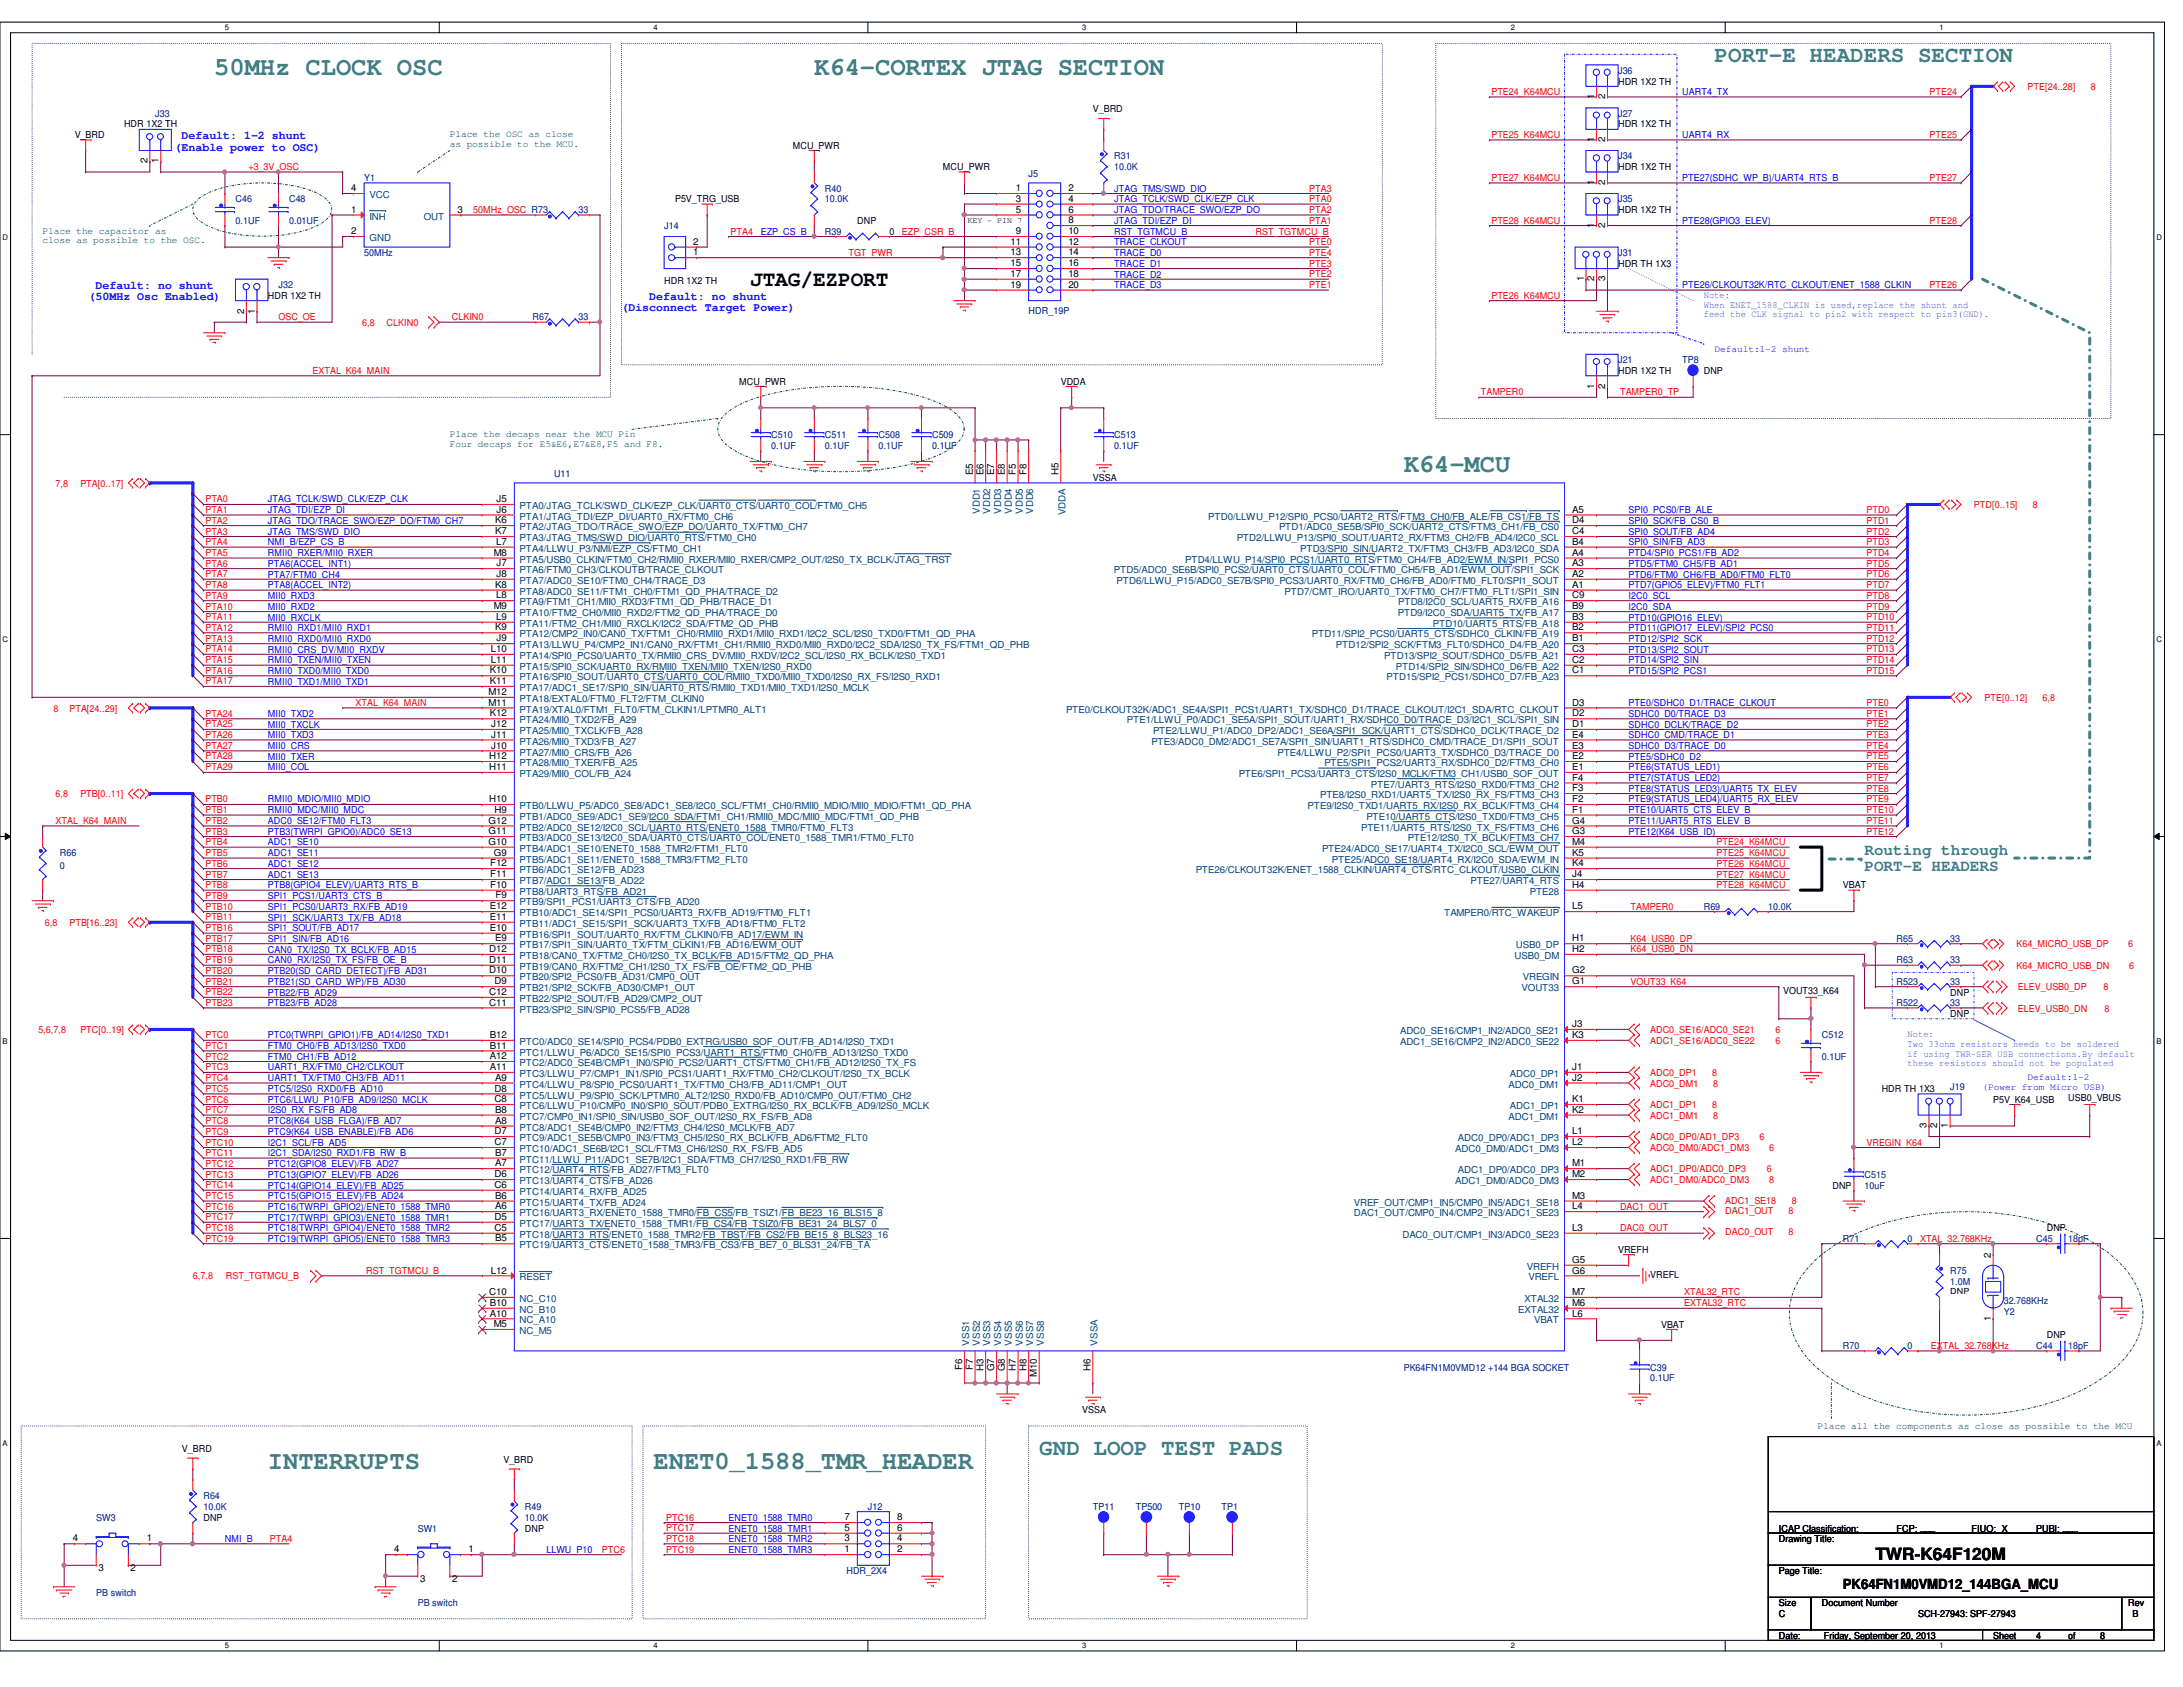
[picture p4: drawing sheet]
<svg xmlns="http://www.w3.org/2000/svg" width="279mm" height="216mm" viewBox="0 0 279 216" stroke-linecap="round" stroke-linejoin="round" font-family="sans-serif">
<defs><g id="words">
<g font-size="3.3" fill="#408080">
<text x="27.4" y="9.7">50MHz CLOCK OSC</text>
<text x="104.2" y="9.7">K64-CORTEX JTAG SECTION</text>
<text x="179.7" y="60.4">K64-MCU</text>
<text x="34.3" y="188">INTERRUPTS</text>
<text x="83.7" y="188">ENET0_1588_TMR_HEADER</text>
</g>
<g font-size="2.9" fill="#408080">
<text x="219.5" y="8">PORT-E HEADERS SECTION</text>
<text x="133" y="186.3">GND LOOP TEST PADS</text>
</g>
<text font-size="2.7" x="96" y="36.7">JTAG/EZPORT</text>
<text font-size="2.2" x="240" y="199.6">TWR-K64F120M</text>
<g font-size="2" fill="#408080">
<text x="238.6" y="109.4">Routing through</text>
<text x="238.6" y="111.5">PORT-E HEADERS</text>
</g>
<text font-size="1.8" x="235.9" y="203.4">PK64FN1M0VMD12_144BGA_MCU</text>
<g font-size="1.5" fill="#00f">
<text x="23.2" y="17.8">Default: 1-2 shunt</text>
<text x="22.4" y="19.3">(Enable power to OSC)</text>
<text x="11.3" y="38.4">(50MHz Osc Enabled)</text>
<text x="12.2" y="37">Default: no shunt</text>
<text x="79.5" y="39.8">(Disconnect Target Power)</text>
<text x="83.1" y="38.4">Default: no shunt</text>
</g>
<g font-size="1.2" fill="#000080">
<text x="207.1" y="9.4">J36</text>
<text x="19.9" y="14.9">J33</text>
<text x="207.1" y="14.9">J27</text>
<text x="46.6" y="23.2">Y1</text>
<text x="131.7" y="22.6">J5</text>
<text x="142.6" y="20.4">R31</text>
<text x="142.6" y="21.8">10.0K</text>
<text x="207.1" y="20.4">J34</text>
<text x="30.1" y="25.9">C46</text>
<text x="30.1" y="28.7">0.1UF</text>
<text x="37" y="25.9">C48</text>
<text x="37" y="28.7">0.01UF</text>
<text x="74" y="27.3">33</text>
<text x="85" y="29.3">J14</text>
<text x="105.6" y="24.6">R40</text>
<text x="105.6" y="25.9">10.0K</text>
<text x="207.1" y="25.9">J35</text>
<text x="46.6" y="32.8">50MHz</text>
<text x="105.6" y="30">R39</text>
<text x="207.1" y="32.8">J31</text>
<text x="35.6" y="36.9">J32</text>
<text x="68.2" y="41">R67</text>
<text x="74" y="41">33</text>
<text x="131.7" y="40.2">HDR_19P</text>
<text x="207.1" y="46.5">J21</text>
<text x="215.3" y="46.5">TP8</text>
<text x="98.7" y="56.1">C510</text>
<text x="98.7" y="57.4">0.1UF</text>
<text x="105.6" y="56.1">C511</text>
<text x="105.6" y="57.4">0.1UF</text>
<text x="112.4" y="56.1">C508</text>
<text x="112.4" y="57.4">0.1UF</text>
<text x="119.3" y="56.1">C509</text>
<text x="119.3" y="57.4">0.1UF</text>
<text x="142.6" y="56.1">C513</text>
<text x="142.6" y="57.4">0.1UF</text>
<text x="70.9" y="61">U11</text>
<text x="7.7" y="109.6">R66</text>
<text x="7.7" y="111.2">0</text>
<text x="218.1" y="116.4">R69</text>
<text x="226.3" y="116.4">10.0K</text>
<text x="242.7" y="123.3">R63</text>
<text x="242.7" y="120.6">R65</text>
<text x="249.6" y="123.3">33</text>
<text x="249.6" y="120.6">33</text>
<text x="242.7" y="128.8">R522</text>
<text x="242.7" y="126">R523</text>
<text x="249.6" y="128.8">33</text>
<text x="249.6" y="126">33</text>
<text x="233.2" y="132.9">C512</text>
<text x="233.2" y="135.6">0.1UF</text>
<text x="249.6" y="139.5">J19</text>
<text x="238.6" y="150.7">C515</text>
<text x="238.6" y="152.1">10uF</text>
<text x="235.9" y="159">R71</text>
<text x="244.1" y="159">0</text>
<text x="260.6" y="159">C45</text>
<text x="264.7" y="159">18pF</text>
<text x="249.6" y="163.1">R75</text>
<text x="249.6" y="164.4">1.0M</text>
<text x="256.5" y="166.9">32.768KHz</text>
<text x="235.9" y="172.7">R70</text>
<text x="244.1" y="172.7">0</text>
<text x="256.5" y="168.3">Y2</text>
<text x="260.6" y="172.7">C44</text>
<text x="264.7" y="172.7">18pF</text>
<text x="179.7" y="175.4">PK64FN1M0VMD12 +144 BGA SOCKET</text>
<text x="211.2" y="175.4">C39</text>
<text x="211.2" y="176.8">0.1UF</text>
<text x="26" y="191.9">R64</text>
<text x="12.3" y="194.6">SW3</text>
<text x="26" y="193.3">10.0K</text>
<text x="53.5" y="196">SW1</text>
<text x="67.2" y="193.3">R49</text>
<text x="67.2" y="194.6">10.0K</text>
<text x="111.1" y="193.3">J12</text>
<text x="139.9" y="193.3">TP11</text>
<text x="145.4" y="193.3">TP500</text>
<text x="150.9" y="193.3">TP10</text>
<text x="156.3" y="193.3">TP1</text>
<text x="108.3" y="201.5">HDR_2X4</text>
<text x="12.3" y="204.2">PB switch</text>
<text x="53.5" y="205.6">PB switch</text>
</g>
<g font-size="1.2">
<text x="207.1" y="10.8">HDR 1X2 TH</text>
<text x="9.6" y="17.7">V_BRD</text>
<text x="15.9" y="16.3">HDR 1X2 TH</text>
<text x="139.9" y="14.4">V_BRD</text>
<text x="204" y="12.7" transform="rotate(-90 204 12.7)">1</text>
<text x="205.4" y="12.7" transform="rotate(-90 205.4 12.7)">2</text>
<text x="207.1" y="16.3">HDR 1X2 TH</text>
<text x="18.9" y="20.9" transform="rotate(-90 18.9 20.9)">2</text>
<text x="20.3" y="20.9" transform="rotate(-90 20.3 20.9)">1</text>
<text x="101.5" y="19">MCU_PWR</text>
<text x="120.7" y="21.8">MCU_PWR</text>
<text x="204" y="23.7" transform="rotate(-90 204 23.7)">1</text>
<text x="204" y="18.2" transform="rotate(-90 204 18.2)">1</text>
<text x="205.4" y="23.7" transform="rotate(-90 205.4 23.7)">2</text>
<text x="205.4" y="18.2" transform="rotate(-90 205.4 18.2)">2</text>
<text x="207.1" y="21.8">HDR 1X2 TH</text>
<text x="45" y="24.5">4</text>
<text x="45" y="30">2</text>
<text x="45" y="27.2">1</text>
<text x="58.5" y="27.2">3</text>
<text x="86.4" y="25.9">P5V_TRG_USB</text>
<text x="109.7" y="28.7">DNP</text>
<text x="130" y="24.5">1</text>
<text x="130" y="25.8">3</text>
<text x="130" y="27.2">5</text>
<text x="130" y="30">9</text>
<text x="136.7" y="24.5">2</text>
<text x="136.7" y="25.8">4</text>
<text x="136.7" y="27.2">6</text>
<text x="136.7" y="28.6">8</text>
<text x="136.7" y="30">10</text>
<text x="204" y="29.2" transform="rotate(-90 204 29.2)">1</text>
<text x="205.4" y="29.2" transform="rotate(-90 205.4 29.2)">2</text>
<text x="207.1" y="27.3">HDR 1X2 TH</text>
<text x="88.7" y="32.7">1</text>
<text x="88.7" y="31.3">2</text>
<text x="113.8" y="30">0</text>
<text x="129.3" y="31.3">11</text>
<text x="129.3" y="32.7">13</text>
<text x="129.3" y="34.1">15</text>
<text x="129.3" y="35.4">17</text>
<text x="136.7" y="31.3">12</text>
<text x="136.7" y="32.7">14</text>
<text x="136.7" y="34.1">16</text>
<text x="136.7" y="35.4">18</text>
<text x="207.1" y="34.1">HDR TH 1X3</text>
<text x="31.2" y="40.1" transform="rotate(-90 31.2 40.1)">2</text>
<text x="32.6" y="40.1" transform="rotate(-90 32.6 40.1)">1</text>
<text x="34.3" y="38.3">HDR 1X2 TH</text>
<text x="85" y="36.3">HDR 1X2 TH</text>
<text x="129.3" y="36.8">19</text>
<text x="136.7" y="36.8">20</text>
<text x="202.7" y="36" transform="rotate(-90 202.7 36)">1</text>
<text x="204" y="36" transform="rotate(-90 204 36)">2</text>
<text x="205.4" y="36" transform="rotate(-90 205.4 36)">3</text>
<text x="207.1" y="47.8">HDR 1X2 TH</text>
<text x="218.1" y="47.8">DNP</text>
<text x="94.6" y="49.2">MCU_PWR</text>
<text x="135.8" y="49.2">VDDA</text>
<text x="204" y="49.7" transform="rotate(-90 204 49.7)">1</text>
<text x="205.4" y="49.7" transform="rotate(-90 205.4 49.7)">2</text>
<text x="63.5" y="64.3">J5</text>
<text x="63.5" y="65.6">J6</text>
<text x="124.5" y="60.8" transform="rotate(-90 124.5 60.8)">E5</text>
<text x="125.9" y="60.8" transform="rotate(-90 125.9 60.8)">E6</text>
<text x="127.3" y="60.8" transform="rotate(-90 127.3 60.8)">E7</text>
<text x="128.6" y="60.8" transform="rotate(-90 128.6 60.8)">E8</text>
<text x="130" y="60.8" transform="rotate(-90 130 60.8)">F5</text>
<text x="131.4" y="60.8" transform="rotate(-90 131.4 60.8)">F8</text>
<text x="135.5" y="60.8" transform="rotate(-90 135.5 60.8)">H5</text>
<text x="139.9" y="61.6">VSSA</text>
<text x="201.2" y="65.6">A5</text>
<text x="63.2" y="71.1">M8</text>
<text x="63.4" y="67">K6</text>
<text x="63.4" y="68.4">K7</text>
<text x="63.5" y="69.7">L7</text>
<text x="201.2" y="67">D4</text>
<text x="201.2" y="68.4">C4</text>
<text x="201.2" y="69.7">B4</text>
<text x="201.2" y="71.1">A4</text>
<text x="63.2" y="78">M9</text>
<text x="63.4" y="75.2">K8</text>
<text x="63.5" y="76.6">L8</text>
<text x="63.5" y="72.5">J7</text>
<text x="63.5" y="73.8">J8</text>
<text x="201.2" y="72.5">A3</text>
<text x="201.2" y="73.8">A2</text>
<text x="201.2" y="75.2">A1</text>
<text x="201.2" y="76.6">C9</text>
<text x="201.2" y="78">B9</text>
<text x="62.8" y="83.4">L10</text>
<text x="63.4" y="80.7">K9</text>
<text x="63.5" y="79.3">L9</text>
<text x="63.5" y="82.1">J9</text>
<text x="201.2" y="79.3">B3</text>
<text x="201.2" y="80.7">B2</text>
<text x="201.2" y="82.1">B1</text>
<text x="201.2" y="83.4">C3</text>
<text x="62.5" y="88.9">M12</text>
<text x="62.7" y="86.2">K10</text>
<text x="62.7" y="87.5">K11</text>
<text x="62.8" y="84.8">L11</text>
<text x="201.2" y="84.8">C2</text>
<text x="201.2" y="86.2">C1</text>
<text x="62.5" y="90.3">M11</text>
<text x="62.7" y="91.7">K12</text>
<text x="62.9" y="93">J12</text>
<text x="62.9" y="94.4">J11</text>
<text x="62.9" y="95.8">J10</text>
<text x="201.2" y="90.3">D3</text>
<text x="201.2" y="91.7">D2</text>
<text x="201.2" y="93">D1</text>
<text x="201.2" y="94.4">E4</text>
<text x="201.2" y="95.8">E3</text>
<text x="62.6" y="97.2">H12</text>
<text x="62.6" y="98.6">H11</text>
<text x="201.2" y="97.2">E2</text>
<text x="201.2" y="98.6">E1</text>
<text x="201.2" y="99.9">F4</text>
<text x="201.2" y="101.3">F3</text>
<text x="62.5" y="105.4">G12</text>
<text x="62.5" y="106.8">G11</text>
<text x="62.6" y="102.7">H10</text>
<text x="63.3" y="104">H9</text>
<text x="201.2" y="102.7">F2</text>
<text x="201.2" y="104">F1</text>
<text x="201.2" y="105.4">G4</text>
<text x="201.2" y="106.8">G3</text>
<text x="62.5" y="108.1">G10</text>
<text x="62.7" y="110.9">F12</text>
<text x="62.7" y="112.3">F11</text>
<text x="62.7" y="113.6">F10</text>
<text x="63.2" y="109.5">G9</text>
<text x="201.2" y="108.1">M4</text>
<text x="201.2" y="109.5">K5</text>
<text x="201.2" y="110.9">K4</text>
<text x="201.2" y="112.3">J4</text>
<text x="201.2" y="113.6">H4</text>
<text x="235.9" y="113.7">VBAT</text>
<text x="62.7" y="116.4">E12</text>
<text x="62.7" y="117.7">E11</text>
<text x="62.7" y="119.1">E10</text>
<text x="63.4" y="115">F9</text>
<text x="201.2" y="116.4">L5</text>
<text x="62.6" y="121.8">D12</text>
<text x="62.6" y="123.2">D11</text>
<text x="62.6" y="124.6">D10</text>
<text x="63.3" y="126">D9</text>
<text x="63.4" y="120.5">E9</text>
<text x="201.2" y="120.5">H1</text>
<text x="201.2" y="121.8">H2</text>
<text x="201.2" y="124.6">G2</text>
<text x="201.2" y="126">G1</text>
<text x="62.6" y="127.3">C12</text>
<text x="62.6" y="128.7">C11</text>
<text x="201.2" y="131.4">J3</text>
<text x="228.2" y="127.3">VOUT33_K64</text>
<text x="249.6" y="130.1">DNP</text>
<text x="249.6" y="127.4">DNP</text>
<text x="62.7" y="132.8">B12</text>
<text x="62.7" y="134.2">B11</text>
<text x="62.7" y="135.6">A12</text>
<text x="62.7" y="136.9">A11</text>
<text x="201.2" y="136.9">J1</text>
<text x="201.2" y="132.8">K3</text>
<text x="63.3" y="139.7">D8</text>
<text x="63.3" y="141.1">C8</text>
<text x="63.4" y="138.3">A9</text>
<text x="63.4" y="142.4">B8</text>
<text x="63.4" y="143.8">A8</text>
<text x="201.2" y="138.3">J2</text>
<text x="201.2" y="141.1">K1</text>
<text x="201.2" y="142.4">K2</text>
<text x="240.8" y="139.7">HDR TH 1X3</text>
<text x="255.1" y="141.1">P5V_K64_USB</text>
<text x="264.7" y="140.8">USB0_VBUS</text>
<text x="63.3" y="145.2">D7</text>
<text x="63.3" y="146.6">C7</text>
<text x="63.4" y="147.9">B7</text>
<text x="63.4" y="149.3">A7</text>
<text x="201.2" y="145.2">L1</text>
<text x="201.2" y="146.6">L2</text>
<text x="201.2" y="149.3">M1</text>
<text x="246.6" y="144.4" transform="rotate(-90 246.6 144.4)">3</text>
<text x="247.9" y="144.4" transform="rotate(-90 247.9 144.4)">2</text>
<text x="249.3" y="144.4" transform="rotate(-90 249.3 144.4)">1</text>
<text x="63.3" y="150.7">D6</text>
<text x="63.3" y="152">C6</text>
<text x="63.4" y="153.4">B6</text>
<text x="63.4" y="154.8">A6</text>
<text x="201.2" y="150.7">M2</text>
<text x="201.2" y="153.4">M3</text>
<text x="201.2" y="154.8">L4</text>
<text x="234.5" y="152.1">DNP</text>
<text x="63.3" y="156.1">D5</text>
<text x="63.3" y="157.5">C5</text>
<text x="63.4" y="158.9">B5</text>
<text x="201.2" y="161.6">G5</text>
<text x="201.2" y="157.5">L3</text>
<text x="207.1" y="160.3">VREFH</text>
<text x="254.8" y="161" transform="rotate(-90 254.8 161)">2</text>
<text x="262" y="157.6">DNP</text>
<text x="62.6" y="165.7">C10</text>
<text x="62.7" y="167.1">B10</text>
<text x="62.8" y="163">L12</text>
<text x="201.2" y="163">G6</text>
<text x="201.2" y="165.7">M7</text>
<text x="201.2" y="167.1">M6</text>
<text x="211.2" y="163.6">VREFL</text>
<text x="62.7" y="168.5">A10</text>
<text x="63.2" y="169.8">M5</text>
<text x="201.2" y="168.5">L6</text>
<text x="212.6" y="169.9">VBAT</text>
<text x="254.8" y="169.1" transform="rotate(-90 254.8 169.1)">1</text>
<text x="262" y="171.3">DNP</text>
<text x="123.1" y="175.3" transform="rotate(-90 123.1 175.3)">F6</text>
<text x="124.5" y="175.3" transform="rotate(-90 124.5 175.3)">F7</text>
<text x="125.9" y="175.4" transform="rotate(-90 125.9 175.4)">H3</text>
<text x="127.3" y="175.5" transform="rotate(-90 127.3 175.5)">G7</text>
<text x="128.6" y="175.5" transform="rotate(-90 128.6 175.5)">G8</text>
<text x="130" y="175.4" transform="rotate(-90 130 175.4)">H7</text>
<text x="131.4" y="175.4" transform="rotate(-90 131.4 175.4)">H8</text>
<text x="132.7" y="176.3" transform="rotate(-90 132.7 176.3)">M10</text>
<text x="139.6" y="175.4" transform="rotate(-90 139.6 175.4)">H6</text>
<text x="23.3" y="185.8">V_BRD</text>
<text x="138.5" y="180.9">VSSA</text>
<text x="64.4" y="187.2">V_BRD</text>
<text x="9.3" y="197.3">4</text>
<text x="18.8" y="197.3">1</text>
<text x="26" y="194.6">DNP</text>
<text x="67.2" y="196">DNP</text>
<text x="108.1" y="197.3">3</text>
<text x="108.1" y="195.9">5</text>
<text x="108.1" y="194.6">7</text>
<text x="114.8" y="197.3">4</text>
<text x="114.8" y="195.9">6</text>
<text x="114.8" y="194.6">8</text>
<text x="227.7" y="197.4">Drawing Title:</text>
<text x="227.7" y="196">ICAP Classification:</text>
<text x="242.7" y="196">FCP: ___</text>
<text x="252.3" y="196">FIUO: X</text>
<text x="260.6" y="196">PUBI: ___</text>
<text x="12.6" y="201.1">3</text>
<text x="16.7" y="201.1">2</text>
<text x="50.5" y="198.7">4</text>
<text x="53.8" y="202.4">3</text>
<text x="57.9" y="202.4">2</text>
<text x="59.9" y="198.7">1</text>
<text x="108.1" y="198.7">1</text>
<text x="114.8" y="198.7">2</text>
<text x="227.7" y="201.5">Page Title:</text>
<text x="227.7" y="205.6">Size</text>
<text x="227.7" y="209.7">Date:</text>
<text x="227.7" y="207">C</text>
<text x="233.2" y="205.6">Document Number</text>
<text x="233.4" y="209.7">Friday, September 20, 2013</text>
<text x="245.5" y="207">SCH-27943: SPF-27943</text>
<text x="255.1" y="209.7">Sheet</text>
<text x="260.6" y="209.7">4</text>
<text x="264.7" y="209.7">of</text>
<text x="268.8" y="209.7">8</text>
<text x="272.4" y="205.6">Rev</text>
<text x="272.9" y="207">B</text>
</g>
<g font-size="1.2" fill="#f00">
<text x="259.5" y="11.5">PTE[24..28]</text>
<text x="267.6" y="11.5">8</text>
<text x="190.9" y="12.1">PTE24_K64MCU</text>
<text x="190.9" y="17.7">PTE25_K64MCU</text>
<text x="247" y="12.1">PTE24</text>
<text x="247" y="17.7">PTE25</text>
<text x="31.8" y="21.8">+3_3V_OSC</text>
<text x="190.9" y="23.2">PTE27_K64MCU</text>
<text x="247" y="23.2">PTE27</text>
<text x="60.6" y="27.3">50MHz_OSC R73</text>
<text x="167.6" y="25.9">PTA0</text>
<text x="167.6" y="28.6">PTA1</text>
<text x="167.6" y="27.3">PTA2</text>
<text x="167.6" y="24.5">PTA3</text>
<text x="190.9" y="28.6">PTE28_K64MCU</text>
<text x="247" y="28.6">PTE28</text>
<text x="93.5" y="30">PTA4</text>
<text x="108.6" y="32.7">TGT_PWR</text>
<text x="115.4" y="30">EZP_CSR_B</text>
<text x="160.7" y="30">RST_TGTMCU_B</text>
<text x="167.6" y="31.4">PTE0</text>
<text x="167.6" y="32.7">PTE4</text>
<text x="167.6" y="35.5">PTE2</text>
<text x="167.6" y="34.1">PTE3</text>
<text x="35.6" y="41">OSC_OE</text>
<text x="46.4" y="41.7">6,8</text>
<text x="49.5" y="41.7">CLKIN0</text>
<text x="57.8" y="41">CLKIN0</text>
<text x="167.6" y="36.9">PTE1</text>
<text x="190.9" y="38.2">PTE26_K64MCU</text>
<text x="247" y="36.9">PTE26</text>
<text x="40" y="47.8">EXTAL_K64_MAIN</text>
<text x="189.5" y="50.6">TAMPER0</text>
<text x="207.3" y="50.6">TAMPER0_TP</text>
<text x="7.1" y="62.3">7,8</text>
<text x="10.3" y="62.3">PTA[0..17]</text>
<text x="26.3" y="64.3">PTA0</text>
<text x="26.3" y="65.7">PTA1</text>
<text x="238.9" y="65.7">PTD0</text>
<text x="252.6" y="65">PTD[0..15]</text>
<text x="260.2" y="65">8</text>
<text x="26.3" y="67">PTA2</text>
<text x="26.3" y="68.4">PTA3</text>
<text x="26.3" y="69.8">PTA4</text>
<text x="26.3" y="71.2">PTA5</text>
<text x="238.9" y="68.4">PTD2</text>
<text x="238.9" y="69.8">PTD3</text>
<text x="238.9" y="71.2">PTD4</text>
<text x="238.9" y="67">PTD1</text>
<text x="26.3" y="72.5">PTA6</text>
<text x="26.3" y="73.9">PTA7</text>
<text x="26.3" y="75.3">PTA8</text>
<text x="26.3" y="76.6">PTA9</text>
<text x="238.9" y="73.9">PTD6</text>
<text x="238.9" y="72.5">PTD5</text>
<text x="238.9" y="75.3">PTD7</text>
<text x="238.9" y="76.6">PTD8</text>
<text x="26.3" y="78">PTA10</text>
<text x="26.3" y="79.4">PTA11</text>
<text x="26.3" y="80.7">PTA12</text>
<text x="26.3" y="82.1">PTA13</text>
<text x="26.3" y="83.5">PTA14</text>
<text x="238.9" y="78">PTD9</text>
<text x="238.9" y="79.4">PTD10</text>
<text x="238.9" y="80.7">PTD11</text>
<text x="238.9" y="82.1">PTD12</text>
<text x="238.9" y="83.5">PTD13</text>
<text x="26.3" y="84.9">PTA15</text>
<text x="26.3" y="86.2">PTA16</text>
<text x="26.3" y="87.6">PTA17</text>
<text x="238.9" y="84.9">PTD14</text>
<text x="238.9" y="86.2">PTD15</text>
<text x="254" y="89.7">PTE[0..12]</text>
<text x="261.4" y="89.7">6,8</text>
<text x="6.9" y="91.1">8</text>
<text x="8.9" y="91.1">PTA[24..29]</text>
<text x="26.3" y="91.7">PTA24</text>
<text x="26.3" y="93.1">PTA25</text>
<text x="26.3" y="94.4">PTA26</text>
<text x="26.3" y="95.8">PTA27</text>
<text x="45.5" y="90.3">XTAL_K64_MAIN</text>
<text x="238.9" y="90.3">PTE0</text>
<text x="238.9" y="91.7">PTE1</text>
<text x="238.9" y="93.1">PTE2</text>
<text x="238.9" y="94.4">PTE3</text>
<text x="238.9" y="95.8">PTE4</text>
<text x="26.3" y="97.2">PTA28</text>
<text x="26.3" y="98.6">PTA29</text>
<text x="238.9" y="97.2">PTE5</text>
<text x="238.9" y="98.6">PTE6</text>
<text x="238.9" y="99.9">PTE7</text>
<text x="238.9" y="101.3">PTE8</text>
<text x="7.1" y="105.5">XTAL_K64_MAIN</text>
<text x="7.1" y="102">6,8</text>
<text x="10.3" y="102">PTB[0..11]</text>
<text x="26.3" y="104.1">PTB1</text>
<text x="26.3" y="105.5">PTB2</text>
<text x="26.3" y="106.8">PTB3</text>
<text x="26.3" y="102.7">PTB0</text>
<text x="238.9" y="102.7">PTE9</text>
<text x="238.9" y="104.1">PTE10</text>
<text x="238.9" y="105.5">PTE11</text>
<text x="238.9" y="106.8">PTE12</text>
<text x="26.3" y="108.2">PTB4</text>
<text x="26.3" y="109.6">PTB5</text>
<text x="26.3" y="110.9">PTB6</text>
<text x="26.3" y="112.3">PTB7</text>
<text x="26.3" y="113.7">PTB8</text>
<text x="219.7" y="108.2">PTE24_K64MCU</text>
<text x="219.7" y="109.6">PTE25_K64MCU</text>
<text x="219.7" y="110.9">PTE26_K64MCU</text>
<text x="219.7" y="112.3">PTE27_K64MCU</text>
<text x="219.7" y="113.7">PTE28_K64MCU</text>
<text x="5.8" y="118.5">6,8</text>
<text x="8.9" y="118.5">PTB[16..23]</text>
<text x="26.3" y="115">PTB9</text>
<text x="26.3" y="116.4">PTB10</text>
<text x="26.3" y="117.8">PTB11</text>
<text x="26.3" y="119.2">PTB16</text>
<text x="208.7" y="116.4">TAMPER0</text>
<text x="26.3" y="120.5">PTB17</text>
<text x="26.3" y="121.9">PTB18</text>
<text x="26.3" y="123.3">PTB19</text>
<text x="26.3" y="124.6">PTB20</text>
<text x="208.7" y="120.5">K64_USB0_DP</text>
<text x="208.7" y="121.9">K64_USB0_DN</text>
<text x="258.1" y="124">K64_MICRO_USB_DN</text>
<text x="258.1" y="121.2">K64_MICRO_USB_DP</text>
<text x="272.4" y="121.2">6</text>
<text x="272.5" y="124">6</text>
<text x="26.3" y="126">PTB21</text>
<text x="26.3" y="127.4">PTB22</text>
<text x="26.3" y="128.7">PTB23</text>
<text x="208.7" y="126">VOUT33_K64</text>
<text x="258.3" y="126.7">ELEV_USB0_DP</text>
<text x="258.3" y="129.5">ELEV_USB0_DN</text>
<text x="269.2" y="126.7">8</text>
<text x="269.4" y="129.5">8</text>
<text x="4.9" y="132.2">5,6,7,8</text>
<text x="10.3" y="132.2">PTC[0..19]</text>
<text x="26.3" y="135.6">PTC2</text>
<text x="26.3" y="137">PTC3</text>
<text x="26.3" y="132.9">PTC0</text>
<text x="26.3" y="134.2">PTC1</text>
<text x="211.2" y="132.2">ADC0_SE16/ADC0_SE21</text>
<text x="211.2" y="133.6">ADC1_SE16/ADC0_SE22</text>
<text x="211.2" y="137.7">ADC0_DP1</text>
<text x="219.2" y="137.7">8</text>
<text x="227.2" y="132.2">6</text>
<text x="227.2" y="133.6">6</text>
<text x="26.3" y="143.8">PTC8</text>
<text x="26.3" y="139.7">PTC5</text>
<text x="26.3" y="141.1">PTC6</text>
<text x="26.3" y="142.5">PTC7</text>
<text x="26.3" y="138.3">PTC4</text>
<text x="211.2" y="139.1">ADC0_DM1</text>
<text x="211.2" y="141.8">ADC1_DP1</text>
<text x="211.2" y="143.2">ADC1_DM1</text>
<text x="219.2" y="141.8">8</text>
<text x="219.3" y="139.1">8</text>
<text x="219.3" y="143.2">8</text>
<text x="26.3" y="145.2">PTC9</text>
<text x="26.3" y="146.6">PTC10</text>
<text x="26.3" y="148">PTC11</text>
<text x="26.3" y="149.3">PTC12</text>
<text x="211.2" y="145.9">ADC0_DP0/AD1_DP3</text>
<text x="211.2" y="147.3">ADC0_DM0/ADC1_DM3</text>
<text x="225.2" y="145.9">6</text>
<text x="226.4" y="147.3">6</text>
<text x="238.9" y="146.6">VREGIN_K64</text>
<text x="26.3" y="150.7">PTC13</text>
<text x="26.3" y="152.1">PTC14</text>
<text x="26.3" y="153.5">PTC15</text>
<text x="26.3" y="154.8">PTC16</text>
<text x="207.3" y="154.8">DAC1_OUT</text>
<text x="211.2" y="150">ADC1_DP0/ADC0_DP3</text>
<text x="211.2" y="151.4">ADC1_DM0/ADC0_DM3</text>
<text x="220.8" y="155.4">DAC1_OUT</text>
<text x="220.8" y="154.1">ADC1_SE18</text>
<text x="226.1" y="150">6</text>
<text x="226.4" y="151.4">8</text>
<text x="228.9" y="155.4">8</text>
<text x="229.3" y="154.1">8</text>
<text x="26.3" y="156.2">PTC17</text>
<text x="26.3" y="157.6">PTC18</text>
<text x="26.3" y="158.9">PTC19</text>
<text x="207.3" y="157.6">DAC0_OUT</text>
<text x="220.8" y="158.1">DAC0_OUT</text>
<text x="228.9" y="158.1">8</text>
<text x="245.7" y="158.9">XTAL_32.768KHz</text>
<text x="24.7" y="163.7">6,7,8</text>
<text x="28.9" y="163.7">RST_TGTMCU_B</text>
<text x="46.9" y="163">RST_TGTMCU_B</text>
<text x="215.6" y="167.2">EXTAL32_RTC</text>
<text x="215.6" y="165.8">XTAL32_RTC</text>
<text x="247.1" y="172.6">EXTAL_32.768KHz</text>
<text x="34.5" y="197.3">PTA4</text>
<text x="85.3" y="194.6">PTC16</text>
<text x="85.3" y="196">PTC17</text>
<text x="85.3" y="197.3">PTC18</text>
<text x="77" y="198.7">PTC6</text>
<text x="85.3" y="198.7">PTC19</text>
</g>
<g font-size="1.2" fill="#008000">
<text x="57.6" y="17.6">Place the OSC as close</text>
<text x="57.6" y="18.8">as possible to the MCU.</text>
<text x="5.5" y="29.9">Place the capacitor as</text>
<text x="5.5" y="31.1">close as possible to the OSC.</text>
<text x="57.6" y="56">Place the decaps near the MCU Pin</text>
<text x="57.6" y="57.2">Four decaps for E5&amp;E6,E7&amp;E8,F5 and F8.</text>
<text x="232.6" y="182.8">Place all the components as close as possible to the MCU</text>
</g>
<g font-size="1.2" fill="#00f">
<text x="215.3" y="12.2">UART4_TX</text>
<text x="215.3" y="17.7">UART4_RX</text>
<text x="215.3" y="23.2">PTE27(SDHC_WP_B)/UART4_RTS_B</text>
<text x="142.6" y="24.6">JTAG_TMS/SWD_DIO</text>
<text x="142.6" y="25.9">JTAG_TCLK/SWD_CLK/EZP_CLK</text>
<text x="142.6" y="28.7">JTAG_TDI/EZP_DI</text>
<text x="142.6" y="27.3">JTAG_TDO/TRACE_SWO/EZP_DO</text>
<text x="215.3" y="28.7">PTE28(GPIO3_ELEV)</text>
<text x="97.4" y="30">EZP_CS_B</text>
<text x="142.6" y="31.4">TRACE_CLKOUT</text>
<text x="142.6" y="32.8">TRACE_D0</text>
<text x="142.6" y="35.5">TRACE_D2</text>
<text x="142.6" y="34.1">TRACE_D1</text>
<text x="142.6" y="30">RST_TGTMCU_B</text>
<text x="142.6" y="36.9">TRACE_D3</text>
<text x="215.3" y="36.9">PTE26/CLKOUT32K/RTC_CLKOUT/ENET_1588_CLKIN</text>
<text x="219.5" y="45">Default:1-2 shunt</text>
<text x="34.3" y="64.3">JTAG_TCLK/SWD_CLK/EZP_CLK</text>
<text x="34.3" y="65.7">JTAG_TDI/EZP_DI</text>
<text x="208.4" y="65.7">SPI0_PCS0/FB_ALE</text>
<text x="34.3" y="67.1">JTAG_TDO/TRACE_SWO/EZP_DO/FTM0_CH7</text>
<text x="34.3" y="68.4">JTAG_TMS/SWD_DIO</text>
<text x="34.3" y="69.8">NMI_B/EZP_CS_B</text>
<text x="34.3" y="71.2">RMII0_RXER/MII0_RXER</text>
<text x="208.4" y="68.4">SPI0_SOUT/FB_AD4</text>
<text x="208.4" y="69.8">SPI0_SIN/FB_AD3</text>
<text x="208.4" y="71.2">PTD4/SPI0_PCS1/FB_AD2</text>
<text x="208.4" y="67.1">SPI0_SCK/FB_CS0_B</text>
<text x="34.3" y="72.6">PTA6(ACCEL_INT1)</text>
<text x="34.3" y="73.9">PTA7/FTM0_CH4</text>
<text x="34.3" y="75.3">PTA8(ACCEL_INT2)</text>
<text x="34.3" y="76.7">MII0_RXD3</text>
<text x="208.4" y="73.9">PTD6/FTM0_CH6/FB_AD0/FTM0_FLT0</text>
<text x="208.4" y="72.6">PTD5/FTM0_CH5/FB_AD1</text>
<text x="208.4" y="75.3">PTD7(GPIO5_ELEV)/FTM0_FLT1</text>
<text x="208.4" y="76.7">I2C0_SCL</text>
<text x="34.3" y="78">MII0_RXD2</text>
<text x="34.3" y="79.4">MII0_RXCLK</text>
<text x="34.3" y="80.8">RMII0_RXD1/MII0_RXD1</text>
<text x="34.3" y="82.1">RMII0_RXD0/MII0_RXD0</text>
<text x="34.3" y="83.5">RMII0_CRS_DV/MII0_RXDV</text>
<text x="208.4" y="78">I2C0_SDA</text>
<text x="208.4" y="79.4">PTD10(GPIO16_ELEV)</text>
<text x="208.4" y="80.8">PTD11(GPIO17_ELEV)/SPI2_PCS0</text>
<text x="208.4" y="82.1">PTD12/SPI2_SCK</text>
<text x="208.4" y="83.5">PTD13/SPI2_SOUT</text>
<text x="34.3" y="84.9">RMII0_TXEN/MII0_TXEN</text>
<text x="34.3" y="86.3">RMII0_TXD0/MII0_TXD0</text>
<text x="34.3" y="87.6">RMII0_TXD1/MII0_TXD1</text>
<text x="208.4" y="84.9">PTD14/SPI2_SIN</text>
<text x="208.4" y="86.3">PTD15/SPI2_PCS1</text>
<text x="34.3" y="91.7">MII0_TXD2</text>
<text x="34.3" y="93.1">MII0_TXCLK</text>
<text x="34.3" y="94.5">MII0_TXD3</text>
<text x="34.3" y="95.8">MII0_CRS</text>
<text x="208.4" y="90.4">PTE0/SDHC0_D1/TRACE_CLKOUT</text>
<text x="208.4" y="91.7">SDHC0_D0/TRACE_D3</text>
<text x="208.4" y="93.1">SDHC0_DCLK/TRACE_D2</text>
<text x="208.4" y="94.5">SDHC0_CMD/TRACE_D1</text>
<text x="208.4" y="95.8">SDHC0_D3/TRACE_D0</text>
<text x="34.3" y="97.2">MII0_TXER</text>
<text x="34.3" y="98.6">MII0_COL</text>
<text x="208.4" y="97.2">PTE5/SDHC0_D2</text>
<text x="208.4" y="98.6">PTE6(STATUS_LED1)</text>
<text x="208.4" y="100">PTE7(STATUS_LED2)</text>
<text x="208.4" y="101.3">PTE8(STATUS_LED3)/UART5_TX_ELEV</text>
<text x="34.3" y="104.1">RMII0_MDC/MII0_MDC</text>
<text x="34.3" y="105.5">ADC0_SE12/FTM0_FLT3</text>
<text x="34.3" y="106.8">PTB3(TWRPI_GPIO0)/ADC0_SE13</text>
<text x="34.3" y="102.7">RMII0_MDIO/MII0_MDIO</text>
<text x="208.4" y="102.7">PTE9(STATUS_LED4)/UART5_RX_ELEV</text>
<text x="208.4" y="104.1">PTE10/UART5_CTS_ELEV_B</text>
<text x="208.4" y="105.5">PTE11/UART5_RTS_ELEV_B</text>
<text x="208.4" y="106.8">PTE12(K64_USB_ID)</text>
<text x="34.3" y="108.2">ADC1_SE10</text>
<text x="34.3" y="109.6">ADC1_SE11</text>
<text x="34.3" y="111">ADC1_SE12</text>
<text x="34.3" y="112.3">ADC1_SE13</text>
<text x="34.3" y="113.7">PTB8(GPIO4_ELEV)/UART3_RTS_B</text>
<text x="34.3" y="115.1">SPI1_PCS1/UART3_CTS_B</text>
<text x="34.3" y="116.4">SPI1_PCS0/UART3_RX/FB_AD19</text>
<text x="34.3" y="117.8">SPI1_SCK/UART3_TX/FB_AD18</text>
<text x="34.3" y="119.2">SPI1_SOUT/FB_AD17</text>
<text x="34.3" y="120.6">SPI1_SIN/FB_AD16</text>
<text x="34.3" y="121.9">CAN0_TX/I2S0_TX_BCLK/FB_AD15</text>
<text x="34.3" y="123.3">CAN0_RX/I2S0_TX_FS/FB_OE_B</text>
<text x="34.3" y="124.7">PTB20(SD_CARD_DETECT)/FB_AD31</text>
<text x="34.3" y="126">PTB21(SD_CARD_WP)/FB_AD30</text>
<text x="34.3" y="127.4">PTB22/FB_AD29</text>
<text x="34.3" y="128.8">PTB23/FB_AD28</text>
<text x="34.3" y="135.6">FTM0_CH1/FB_AD12</text>
<text x="34.3" y="137">UART1_RX/FTM0_CH2/CLKOUT</text>
<text x="34.3" y="132.9">PTC0(TWRPI_GPIO1)/FB_AD14/I2S0_TXD1</text>
<text x="34.3" y="134.3">FTM0_CH0/FB_AD13/I2S0_TXD0</text>
<text x="34.3" y="143.8">PTC8(K64_USB_FLGA)/FB_AD7</text>
<text x="34.3" y="139.7">PTC5/I2S0_RXD0/FB_AD10</text>
<text x="34.3" y="141.1">PTC6/LLWU_P10/FB_AD9/I2S0_MCLK</text>
<text x="34.3" y="142.5">I2S0_RX_FS/FB_AD8</text>
<text x="34.3" y="138.4">UART1_TX/FTM0_CH3/FB_AD11</text>
<text x="253.7" y="139.5">(Power from Micro USB)</text>
<text x="259.5" y="138.3">Default:1-2</text>
<text x="34.3" y="145.2">PTC9(K64_USB_ENABLE)/FB_AD6</text>
<text x="34.3" y="146.6">I2C1_SCL/FB_AD5</text>
<text x="34.3" y="148">I2C1_SDA/I2S0_RXD1/FB_RW_B</text>
<text x="34.3" y="149.4">PTC12(GPIO8_ELEV)/FB_AD27</text>
<text x="34.3" y="150.7">PTC13(GPIO7_ELEV)/FB_AD26</text>
<text x="34.3" y="152.1">PTC14(GPIO14_ELEV)/FB_AD25</text>
<text x="34.3" y="153.5">PTC15(GPIO15_ELEV)/FB_AD24</text>
<text x="34.3" y="154.9">PTC16(TWRPI_GPIO2)/ENET0_1588_TMR0</text>
<text x="34.3" y="156.2">PTC17(TWRPI_GPIO3)/ENET0_1588_TMR1</text>
<text x="34.3" y="157.6">PTC18(TWRPI_GPIO4)/ENET0_1588_TMR2</text>
<text x="34.3" y="159">PTC19(TWRPI_GPIO5)/ENET0_1588_TMR3</text>
<text x="28.8" y="197.4">NMI_B</text>
<text x="93.3" y="194.6">ENET0_1588_TMR0</text>
<text x="93.3" y="196">ENET0_1588_TMR1</text>
<text x="93.3" y="197.4">ENET0_1588_TMR2</text>
<text x="69.9" y="198.7">LLWU_P10</text>
<text x="93.3" y="198.7">ENET0_1588_TMR3</text>
</g>
<g font-size="1.2" fill="#004080">
<text x="47.3" y="25.4">VCC</text>
<text x="47.3" y="28.1">INH</text>
<text x="54.2" y="28.1">OUT</text>
<text x="47.3" y="30.9">GND</text>
<text x="66.5" y="65.2">PTA0/JTAG_TCLK/SWD_CLK/EZP_CLK/UART0_CTS/UART0_COL/FTM0_CH5</text>
<text x="125.4" y="65.8" transform="rotate(-90 125.4 65.8)">VDD1</text>
<text x="126.7" y="65.8" transform="rotate(-90 126.7 65.8)">VDD2</text>
<text x="128.1" y="65.8" transform="rotate(-90 128.1 65.8)">VDD3</text>
<text x="129.5" y="65.8" transform="rotate(-90 129.5 65.8)">VDD4</text>
<text x="130.9" y="65.8" transform="rotate(-90 130.9 65.8)">VDD5</text>
<text x="132.2" y="65.8" transform="rotate(-90 132.2 65.8)">VDD6</text>
<text x="136.4" y="66" transform="rotate(-90 136.4 66)">VDDA</text>
<text x="66.5" y="66.5">PTA1/JTAG_TDI/EZP_DI/UART0_RX/FTM0_CH6</text>
<text x="66.5" y="67.9">PTA2/JTAG_TDO/TRACE_SWO/EZP_DO/UART0_TX/FTM0_CH7</text>
<text x="66.5" y="69.3">PTA3/JTAG_TMS/SWD_DIO/UART0_RTS/FTM0_CH0</text>
<text x="66.5" y="70.6">PTA4/LLWU_P3/NMI/EZP_CS/FTM0_CH1</text>
<text x="154.6" y="66.5">PTD0/LLWU_P12/SPI0_PCS0/UART2_RTS/FTM3_CH0/FB_ALE/FB_CS1/FB_TS</text>
<text x="158.3" y="69.3">PTD2/LLWU_P13/SPI0_SOUT/UART2_RX/FTM3_CH2/FB_AD4/I2C0_SCL</text>
<text x="163.7" y="67.9">PTD1/ADC0_SE5B/SPI0_SCK/UART2_CTS/FTM3_CH1/FB_CS0</text>
<text x="166.4" y="70.6">PTD3/SPI0_SIN/UART2_TX/FTM3_CH3/FB_AD3/I2C0_SDA</text>
<text x="66.5" y="72">PTA5/USB0_CLKIN/FTM0_CH2/RMII0_RXER/MII0_RXER/CMP2_OUT/I2S0_TX_BCLK/JTAG_TRST</text>
<text x="66.5" y="73.4">PTA6/FTM0_CH3/CLKOUTB/TRACE_CLKOUT</text>
<text x="66.5" y="74.7">PTA7/ADC0_SE10/FTM0_CH4/TRACE_D3</text>
<text x="66.5" y="76.1">PTA8/ADC0_SE11/FTM1_CH0/FTM1_QD_PHA/TRACE_D2</text>
<text x="66.5" y="77.5">PTA9/FTM1_CH1/MII0_RXD3/FTM1_QD_PHB/TRACE_D1</text>
<text x="142.6" y="73.4">PTD5/ADC0_SE6B/SPI0_PCS2/UART0_CTS/UART0_COL/FTM0_CH5/FB_AD1/EWM_OUT/SPI1_SCK</text>
<text x="142.9" y="74.7">PTD6/LLWU_P15/ADC0_SE7B/SPI0_PCS3/UART0_RX/FTM0_CH6/FB_AD0/FTM0_FLT0/SPI1_SOUT</text>
<text x="151.7" y="72">PTD4/LLWU_P14/SPI0_PCS1/UART0_RTS/FTM0_CH4/FB_AD2/EWM_IN/SPI1_PCS0</text>
<text x="164.4" y="76.1">PTD7/CMT_IRO/UART0_TX/FTM0_CH7/FTM0_FLT1/SPI1_SIN</text>
<text x="178.9" y="77.5">PTD8/I2C0_SCL/UART5_RX/FB_A16</text>
<text x="66.5" y="78.9">PTA10/FTM2_CH0/MII0_RXD2/FTM2_QD_PHA/TRACE_D0</text>
<text x="66.5" y="80.2">PTA11/FTM2_CH1/MII0_RXCLK/I2C2_SDA/FTM2_QD_PHB</text>
<text x="66.5" y="81.6">PTA12/CMP2_IN0/CAN0_TX/FTM1_CH0/RMII0_RXD1/MII0_RXD1/I2C2_SCL/I2S0_TXD0/FTM1_QD_PHA</text>
<text x="66.5" y="83">PTA13/LLWU_P4/CMP2_IN1/CAN0_RX/FTM1_CH1/RMII0_RXD0/MII0_RXD0/I2C2_SDA/I2S0_TX_FS/FTM1_QD_PHB</text>
<text x="167.9" y="81.6">PTD11/SPI2_PCS0/UART5_CTS/SDHC0_CLKIN/FB_A19</text>
<text x="171" y="83">PTD12/SPI2_SCK/FTM3_FLT0/SDHC0_D4/FB_A20</text>
<text x="178.9" y="78.9">PTD9/I2C0_SDA/UART5_TX/FB_A17</text>
<text x="183.4" y="80.2">PTD10/UART5_RTS/FB_A18</text>
<text x="66.5" y="84.3">PTA14/SPI0_PCS0/UART0_TX/RMII0_CRS_DV/MII0_RXDV/I2C2_SCL/I2S0_RX_BCLK/I2S0_TXD1</text>
<text x="66.5" y="85.7">PTA15/SPI0_SCK/UART0_RX/RMII0_TXEN/MII0_TXEN/I2S0_RXD0</text>
<text x="66.5" y="87.1">PTA16/SPI0_SOUT/UART0_CTS/UART0_COL/RMII0_TXD0/MII0_TXD0/I2S0_RX_FS/I2S0_RXD1</text>
<text x="66.5" y="88.4">PTA17/ADC1_SE17/SPI0_SIN/UART0_RTS/RMII0_TXD1/MII0_TXD1/I2S0_MCLK</text>
<text x="66.5" y="89.8">PTA18/EXTAL0/FTM0_FLT2/FTM_CLKIN0</text>
<text x="177.2" y="84.3">PTD13/SPI2_SOUT/SDHC0_D5/FB_A21</text>
<text x="177.5" y="87.1">PTD15/SPI2_PCS1/SDHC0_D7/FB_A23</text>
<text x="178.6" y="85.7">PTD14/SPI2_SIN/SDHC0_D6/FB_A22</text>
<text x="66.5" y="91.2">PTA19/XTAL0/FTM1_FLT0/FTM_CLKIN1/LPTMR0_ALT1</text>
<text x="66.5" y="92.6">PTA24/MII0_TXD2/FB_A29</text>
<text x="66.5" y="93.9">PTA25/MII0_TXCLK/FB_A28</text>
<text x="66.5" y="95.3">PTA26/MII0_TXD3/FB_A27</text>
<text x="136.4" y="91.2">PTE0/CLKOUT32K/ADC1_SE4A/SPI1_PCS1/UART1_TX/SDHC0_D1/TRACE_CLKOUT/I2C1_SDA/RTC_CLKOUT</text>
<text x="144.2" y="92.6">PTE1/LLWU_P0/ADC1_SE5A/SPI1_SOUT/UART1_RX/SDHC0_D0/TRACE_D3/I2C1_SCL/SPI1_SIN</text>
<text x="147.4" y="95.3">PTE3/ADC0_DM2/ADC1_SE7A/SPI1_SIN/UART1_RTS/SDHC0_CMD/TRACE_D1/SPI1_SOUT</text>
<text x="147.6" y="93.9">PTE2/LLWU_P1/ADC0_DP2/ADC1_SE6A/SPI1_SCK/UART1_CTS/SDHC0_DCLK/TRACE_D2</text>
<text x="66.5" y="96.7">PTA27/MII0_CRS/FB_A26</text>
<text x="66.5" y="98">PTA28/MII0_TXER/FB_A25</text>
<text x="66.5" y="99.4">PTA29/MII0_COL/FB_A24</text>
<text x="158.5" y="99.4">PTE6/SPI1_PCS3/UART3_CTS/I2S0_MCLK/FTM3_CH1/USB0_SOF_OUT</text>
<text x="163.5" y="96.7">PTE4/LLWU_P2/SPI1_PCS0/UART3_TX/SDHC0_D3/TRACE_D0</text>
<text x="169.5" y="98">PTE5/SPI1_PCS2/UART3_RX/SDHC0_D2/FTM3_CH0</text>
<text x="175.5" y="100.8">PTE7/UART3_RTS/I2S0_RXD0/FTM3_CH2</text>
<text x="66.5" y="103.5">PTB0/LLWU_P5/ADC0_SE8/ADC1_SE8/I2C0_SCL/FTM1_CH0/RMII0_MDIO/MII0_MDIO/FTM1_QD_PHA</text>
<text x="66.5" y="104.9">PTB1/ADC0_SE9/ADC1_SE9/I2C0_SDA/FTM1_CH1/RMII0_MDC/MII0_MDC/FTM1_QD_PHB</text>
<text x="66.5" y="106.3">PTB2/ADC0_SE12/I2C0_SCL/UART0_RTS/ENET0_1588_TMR0/FTM0_FLT3</text>
<text x="66.5" y="107.7">PTB3/ADC0_SE13/I2C0_SDA/UART0_CTS/UART0_COL/ENET0_1588_TMR1/FTM0_FLT0</text>
<text x="167.3" y="103.5">PTE9/I2S0_TXD1/UART5_RX/I2S0_RX_BCLK/FTM3_CH4</text>
<text x="169" y="102.2">PTE8/I2S0_RXD1/UART5_TX/I2S0_RX_FS/FTM3_CH3</text>
<text x="174.2" y="106.3">PTE11/UART5_RTS/I2S0_TX_FS/FTM3_CH6</text>
<text x="174.9" y="104.9">PTE10/UART5_CTS/I2S0_TXD0/FTM3_CH5</text>
<text x="180.2" y="107.7">PTE12/I2S0_TX_BCLK/FTM3_CH7</text>
<text x="66.5" y="109">PTB4/ADC1_SE10/ENET0_1588_TMR2/FTM1_FLT0</text>
<text x="66.5" y="110.4">PTB5/ADC1_SE11/ENET0_1588_TMR3/FTM2_FLT0</text>
<text x="66.5" y="111.8">PTB6/ADC1_SE12/FB_AD23</text>
<text x="66.5" y="113.2">PTB7/ADC1_SE13/FB_AD22</text>
<text x="153" y="111.8">PTE26/CLKOUT32K/ENET_1588_CLKIN/UART4_CTS/RTC_CLKOUT/USB0_CLKIN</text>
<text x="169.2" y="109">PTE24/ADC0_SE17/UART4_TX/I2C0_SCL/EWM_OUT</text>
<text x="170.5" y="110.4">PTE25/ADC0_SE18/UART4_RX/I2C0_SDA/EWM_IN</text>
<text x="188.2" y="113.2">PTE27/UART4_RTS</text>
<text x="66.5" y="114.5">PTB8/UART3_RTS/FB_AD21</text>
<text x="66.5" y="115.9">PTB9/SPI1_PCS1/UART3_CTS/FB_AD20</text>
<text x="66.5" y="117.3">PTB10/ADC1_SE14/SPI1_PCS0/UART3_RX/FB_AD19/FTM0_FLT1</text>
<text x="66.5" y="118.6">PTB11/ADC1_SE15/SPI1_SCK/UART3_TX/FB_AD18/FTM0_FLT2</text>
<text x="184.8" y="117.3">TAMPER0/RTC_WAKEUP</text>
<text x="195.8" y="114.5">PTE28</text>
<text x="66.5" y="120">PTB16/SPI1_SOUT/UART0_RX/FTM_CLKIN0/FB_AD17/EWM_IN</text>
<text x="66.5" y="121.4">PTB17/SPI1_SIN/UART0_TX/FTM_CLKIN1/FB_AD16/EWM_OUT</text>
<text x="66.5" y="122.7">PTB18/CAN0_TX/FTM2_CH0/I2S0_TX_BCLK/FB_AD15/FTM2_QD_PHA</text>
<text x="66.5" y="124.1">PTB19/CAN0_RX/FTM2_CH1/I2S0_TX_FS/FB_OE/FTM2_QD_PHB</text>
<text x="66.5" y="125.5">PTB20/SPI2_PCS0/FB_AD31/CMP0_OUT</text>
<text x="193.8" y="122.7">USB0_DM</text>
<text x="194" y="121.4">USB0_DP</text>
<text x="194.9" y="125.5">VREGIN</text>
<text x="66.5" y="126.9">PTB21/SPI2_SCK/FB_AD30/CMP1_OUT</text>
<text x="66.5" y="128.2">PTB22/SPI2_SOUT/FB_AD29/CMP2_OUT</text>
<text x="66.5" y="129.6">PTB23/SPI2_SIN/SPI0_PCS5/FB_AD28</text>
<text x="194.7" y="126.9">VOUT33</text>
<text x="66.5" y="133.7">PTC0/ADC0_SE14/SPI0_PCS4/PDB0_EXTRG/USB0_SOF_OUT/FB_AD14/I2S0_TXD1</text>
<text x="66.5" y="135.1">PTC1/LLWU_P6/ADC0_SE15/SPI0_PCS3/UART1_RTS/FTM0_CH0/FB_AD13/I2S0_TXD0</text>
<text x="66.5" y="136.4">PTC2/ADC0_SE4B/CMP1_IN0/SPI0_PCS2/UART1_CTS/FTM0_CH1/FB_AD12/I2S0_TX_FS</text>
<text x="66.5" y="137.8">PTC3/LLWU_P7/CMP1_IN1/SPI0_PCS1/UART1_RX/FTM0_CH2/CLKOUT/I2S0_TX_BCLK</text>
<text x="179.2" y="133.7">ADC1_SE16/CMP2_IN2/ADC0_SE22</text>
<text x="179.2" y="132.3">ADC0_SE16/CMP1_IN2/ADC0_SE21</text>
<text x="193.3" y="137.8">ADC0_DP1</text>
<text x="66.5" y="139.2">PTC4/LLWU_P8/SPI0_PCS0/UART1_TX/FTM0_CH3/FB_AD11/CMP1_OUT</text>
<text x="66.5" y="140.6">PTC5/LLWU_P9/SPI0_SCK/LPTMR0_ALT2/I2S0_RXD0/FB_AD10/CMP0_OUT/FTM0_CH2</text>
<text x="66.5" y="141.9">PTC6/LLWU_P10/CMP0_IN0/SPI0_SOUT/PDB0_EXTRG/I2S0_RX_BCLK/FB_AD9/I2S0_MCLK</text>
<text x="66.5" y="143.3">PTC7/CMP0_IN1/SPI0_SIN/USB0_SOF_OUT/I2S0_RX_FS/FB_AD8</text>
<text x="193.1" y="139.2">ADC0_DM1</text>
<text x="193.1" y="143.3">ADC1_DM1</text>
<text x="193.3" y="141.9">ADC1_DP1</text>
<text x="66.5" y="144.7">PTC8/ADC1_SE4B/CMP0_IN2/FTM3_CH4/I2S0_MCLK/FB_AD7</text>
<text x="66.5" y="146">PTC9/ADC1_SE5B/CMP0_IN3/FTM3_CH5/I2S0_RX_BCLK/FB_AD6/FTM2_FLT0</text>
<text x="66.5" y="147.4">PTC10/ADC1_SE6B/I2C1_SCL/FTM3_CH6/I2S0_RX_FS/FB_AD5</text>
<text x="66.5" y="148.8">PTC11/LLWU_P11/ADC1_SE7B/I2C1_SDA/FTM3_CH7/I2S0_RXD1/FB_RW</text>
<text x="186.3" y="147.4">ADC0_DM0/ADC1_DM3</text>
<text x="186.6" y="146">ADC0_DP0/ADC1_DP3</text>
<text x="66.5" y="150.2">PTC12/UART4_RTS/FB_AD27/FTM3_FLT0</text>
<text x="66.5" y="151.6">PTC13/UART4_CTS/FB_AD26</text>
<text x="66.5" y="152.9">PTC14/UART4_RX/FB_AD25</text>
<text x="66.5" y="154.3">PTC15/UART4_TX/FB_AD24</text>
<text x="66.5" y="155.7">PTC16/UART3_RX/ENET0_1588_TMR0/FB_CS5/FB_TSIZ1/FB_BE23_16_BLS15_8</text>
<text x="173.3" y="154.3">VREF_OUT/CMP1_IN5/CMP0_IN5/ADC1_SE18</text>
<text x="173.3" y="155.7">DAC1_OUT/CMP0_IN4/CMP2_IN3/ADC1_SE23</text>
<text x="186.3" y="151.6">ADC1_DM0/ADC0_DM3</text>
<text x="186.6" y="150.2">ADC1_DP0/ADC0_DP3</text>
<text x="66.5" y="157">PTC17/UART3_TX/ENET0_1588_TMR1/FB_CS4/FB_TSIZ0/FB_BE31_24_BLS7_0</text>
<text x="66.5" y="158.4">PTC18/UART3_RTS/ENET0_1588_TMR2/FB_TBST/FB_CS2/FB_BE15_8_BLS23_16</text>
<text x="66.5" y="159.8">PTC19/UART3_CTS/ENET0_1588_TMR3/FB_CS3/FB_BE7_0_BLS31_24/FB_TA</text>
<text x="179.5" y="158.4">DAC0_OUT/CMP1_IN3/ADC0_SE23</text>
<text x="66.5" y="166.6">NC_C10</text>
<text x="66.5" y="163.9">RESET</text>
<text x="195.1" y="166.6">XTAL32</text>
<text x="195.4" y="162.5">VREFH</text>
<text x="195.6" y="163.9">VREFL</text>
<text x="66.5" y="170.7">NC_M5</text>
<text x="66.5" y="169.4">NC_A10</text>
<text x="66.5" y="168">NC_B10</text>
<text x="124" y="172.2" transform="rotate(-90 124 172.2)">VSS1</text>
<text x="125.4" y="172.2" transform="rotate(-90 125.4 172.2)">VSS2</text>
<text x="126.7" y="172.2" transform="rotate(-90 126.7 172.2)">VSS3</text>
<text x="128.1" y="172.2" transform="rotate(-90 128.1 172.2)">VSS4</text>
<text x="129.5" y="172.2" transform="rotate(-90 129.5 172.2)">VSS5</text>
<text x="130.9" y="172.2" transform="rotate(-90 130.9 172.2)">VSS6</text>
<text x="132.2" y="172.2" transform="rotate(-90 132.2 172.2)">VSS7</text>
<text x="133.6" y="172.2" transform="rotate(-90 133.6 172.2)">VSS8</text>
<text x="140.5" y="172.2" transform="rotate(-90 140.5 172.2)">VSSA</text>
<text x="194.3" y="168">EXTAL32</text>
<text x="196.3" y="169.4">VBAT</text>
</g>
<g font-size="1.2" fill="#0080ff">
<text x="218.1" y="38.1">Note:</text>
<text x="218.1" y="39.4">When ENET_1588_CLKIN is used,replace the shunt and</text>
<text x="218.1" y="40.6">feed the CLK signal to pin2 with respect to pin3(GND).</text>
<text x="244.1" y="132.8">Note:</text>
<text x="244.1" y="134">Two 33ohm resistors needs to be soldered</text>
<text x="244.1" y="135.2">if using TWR-SER USB connections.By default</text>
<text x="244.1" y="136.4">these resistors should not be populated</text>
</g>
<g font-size="1.1">
<text x="123.8" y="28.6">KEY - PIN 7</text>
<text x="249.6" y="165.7">DNP</text>
</g>
<g font-size="1">
<text x="28.8" y="3.9">5</text>
<text x="83.7" y="3.9">4</text>
<text x="138.5" y="3.9">3</text>
<text x="193.4" y="3.9">2</text>
<text x="248.2" y="3.9">1</text>
<text x=".3" y="30.8">D</text>
<text x="276" y="30.8">D</text>
<text x=".3" y="82.2">C</text>
<text x="276" y="82.2">C</text>
<text x=".3" y="133.6">B</text>
<text x="276" y="133.6">B</text>
<text x=".3" y="185.1">A</text>
<text x="276" y="185.1">A</text>
<text x="28.8" y="210.9">5</text>
<text x="83.7" y="210.9">4</text>
<text x="138.5" y="210.9">3</text>
<text x="193.4" y="210.9">2</text>
<text x="248.2" y="210.9">1</text>
</g>
</g></defs>
<path d="M0 2.8h277v208.5h-277zM1.4 4.2h274.3v205.7h-274.3z" fill="none" stroke="#000" stroke-width=".13"/>
<g fill="#fff">
<path d="M28.8 3h.5v1.1h-.5z"/>
<path d="M28.8 210.1h.5v1.1h-.5z"/>
</g>
<path d="M56.2 2.8v1.4M56.2 209.9v1.4" fill="none" stroke="#000" stroke-width=".13"/>
<g fill="#fff">
<path d="M83.7 3h.5v1.1h-.5z"/>
<path d="M83.7 210.1h.5v1.1h-.5z"/>
</g>
<path d="M111.1 2.8v1.4M111.1 209.9v1.4" fill="none" stroke="#000" stroke-width=".13"/>
<g fill="#fff">
<path d="M138.5 3h.6v1.1h-.6z"/>
<path d="M138.5 210.1h.6v1.1h-.6z"/>
</g>
<path d="M165.9 2.8v1.4M165.9 209.9v1.4" fill="none" stroke="#000" stroke-width=".13"/>
<g fill="#fff">
<path d="M193.4 3h.5v1.1h-.5z"/>
<path d="M193.4 210.1h.5v1.1h-.5z"/>
</g>
<path d="M220.8 2.8v1.4M220.8 209.9v1.4" fill="none" stroke="#000" stroke-width=".13"/>
<g fill="#fff">
<path d="M248.2 3h.6v1.1h-.6z"/>
<path d="M248.2 210.1h.6v1.1h-.6z"/>
<path d="M.3 29.9h.8v1.1h-.8z"/>
<path d="M276 29.9h.7v1.1h-.7z"/>
<path d="M.3 81.3h.8v1.1h-.8z"/>
<path d="M276 81.3h.7v1.1h-.7z"/>
</g>
<path d="M0 55.6h1.4M275.7 55.6h1.3" fill="none" stroke="#000" stroke-width=".13"/>
<g fill="#fff">
<path d="M.3 132.8h.7v1.1h-.7z"/>
<path d="M276 132.8h.6v1.1h-.6z"/>
</g>
<path d="M0 107.1h1.4M.7 106.6l.7 .5-.7 .3zM275.7 107.1l.7-.5v.8zM275.7 107.1h1.3" fill="none" stroke="#000" stroke-width=".13"/>
<path d="M.7 106.6l.7 .5-.7 .3zM275.7 107.1l.7-.5v.8z" fill="#000"/>
<g fill="#fff">
<path d="M.3 184.2h.7v1.1h-.7z"/>
<path d="M276 184.2h.6v1.1h-.6z"/>
</g>
<path d="M0 158.5h1.4M275.7 158.5h1.3" fill="none" stroke="#000" stroke-width=".13"/>
<path d="M79.5 5.5h97.4v41.2h-97.4zM183.8 5.5h86.4v48.1h-86.4zM8.2 50.8h69.9v-45.3h-74v39.8M2.7 182.5h78.2v24.7h-78.2zM82.3 182.5h43.9v24.7h-43.9zM131.7 182.5h35.6v24.7h-35.6z" fill="none" stroke="#000" stroke-width=".13" stroke-dasharray="0 .3"/>
<path d="M242.2 124.5h10.4v5.9h-10.4z" fill="none" stroke="#0080ff" stroke-width=".13" stroke-dasharray=".3 .3 0 .3"/>
<path d="M252.6 130.5l5.3 2.6M257.9 133.1h.1" fill="none" stroke="#0080ff" stroke-width=".13"/>
<path d="M57.6 19.3l-4.1 2.7M19.2 28.9h.1M24.7 26.1l-5.5 2.8M25.1 25.7a9.6 9.6 0 0 1 5.7-2.1 18.7 18.7 0 0 1 9.9 1.2 2.58 2.58 0 0 1 1.8 2 2.61 2.61 0 0 1-1.8 2 18.7 18.7 0 0 1-11.2 1 8.6 8.6 0 0 1-4.4-1.9 1.49 1.49 0 0 1 0-2.2zM53.5 22h.1M80.9 54.9l11-1.3M91.9 53.6h.1M92.8 53.1a13.8 13.8 0 0 1 6.4-2.8 40.8 40.8 0 0 1 19.6 .7 8.9 8.9 0 0 1 4.2 2.6 2.22 2.22 0 0 1-.5 3.1 14 14 0 0 1-6.4 2.8 40.3 40.3 0 0 1-19.6-.7 8.9 8.9 0 0 1-4.2-2.6 2.24 2.24 0 0 1 .5-3.1zM232.5 161.2a25.4 25.4 0 0 1 12.8-5.6 36.8 36.8 0 0 1 20 2.1 17.1 17.1 0 0 1 7.4 5.6 8.2 8.2 0 0 1-.9 10.6 20.8 20.8 0 0 1-10 5.8 36.9 36.9 0 0 1-23.9-1.3 17.1 17.1 0 0 1-7.3-5.5 8.2 8.2 0 0 1 .9-10.7zM234.4 177h.1M234.4 181.5v-4.5" fill="none" stroke="#008000" stroke-width=".13" stroke-dasharray=".3 .3 0 .3"/>
<path d="M200.2 6.9h14.4v35.7h-14.4zM214 42.6l4.1 1.4M218.1 44h.1" fill="none" stroke="#00f" stroke-width=".13" stroke-dasharray=".3 .3 0 .3"/>
<path d="M208.4 34.4l8.3 4.1M216.7 38.5h.1" fill="none" stroke="#0080ff" stroke-width=".13" stroke-dasharray="0 .3"/>
<path d="M230.4 108.4h2.8v5.5h-2.8" fill="none" stroke="#000" stroke-width=".38"/>
<path d="M253.7 35.7l13.8 6.9v67.2h-9.6M234.1 109.9h4.1" fill="none" stroke="#408080" stroke-width=".38" stroke-dasharray=".8 .8 0 .8"/>
<circle cx="238.2" cy="109.9" r=".19" fill="#408080" stroke-dasharray=".8 .8 0 .8"/>
<path d="M93.3 30.3h.1M93.3 30.3h10.9M123.4 37.1h.1M123.4 35.7h.1M123.4 34.4h.1M123.4 37.1h4.2M123.4 34.4v2.7M123.4 35.7h4.2M139.9 24.8h.1M139.9 24.8h1.4" fill="none" stroke="#800040" stroke-width=".13"/>
<circle cx="123.4" cy="35.7" r=".26" fill="#f0f"/>
<circle cx="123.4" cy="35.7" r=".26" fill="none" stroke="#f0f" stroke-width=".13"/>
<path d="M123.4 34.4h.1M123.4 27.5h.1M123.4 34.4h4.2M123.4 27.5v6.9" fill="none" stroke="#800040" stroke-width=".13"/>
<circle cx="123.4" cy="34.3" r=".26" fill="#f0f"/>
<circle cx="123.4" cy="34.3" r=".26" fill="none" stroke="#f0f" stroke-width=".13"/>
<circle cx="123.4" cy="27.5" r=".26" fill="#f0f"/>
<circle cx="123.4" cy="27.5" r=".26" fill="none" stroke="#f0f" stroke-width=".13"/>
<g fill="none" stroke="#800040" stroke-width=".13">
<path d="M113.8 30.3h.1M113.8 30.3h13.8M123.4 26.1h.1M123.4 27.5h.1M123.4 24.8h.1M123.4 23.4h.1M123.4 37.1h.1M123.4 26.1h4.2M123.4 27.5h4.2M123.4 23.4v1.4M123.4 26.1v1.4M123.4 37.1v1.4"/>
<path d="M123.4 24.8h4.2"/>
</g>
<circle cx="123.4" cy="37.1" r=".26" fill="#f0f"/>
<circle cx="123.4" cy="37.1" r=".26" fill="none" stroke="#f0f" stroke-width=".13"/>
<path d="M89.2 33h.1M120.7 31.6h.1M120.7 31.6v1.4h-31.5" fill="none" stroke="#800040" stroke-width=".13"/>
<circle cx="120.6" cy="33" r=".26" fill="#f0f"/>
<circle cx="120.6" cy="33" r=".26" fill="none" stroke="#f0f" stroke-width=".13"/>
<path d="M141.3 16.6h.1M141.3 16.6v1.3M120.7 33h.1M120.7 31.6h.1M120.7 33h6.9M120.7 31.6h6.9M8.2 197.6h.1M8.2 197.6v2.7M61.7 199h.1M61.7 199h4.1M8.2 200.3h.1M8.2 200.3h4.1" fill="none" stroke="#800040" stroke-width=".13"/>
<path d="M8 200.1h.2l.2 .1-.1 .3-.1 .1-.2-.1z" fill-rule="evenodd" fill="#f0f"/>
<path d="M8 200.1h.2l.2 .1-.1 .3-.1 .1-.2-.1z" fill="none" stroke="#f0f" stroke-width=".13"/>
<path d="M8.2 197.6h.1M8.2 197.6h1.4M19.2 197.6h.1M19.2 197.6h1.4M8.2 200.3h.1M8.2 200.3v2.8M16.4 200.3h.1M16.4 200.3h4.2M49.4 201.7h.1M49.4 201.7h4.1" fill="none" stroke="#800040" stroke-width=".13"/>
<path d="M49.2 201.5l.1-.1 .2 .1v.4h-.2h-.1z" fill-rule="evenodd" fill="#f0f"/>
<path d="M49.2 201.5l.1-.1 .2 .1v.4h-.2h-.1z" fill="none" stroke="#f0f" stroke-width=".13"/>
<path d="M97.4 52.2h.1M97.4 52.2h13.7M104.2 52.2h.1M49.4 199h.1M49.4 199v4.1M49.4 199h1.3M60.3 199h.1M60.3 199h1.4M49.4 201.7h.1M57.6 201.7h.1M57.6 201.7h4.1" fill="none" stroke="#800040" stroke-width=".13"/>
<path d="M110.9 52h.3l.1 .2-.1 .1-.2 .1-.1-.1z" fill-rule="evenodd" fill="#f0f"/>
<path d="M110.9 52h.3l.1 .2-.1 .1-.2 .1-.1-.1z" fill="none" stroke="#f0f" stroke-width=".13"/>
<path d="M104 52h.4v.2v.1l-.2 .1-.2-.1z" fill-rule="evenodd" fill="#f0f"/>
<path d="M104 52h.4v.2v.1l-.2 .1-.2-.1z" fill="none" stroke="#f0f" stroke-width=".13"/>
<path d="M111.1 52.2h.1M111.1 52.2h13.7M117.9 52.2h.1" fill="none" stroke="#800040" stroke-width=".13"/>
<path d="M117.7 52h.4l.1 .2-.1 .1-.2 .1-.2-.1z" fill-rule="evenodd" fill="#f0f"/>
<path d="M117.7 52h.4l.1 .2-.1 .1-.2 .1-.2-.1z" fill="none" stroke="#f0f" stroke-width=".13"/>
<path d="M124.8 52.2h.1M124.8 52.2v4.1" fill="none" stroke="#800040" stroke-width=".13"/>
<path d="M124.6 56.1l.2-.1 .2 .2-.1 .3-.1 .1-.2-.1z" fill-rule="evenodd" fill="#f0f"/>
<path d="M124.6 56.1l.2-.1 .2 .2-.1 .3-.1 .1-.2-.1z" fill="none" stroke="#f0f" stroke-width=".13"/>
<path d="M124.8 56.3h.1M124.8 56.3v1.4M127.6 56.3h.1M127.6 56.3h1.3M127.6 56.3v1.4" fill="none" stroke="#800040" stroke-width=".13"/>
<circle cx="127.5" cy="56.3" r=".26" fill="#f0f"/>
<circle cx="127.5" cy="56.3" r=".26" fill="none" stroke="#f0f" stroke-width=".13"/>
<path d="M128.9 56.3h.1M128.9 56.3v1.4M131.7 56.3h.1M131.7 56.3v1.4" fill="none" stroke="#800040" stroke-width=".13"/>
<circle cx="128.9" cy="56.3" r=".26" fill="#f0f"/>
<circle cx="128.9" cy="56.3" r=".26" fill="none" stroke="#f0f" stroke-width=".13"/>
<path d="M128.9 56.3h.1M128.9 56.3h1.4M130.3 56.3h.1M130.3 56.3v1.4" fill="none" stroke="#800040" stroke-width=".13"/>
<circle cx="130.3" cy="56.3" r=".26" fill="#f0f"/>
<circle cx="130.3" cy="56.3" r=".26" fill="none" stroke="#f0f" stroke-width=".13"/>
<g fill="none" stroke="#800040" stroke-width=".13">
<path d="M97.4 52.2h.1M97.4 57.7h.1M97.4 50.8h.1M97.4 50.8v2.8M97.4 57.7v1.4M104.2 52.2h.1M104.2 57.7h.1M104.2 52.2v1.4M104.2 57.7v1.4M111.1 52.2h.1M111.1 57.7h.1M111.1 52.2v1.4"/>
<path d="M111.1 57.7v1.4M117.9 52.2h.1M117.9 57.7h.1M117.9 52.2v1.4M117.9 57.7v1.4M124.8 56.3h.1M124.8 56.3h1.4M130.3 56.3h.1M130.3 56.3h1.4M135.8 52.2h.1M137.2 50.8h.1M137.2 50.8v1.4h-1.4"/>
<path d="M141.3 52.2h.1M141.3 57.7h.1M141.3 52.2v1.4M141.3 57.7v1.4"/>
</g>
<path d="M97.2 52h.3l.1 .2-.1 .1-.2 .1-.1-.1z" fill-rule="evenodd" fill="#f0f"/>
<path d="M97.2 52h.3l.1 .2-.1 .1-.2 .1-.1-.1z" fill="none" stroke="#f0f" stroke-width=".13"/>
<path d="M135.8 52.2h.1M135.8 52.2v5.5M123.4 177h1.4M124.8 177h.1M139.9 177h.1M139.9 177v1.4" fill="none" stroke="#800040" stroke-width=".13"/>
<path d="M124.6 176.8l.2-.1 .2 .2-.1 .3h-.1h-.2z" fill-rule="evenodd" fill="#f0f"/>
<path d="M124.6 176.8l.2-.1 .2 .2-.1 .3h-.1h-.2z" fill="none" stroke="#f0f" stroke-width=".13"/>
<g fill="none" stroke="#800040" stroke-width=".13">
<path d="M139.9 31.6h.1M139.9 33h.1M139.9 37.1h.1M139.9 35.7h.1M139.9 34.4h.1M139.9 26.1h.1M139.9 28.9h.1M139.9 27.5h.1M139.9 31.6h30.2M139.9 33h30.2M139.9 37.1h30.2M139.9 35.7h30.2"/>
<path d="M139.9 34.4h30.2M139.9 26.1h30.2M139.9 28.9h30.2M139.9 27.5h30.2M141.3 24.8h.1M141.3 24.8h28.8M26 64.6h.1M26 65.9h.1M26 67.3h.1M26 68.7h.1M26 64.6h35.7M26 65.9h35.7"/>
<path d="M26 67.3h35.7M26 68.7h35.7M128.9 177h.1M128.9 177h1.4M128.9 177v1.4M130.3 177h.1"/>
</g>
<circle cx="141.2" cy="24.7" r=".25" fill="#f0f"/>
<circle cx="141.2" cy="24.7" r=".25" fill="none" stroke="#f0f" stroke-width=".13"/>
<g fill="none" stroke="#800040" stroke-width=".13">
<path d="M26 70h.1M26 71.4h.1M26 72.8h.1M26 74.1h.1M26 75.5h.1M26 76.9h.1M26 78.3h.1M26 79.6h.1M26 70h35.7M26 71.4h35.7M26 72.8h35.7M26 74.1h35.7"/>
<path d="M26 75.5h35.7M26 76.9h35.7M26 78.3h35.7M26 79.6h35.7M4.1 89.2h.1M4.1 89.2h57.6M26 81h.1M26 82.4h.1M26 83.7h.1M26 85.1h.1M26 86.5h.1M26 87.8h.1"/>
<path d="M26 92h.1M26 93.3h.1M26 94.7h.1M26 96.1h.1M26 97.5h.1M26 98.8h.1M26 81h35.7M26 82.4h35.7M26 83.7h35.7M26 85.1h35.7M26 86.5h35.7M26 87.8h35.7"/>
<path d="M26 92h35.7M26 93.3h35.7M26 94.7h35.7M26 96.1h35.7M26 97.5h35.7M26 98.8h35.7"/>
</g>
<path d="M24.7 61.8v1.4" fill="none" stroke="#00f" stroke-width=".38"/>
<circle cx="24.7" cy="61.8" r=".19" fill="#00f"/>
<path d="M19.2 61.8h5.5" fill="none" stroke="#00f" stroke-width=".38"/>
<circle cx="19.2" cy="61.8" r=".19" fill="#00f"/>
<path d="M24.7 63.2v1.4" fill="none" stroke="#00f" stroke-width=".38"/>
<circle cx="24.7" cy="63.2" r=".19" fill="#00f"/>
<path d="M24.7 64.6v1.3" fill="none" stroke="#00f" stroke-width=".38"/>
<circle cx="24.7" cy="64.6" r=".19" fill="#00f"/>
<path d="M24.7 65.9v1.4" fill="none" stroke="#00f" stroke-width=".38"/>
<circle cx="24.7" cy="65.9" r=".19" fill="#00f"/>
<path d="M24.7 67.3v1.4" fill="none" stroke="#00f" stroke-width=".38"/>
<circle cx="24.7" cy="67.3" r=".19" fill="#00f"/>
<path d="M24.7 68.7v1.3" fill="none" stroke="#00f" stroke-width=".38"/>
<circle cx="24.7" cy="68.7" r=".19" fill="#00f"/>
<path d="M24.7 70v1.4" fill="none" stroke="#00f" stroke-width=".38"/>
<circle cx="24.7" cy="70" r=".19" fill="#00f"/>
<path d="M24.7 71.4v1.4" fill="none" stroke="#00f" stroke-width=".38"/>
<circle cx="24.7" cy="71.4" r=".19" fill="#00f"/>
<path d="M24.7 72.8v1.3" fill="none" stroke="#00f" stroke-width=".38"/>
<circle cx="24.7" cy="72.8" r=".19" fill="#00f"/>
<path d="M24.7 74.1v1.4" fill="none" stroke="#00f" stroke-width=".38"/>
<circle cx="24.7" cy="74.1" r=".19" fill="#00f"/>
<path d="M24.7 75.5v1.4" fill="none" stroke="#00f" stroke-width=".38"/>
<circle cx="24.7" cy="75.5" r=".19" fill="#00f"/>
<path d="M24.7 76.9v1.4" fill="none" stroke="#00f" stroke-width=".38"/>
<circle cx="24.7" cy="76.9" r=".19" fill="#00f"/>
<path d="M24.7 78.3v1.3" fill="none" stroke="#00f" stroke-width=".38"/>
<circle cx="24.7" cy="78.3" r=".19" fill="#00f"/>
<path d="M24.7 79.6v1.4" fill="none" stroke="#00f" stroke-width=".38"/>
<circle cx="24.7" cy="79.6" r=".19" fill="#00f"/>
<path d="M24.7 81v1.4" fill="none" stroke="#00f" stroke-width=".38"/>
<circle cx="24.7" cy="81" r=".19" fill="#00f"/>
<path d="M24.7 82.4v1.3" fill="none" stroke="#00f" stroke-width=".38"/>
<circle cx="24.7" cy="82.4" r=".19" fill="#00f"/>
<path d="M24.7 83.7v1.4" fill="none" stroke="#00f" stroke-width=".38"/>
<circle cx="24.7" cy="83.7" r=".19" fill="#00f"/>
<path d="M24.7 85.1v1.4" fill="none" stroke="#00f" stroke-width=".38"/>
<circle cx="24.7" cy="85.1" r=".19" fill="#00f"/>
<path d="M24.7 90.6v1.4" fill="none" stroke="#00f" stroke-width=".38"/>
<circle cx="24.7" cy="90.6" r=".19" fill="#00f"/>
<path d="M24.7 92v1.3" fill="none" stroke="#00f" stroke-width=".38"/>
<circle cx="24.7" cy="92" r=".19" fill="#00f"/>
<path d="M24.7 93.3v1.4" fill="none" stroke="#00f" stroke-width=".38"/>
<circle cx="24.7" cy="93.3" r=".19" fill="#00f"/>
<path d="M24.7 94.7v1.4" fill="none" stroke="#00f" stroke-width=".38"/>
<circle cx="24.7" cy="94.7" r=".19" fill="#00f"/>
<path d="M24.7 96.1v1.4" fill="none" stroke="#00f" stroke-width=".38"/>
<circle cx="24.7" cy="96.1" r=".19" fill="#00f"/>
<g fill="none" stroke="#800040" stroke-width=".13">
<path d="M204.3 68.7h.1M204.3 70h.1M204.3 71.4h.1M204.3 65.9h.1M204.3 67.3h.1M204.3 74.1h.1M204.3 72.8h.1M204.3 75.5h.1M204.3 76.9h.1M204.3 78.3h.1M204.3 79.6h.1M204.3 68.7h38.4"/>
<path d="M204.3 70h38.4M204.3 71.4h38.4M204.3 65.9h38.4M204.3 67.3h38.4M204.3 74.1h38.4M204.3 72.8h38.4M204.3 75.5h38.4M204.3 76.9h38.4M204.3 78.3h38.4M204.3 79.6h38.4M204.3 81h.1M204.3 82.4h.1"/>
<path d="M204.3 83.7h.1M204.3 85.1h.1M204.3 86.5h.1M204.3 90.6h.1M204.3 92h.1M204.3 93.3h.1M204.3 94.7h.1M204.3 96.1h.1M204.3 97.5h.1M204.3 98.8h.1M204.3 81h38.4M204.3 82.4h38.4"/>
<path d="M204.3 83.7h38.4M204.3 85.1h38.4M204.3 86.5h38.4M204.3 90.6h38.4M204.3 92h38.4M204.3 93.3h38.4M204.3 94.7h38.4M204.3 96.1h38.4M204.3 97.5h38.4M204.3 98.8h38.4M26 104.3h.1M26 105.7h.1"/>
<path d="M26 107.1h.1M26 103h.1M26 108.4h.1M26 109.8h.1M26 111.2h.1M26 112.6h.1M26 113.9h.1M26 115.3h.1M26 116.7h.1M26 118h.1M26 119.4h.1M26 104.3h35.7"/>
<path d="M26 105.7h35.7M26 107.1h35.7M26 103h35.7M26 108.4h35.7M26 109.8h35.7M26 111.2h35.7M26 112.6h35.7M26 113.9h35.7M26 115.3h35.7M26 116.7h35.7M26 118h35.7M26 119.4h35.7"/>
<path d="M204.3 100.2h.1M204.3 101.6h.1M204.3 103h.1M204.3 104.3h.1M204.3 105.7h.1M204.3 107.1h.1M204.3 104.3h38.4M204.3 105.7h38.4M204.3 107.1h38.4M204.3 103h38.4M204.3 100.2h38.4M204.3 101.6h38.4"/>
<path d="M26 120.8h.1M26 122.1h.1M26 123.5h.1M26 126.3h.1M26 127.6h.1M26 129h.1M26 124.9h.1M26 140h.1M26 135.8h.1M26 137.2h.1M26 138.6h.1M26 133.1h.1"/>
<path d="M26 134.5h.1M26 120.8h35.7M26 122.1h35.7M26 123.5h35.7M26 126.3h35.7M26 127.6h35.7M26 129h35.7M26 124.9h35.7M26 140h35.7M26 135.8h35.7M26 137.2h35.7M26 138.6h35.7"/>
<path d="M26 133.1h35.7M26 134.5h35.7M26 144.1h.1M26 145.5h.1M26 141.4h.1M26 142.7h.1M26 146.9h.1M26 151h.1M26 152.3h.1M26 153.7h.1M26 148.2h.1M26 149.6h.1"/>
<path d="M26 155.1h.1M26 156.4h.1M26 157.8h.1M26 159.2h.1M26 144.1h35.7M26 145.5h35.7M26 141.4h35.7M26 142.7h35.7M26 146.9h35.7M26 151h35.7M26 152.3h35.7M26 153.7h35.7"/>
<path d="M26 148.2h35.7M26 149.6h35.7M26 155.1h35.7M26 156.4h35.7M26 157.8h35.7M26 159.2h35.7M41.1 163.3h.1M41.1 163.3h20.6"/>
</g>
<path d="M19.2 101.6h5.5" fill="none" stroke="#00f" stroke-width=".38"/>
<circle cx="19.2" cy="101.6" r=".19" fill="#00f"/>
<path d="M24.7 101.6v1.4" fill="none" stroke="#00f" stroke-width=".38"/>
<circle cx="24.7" cy="101.6" r=".19" fill="#00f"/>
<path d="M24.7 103v1.3" fill="none" stroke="#00f" stroke-width=".38"/>
<circle cx="24.7" cy="103" r=".19" fill="#00f"/>
<path d="M24.7 104.3v1.4" fill="none" stroke="#00f" stroke-width=".38"/>
<circle cx="24.7" cy="104.3" r=".19" fill="#00f"/>
<path d="M24.7 105.7v1.4" fill="none" stroke="#00f" stroke-width=".38"/>
<circle cx="24.7" cy="105.7" r=".19" fill="#00f"/>
<path d="M24.7 107.1v1.3" fill="none" stroke="#00f" stroke-width=".38"/>
<circle cx="24.7" cy="107.1" r=".19" fill="#00f"/>
<path d="M24.7 108.4v1.4" fill="none" stroke="#00f" stroke-width=".38"/>
<circle cx="24.7" cy="108.4" r=".19" fill="#00f"/>
<path d="M24.7 109.8v1.4" fill="none" stroke="#00f" stroke-width=".38"/>
<circle cx="24.7" cy="109.8" r=".19" fill="#00f"/>
<path d="M24.7 111.2v1.4" fill="none" stroke="#00f" stroke-width=".38"/>
<circle cx="24.7" cy="111.2" r=".19" fill="#00f"/>
<path d="M24.7 112.6v1.3" fill="none" stroke="#00f" stroke-width=".38"/>
<circle cx="24.7" cy="112.6" r=".19" fill="#00f"/>
<path d="M24.7 113.9v1.4" fill="none" stroke="#00f" stroke-width=".38"/>
<circle cx="24.7" cy="113.9" r=".19" fill="#00f"/>
<path d="M24.7 115.3v1.4" fill="none" stroke="#00f" stroke-width=".38"/>
<circle cx="24.7" cy="115.3" r=".19" fill="#00f"/>
<path d="M24.7 118v1.4" fill="none" stroke="#00f" stroke-width=".38"/>
<circle cx="24.7" cy="118" r=".19" fill="#00f"/>
<path d="M24.7 119.4v1.4" fill="none" stroke="#00f" stroke-width=".38"/>
<circle cx="24.7" cy="119.4" r=".19" fill="#00f"/>
<path d="M24.7 120.8v1.3" fill="none" stroke="#00f" stroke-width=".38"/>
<circle cx="24.7" cy="120.8" r=".19" fill="#00f"/>
<path d="M24.7 122.1v1.4" fill="none" stroke="#00f" stroke-width=".38"/>
<circle cx="24.7" cy="122.1" r=".19" fill="#00f"/>
<path d="M24.7 123.5v1.4" fill="none" stroke="#00f" stroke-width=".38"/>
<circle cx="24.7" cy="123.5" r=".19" fill="#00f"/>
<path d="M24.7 124.9v1.4" fill="none" stroke="#00f" stroke-width=".38"/>
<circle cx="24.7" cy="124.9" r=".19" fill="#00f"/>
<path d="M24.7 126.3v1.3" fill="none" stroke="#00f" stroke-width=".38"/>
<circle cx="24.7" cy="126.3" r=".19" fill="#00f"/>
<path d="M19.2 131.7h5.5" fill="none" stroke="#00f" stroke-width=".38"/>
<circle cx="19.2" cy="131.7" r=".19" fill="#00f"/>
<path d="M24.7 131.7v1.4" fill="none" stroke="#00f" stroke-width=".38"/>
<circle cx="24.7" cy="131.7" r=".19" fill="#00f"/>
<path d="M24.7 133.1v1.4" fill="none" stroke="#00f" stroke-width=".38"/>
<circle cx="24.7" cy="133.1" r=".19" fill="#00f"/>
<path d="M24.7 134.5v1.3" fill="none" stroke="#00f" stroke-width=".38"/>
<circle cx="24.7" cy="134.5" r=".19" fill="#00f"/>
<path d="M24.7 135.8v1.4" fill="none" stroke="#00f" stroke-width=".38"/>
<circle cx="24.7" cy="135.8" r=".19" fill="#00f"/>
<path d="M24.7 137.2v1.4" fill="none" stroke="#00f" stroke-width=".38"/>
<circle cx="24.7" cy="137.2" r=".19" fill="#00f"/>
<path d="M24.7 138.6v1.4" fill="none" stroke="#00f" stroke-width=".38"/>
<circle cx="24.7" cy="138.6" r=".19" fill="#00f"/>
<path d="M24.7 140v1.4" fill="none" stroke="#00f" stroke-width=".38"/>
<circle cx="24.7" cy="140" r=".19" fill="#00f"/>
<path d="M24.7 141.4v1.3" fill="none" stroke="#00f" stroke-width=".38"/>
<circle cx="24.7" cy="141.4" r=".19" fill="#00f"/>
<path d="M24.7 142.7v1.4" fill="none" stroke="#00f" stroke-width=".38"/>
<circle cx="24.7" cy="142.7" r=".19" fill="#00f"/>
<path d="M24.7 144.1v1.4" fill="none" stroke="#00f" stroke-width=".38"/>
<circle cx="24.7" cy="144.1" r=".19" fill="#00f"/>
<path d="M24.7 145.5v1.4" fill="none" stroke="#00f" stroke-width=".38"/>
<circle cx="24.7" cy="145.5" r=".19" fill="#00f"/>
<path d="M24.7 146.9v1.3" fill="none" stroke="#00f" stroke-width=".38"/>
<circle cx="24.7" cy="146.9" r=".19" fill="#00f"/>
<path d="M24.7 148.2v1.4" fill="none" stroke="#00f" stroke-width=".38"/>
<circle cx="24.7" cy="148.2" r=".19" fill="#00f"/>
<path d="M24.7 149.6v1.4" fill="none" stroke="#00f" stroke-width=".38"/>
<circle cx="24.7" cy="149.6" r=".19" fill="#00f"/>
<path d="M24.7 151v1.3" fill="none" stroke="#00f" stroke-width=".38"/>
<circle cx="24.7" cy="151" r=".19" fill="#00f"/>
<path d="M24.7 152.3v1.4" fill="none" stroke="#00f" stroke-width=".38"/>
<circle cx="24.7" cy="152.3" r=".19" fill="#00f"/>
<path d="M24.7 153.7v1.4" fill="none" stroke="#00f" stroke-width=".38"/>
<circle cx="24.7" cy="153.7" r=".19" fill="#00f"/>
<path d="M24.7 155.1v1.3" fill="none" stroke="#00f" stroke-width=".38"/>
<circle cx="24.7" cy="155.1" r=".19" fill="#00f"/>
<path d="M24.7 156.4v1.4" fill="none" stroke="#00f" stroke-width=".38"/>
<circle cx="24.7" cy="156.4" r=".19" fill="#00f"/>
<path d="M244.1 64.6v1.3" fill="none" stroke="#00f" stroke-width=".38"/>
<circle cx="244.1" cy="64.6" r=".19" fill="#00f"/>
<path d="M244.1 65.9v1.4" fill="none" stroke="#00f" stroke-width=".38"/>
<circle cx="244.1" cy="65.9" r=".19" fill="#00f"/>
<path d="M244.1 67.3v1.4" fill="none" stroke="#00f" stroke-width=".38"/>
<circle cx="244.1" cy="67.3" r=".19" fill="#00f"/>
<path d="M244.1 68.7v1.3" fill="none" stroke="#00f" stroke-width=".38"/>
<circle cx="244.1" cy="68.7" r=".19" fill="#00f"/>
<path d="M244.1 70v1.4" fill="none" stroke="#00f" stroke-width=".38"/>
<circle cx="244.1" cy="70" r=".19" fill="#00f"/>
<path d="M244.1 71.4v1.4" fill="none" stroke="#00f" stroke-width=".38"/>
<circle cx="244.1" cy="71.4" r=".19" fill="#00f"/>
<path d="M244.1 72.8v1.3" fill="none" stroke="#00f" stroke-width=".38"/>
<circle cx="244.1" cy="72.8" r=".19" fill="#00f"/>
<path d="M244.1 74.1v1.4" fill="none" stroke="#00f" stroke-width=".38"/>
<circle cx="244.1" cy="74.1" r=".19" fill="#00f"/>
<path d="M244.1 75.5v1.4" fill="none" stroke="#00f" stroke-width=".38"/>
<circle cx="244.1" cy="75.5" r=".19" fill="#00f"/>
<path d="M244.1 76.9v1.4" fill="none" stroke="#00f" stroke-width=".38"/>
<circle cx="244.1" cy="76.9" r=".19" fill="#00f"/>
<path d="M244.1 78.3v1.3" fill="none" stroke="#00f" stroke-width=".38"/>
<circle cx="244.1" cy="78.3" r=".19" fill="#00f"/>
<path d="M244.1 79.6v1.4" fill="none" stroke="#00f" stroke-width=".38"/>
<circle cx="244.1" cy="79.6" r=".19" fill="#00f"/>
<path d="M244.1 81v1.4" fill="none" stroke="#00f" stroke-width=".38"/>
<circle cx="244.1" cy="81" r=".19" fill="#00f"/>
<path d="M244.1 82.4v1.3" fill="none" stroke="#00f" stroke-width=".38"/>
<circle cx="244.1" cy="82.4" r=".19" fill="#00f"/>
<path d="M244.1 83.7v1.4" fill="none" stroke="#00f" stroke-width=".38"/>
<circle cx="244.1" cy="83.7" r=".19" fill="#00f"/>
<path d="M244.1 89.2v1.4" fill="none" stroke="#00f" stroke-width=".38"/>
<circle cx="244.1" cy="89.2" r=".19" fill="#00f"/>
<path d="M244.1 104.3v1.4" fill="none" stroke="#00f" stroke-width=".38"/>
<circle cx="244.1" cy="104.3" r=".19" fill="#00f"/>
<path d="M244.1 103v1.3" fill="none" stroke="#00f" stroke-width=".38"/>
<circle cx="244.1" cy="103" r=".19" fill="#00f"/>
<path d="M244.1 101.6v1.4" fill="none" stroke="#00f" stroke-width=".38"/>
<circle cx="244.1" cy="101.6" r=".19" fill="#00f"/>
<path d="M244.1 100.2v1.4" fill="none" stroke="#00f" stroke-width=".38"/>
<circle cx="244.1" cy="100.2" r=".19" fill="#00f"/>
<path d="M244.1 98.8v1.4" fill="none" stroke="#00f" stroke-width=".38"/>
<circle cx="244.1" cy="98.8" r=".19" fill="#00f"/>
<path d="M244.1 97.5v1.3" fill="none" stroke="#00f" stroke-width=".38"/>
<circle cx="244.1" cy="97.5" r=".19" fill="#00f"/>
<path d="M244.1 96.1v1.4" fill="none" stroke="#00f" stroke-width=".38"/>
<circle cx="244.1" cy="96.1" r=".19" fill="#00f"/>
<path d="M244.1 94.7v1.4" fill="none" stroke="#00f" stroke-width=".38"/>
<circle cx="244.1" cy="94.7" r=".19" fill="#00f"/>
<path d="M244.1 93.3v1.4" fill="none" stroke="#00f" stroke-width=".38"/>
<circle cx="244.1" cy="93.3" r=".19" fill="#00f"/>
<path d="M244.1 92v1.3" fill="none" stroke="#00f" stroke-width=".38"/>
<circle cx="244.1" cy="92" r=".19" fill="#00f"/>
<path d="M244.1 90.6v1.4" fill="none" stroke="#00f" stroke-width=".38"/>
<circle cx="244.1" cy="90.6" r=".19" fill="#00f"/>
<path d="M244.1 64.6h4.1" fill="none" stroke="#00f" stroke-width=".38"/>
<circle cx="244.1" cy="64.6" r=".19" fill="#00f"/>
<path d="M244.1 89.2h5.5" fill="none" stroke="#00f" stroke-width=".38"/>
<circle cx="244.1" cy="89.2" r=".19" fill="#00f"/>
<path d="M90.5 27.5h.1M90.5 27.5v4.1M104.2 20.7h.1M104.2 20.7v1.3M204.3 120.8h.1M204.3 120.8h35.7M251 120.8h.1M251 123.5h.1M251 120.8h2.7M251 123.5h2.7M20.6 197.6h.1M20.6 197.6h4.1" fill="none" stroke="#800040" stroke-width=".13"/>
<circle cx="240" cy="120.7" r=".25" fill="#f0f"/>
<circle cx="240" cy="120.7" r=".25" fill="none" stroke="#f0f" stroke-width=".13"/>
<g fill="none" stroke="#800040" stroke-width=".13">
<path d="M204.3 122.1h.1M204.3 122.1h34.3M238.6 122.1h.1M238.6 129h.1M238.6 123.5h.1M238.6 122.1v6.9M238.6 129h5.5M238.6 123.5h5.5M240 126.3h.1M240 120.8h.1M240 126.3h4.1M240 120.8v5.5"/>
<path d="M240 120.8h4.1M251 126.3h.1M251 129h.1M251 126.3h2.7M251 129h2.7"/>
</g>
<circle cx="238.6" cy="123.5" r=".26" fill="#f0f"/>
<circle cx="238.6" cy="123.5" r=".26" fill="none" stroke="#f0f" stroke-width=".13"/>
<path d="M24.7 197.6h.1M24.7 197.6h12.3" fill="none" stroke="#800040" stroke-width=".13"/>
<circle cx="24.6" cy="197.6" r=".26" fill="#f0f"/>
<circle cx="24.6" cy="197.6" r=".26" fill="none" stroke="#f0f" stroke-width=".13"/>
<path d="M65.8 199h.1M65.8 199h13.7" fill="none" stroke="#800040" stroke-width=".13"/>
<circle cx="65.8" cy="198.9" r=".26" fill="#f0f"/>
<circle cx="65.8" cy="198.9" r=".26" fill="none" stroke="#f0f" stroke-width=".13"/>
<path d="M20.6 197.6h.1M20.6 197.6v2.7" fill="none" stroke="#800040" stroke-width=".13"/>
<circle cx="20.5" cy="197.6" r=".26" fill="#f0f"/>
<circle cx="20.5" cy="197.6" r=".26" fill="none" stroke="#f0f" stroke-width=".13"/>
<path d="M24.7 196.2h.1M24.7 196.2v1.4M61.7 199h.1M61.7 199v2.7" fill="none" stroke="#800040" stroke-width=".13"/>
<circle cx="61.7" cy="198.9" r=".26" fill="#f0f"/>
<circle cx="61.7" cy="198.9" r=".26" fill="none" stroke="#f0f" stroke-width=".13"/>
<g fill="none" stroke="#800040" stroke-width=".13">
<path d="M204.3 116.7h.1M204.3 116.7h15.2M204.3 145.5h.1M204.3 146.9h.1M204.3 145.5h4.1M204.3 146.9h4.1M233.2 159.2h.1M233.2 159.2v6.8h-28.9M233.2 159.2h5.4M204.3 167.4h.1M204.3 166h.1M204.3 167.4h28.9"/>
<path d="M245.5 172.9h.1M245.5 172.9h9.6M248.2 167.4h.1M248.2 172.9h.1M248.2 167.4v5.5M24.7 188h.1M24.7 188v1.4M65.8 197.6h.1M65.8 189.4h.1M65.8 189.4v1.3M65.8 197.6v1.4"/>
</g>
<path d="M248 172.7l.2-.1 .2 .1v.4h-.2h-.2z" fill-rule="evenodd" fill="#f0f"/>
<path d="M248 172.7l.2-.1 .2 .1v.4h-.2h-.2z" fill="none" stroke="#f0f" stroke-width=".13"/>
<path d="M245.5 159.2h.1M245.5 159.2h2.7v1.4M248.2 160.6h.1" fill="none" stroke="#800040" stroke-width=".13"/>
<path d="M248 159l.2-.1 .2 .1v.3l-.2 .1-.2-.1z" fill-rule="evenodd" fill="#f0f"/>
<path d="M248 159l.2-.1 .2 .1v.3l-.2 .1-.2-.1z" fill="none" stroke="#f0f" stroke-width=".13"/>
<path d="M248.2 159.2h.1M248.2 159.2h6.9M255.1 159.2h.1M255.1 159.2v1.4" fill="none" stroke="#800040" stroke-width=".13"/>
<path d="M254.9 159l.2-.1 .2 .1-.1 .3-.1 .1-.2-.1z" fill-rule="evenodd" fill="#f0f"/>
<path d="M254.9 159l.2-.1 .2 .1-.1 .3-.1 .1-.2-.1z" fill="none" stroke="#f0f" stroke-width=".13"/>
<path d="M255.1 159.2h.1M255.1 159.2h6.9M255.1 168.8h.1M255.1 168.8v4.1h6.9M262 172.9h.1" fill="none" stroke="#800040" stroke-width=".13"/>
<path d="M254.9 172.7l.2-.1 .2 .1-.1 .4h-.1h-.2z" fill-rule="evenodd" fill="#f0f"/>
<path d="M254.9 172.7l.2-.1 .2 .1-.1 .4h-.1h-.2z" fill="none" stroke="#f0f" stroke-width=".13"/>
<path d="M266.1 159.2h.1M266.1 159.2h2.7M268.8 159.2h.1M268.8 159.2v6.8" fill="none" stroke="#800040" stroke-width=".13"/>
<path d="M268.6 165.8h.2l.2 .1-.1 .3-.1 .1-.2-.1z" fill-rule="evenodd" fill="#f0f"/>
<path d="M268.6 165.8h.2l.2 .1-.1 .3-.1 .1-.2-.1z" fill="none" stroke="#f0f" stroke-width=".13"/>
<path d="M237.3 124.9v22M237.3 146.9h.1M233.2 167.4h.1M233.2 172.9h.1M233.2 172.9h5.4M233.2 167.4v5.5M266.1 172.9h.1M268.8 166h.1M268.8 166v6.9h-2.7M268.8 166h2.8M271.6 166h.1M271.6 166v1.4" fill="none" stroke="#800040" stroke-width=".13"/>
<circle cx="237.2" cy="146.8" r=".26" fill="#f0f"/>
<circle cx="237.2" cy="146.8" r=".26" fill="none" stroke="#f0f" stroke-width=".13"/>
<g fill="none" stroke="#800040" stroke-width=".13">
<path d="M204.3 124.9h.1M204.3 124.9h33M237.3 146.9h.1M246.9 144.1h.1M246.9 144.1v1.4h20.6M248.2 144.1h.1M248.2 144.1v2.8h-10.9M249.6 144.1h.1M249.6 144.1h8.3M267.5 145.5h.1M204.3 163.3h.1M204.3 161.9h.1"/>
<path d="M204.3 168.8h.1M204.3 171.5h.1M204.3 163.3h5.5M204.3 161.9h4.1M204.3 171.5h9.7M204.3 168.8v2.7M209.8 171.5h.1M209.8 177h.1M209.8 177v1.4"/>
</g>
<circle cx="209.8" cy="171.5" r=".26" fill="#f0f"/>
<circle cx="209.8" cy="171.5" r=".26" fill="none" stroke="#f0f" stroke-width=".13"/>
<path d="M137.2 52.2h.1M137.2 52.2h4.1M204.3 157.8h.1M204.3 155.1h.1M204.3 157.8h13.8M204.3 155.1h13.8M209.8 171.5h.1M209.8 171.5v1.4" fill="none" stroke="#800040" stroke-width=".13"/>
<circle cx="137.1" cy="52.2" r=".25" fill="#f0f"/>
<circle cx="137.1" cy="52.2" r=".25" fill="none" stroke="#f0f" stroke-width=".13"/>
<path d="M126.2 56.3h.1M126.2 56.3v1.4M204.3 149.6h.1M204.3 151h.1M204.3 149.6h4.1M204.3 151h4.1" fill="none" stroke="#800040" stroke-width=".13"/>
<circle cx="126.2" cy="56.3" r=".26" fill="#f0f"/>
<circle cx="126.2" cy="56.3" r=".26" fill="none" stroke="#f0f" stroke-width=".13"/>
<path d="M126.2 56.3h.1M126.2 56.3h1.4M231.8 129h.1M231.8 129v1.4" fill="none" stroke="#800040" stroke-width=".13"/>
<circle cx="231.8" cy="130.3" r=".26" fill="#f0f"/>
<circle cx="231.8" cy="130.3" r=".26" fill="none" stroke="#f0f" stroke-width=".13"/>
<g fill="none" stroke="#800040" stroke-width=".13">
<path d="M204.3 126.3h.1M204.3 131.7h.1M204.3 133.1h.1M204.3 137.2h.1M204.3 138.6h.1M204.3 126.3h23.4M204.3 131.7h4.1M204.3 133.1h4.1M204.3 137.2h4.1M204.3 138.6h4.1M227.7 130.4h.1M227.7 126.3h.1"/>
<path d="M227.7 130.4h4.1M227.7 126.3v4.1M231.8 135.8h.1M231.8 130.4h.1M231.8 130.4v1.3M231.8 135.8v1.4M204.3 141.4h.1M204.3 142.7h.1M204.3 141.4h4.1M204.3 142.7h4.1"/>
</g>
<path d="M19.2 90.6h5.5" fill="none" stroke="#00f" stroke-width=".38"/>
<circle cx="19.2" cy="90.6" r=".19" fill="#00f"/>
<path d="M19.2 118h5.5" fill="none" stroke="#00f" stroke-width=".38"/>
<circle cx="19.2" cy="118" r=".19" fill="#00f"/>
<g fill="none" stroke="#800040" stroke-width=".13">
<path d="M139.9 30.3h.1M139.9 30.3h30.2M226.3 116.7h.1M237.3 115.3h.1M237.3 115.3v1.4h-11M204.3 153.7h.1M204.3 153.7h13.8M85 194.9h.1M85 196.2h.1M85 197.6h.1M85 199h.1M85 194.9h20.6"/>
<path d="M85 196.2h20.6M85 197.6h20.6M85 199h20.6M117.9 194.9h.1M117.9 196.2h.1M117.9 197.6h.1M117.9 194.9h1.4M117.9 196.2h1.4M117.9 197.6h1.4"/>
</g>
<circle cx="119.3" cy="197.6" r=".26" fill="#f0f"/>
<circle cx="119.3" cy="197.6" r=".26" fill="none" stroke="#f0f" stroke-width=".13"/>
<path d="M117.9 199h.1M117.9 199h1.4v2.7M119.3 201.7h.1" fill="none" stroke="#800040" stroke-width=".13"/>
<circle cx="119.3" cy="198.9" r=".26" fill="#f0f"/>
<circle cx="119.3" cy="198.9" r=".26" fill="none" stroke="#f0f" stroke-width=".13"/>
<path d="M119.3 197.6h.1M119.3 196.2h.1M119.3 194.9h.1M119.3 194.9v4.1" fill="none" stroke="#800040" stroke-width=".13"/>
<circle cx="119.3" cy="196.2" r=".25" fill="#f0f"/>
<circle cx="119.3" cy="196.2" r=".25" fill="none" stroke="#f0f" stroke-width=".13"/>
<path d="M252.3 11v5.6" fill="none" stroke="#00f" stroke-width=".38"/>
<circle cx="252.3" cy="11" r=".19" fill="#00f"/>
<path d="M205.7 12.4h.1M205.7 17.9h.1M205.7 12.4h45.3M205.7 17.9h45.3" fill="none" stroke="#800040" stroke-width=".13"/>
<path d="M252.3 11h2.8" fill="none" stroke="#00f" stroke-width=".38"/>
<circle cx="252.3" cy="11" r=".19" fill="#00f"/>
<path d="M205.7 23.4h.1M205.7 23.4h45.3" fill="none" stroke="#800040" stroke-width=".13"/>
<path d="M252.3 16.6v5.4" fill="none" stroke="#00f" stroke-width=".38"/>
<circle cx="252.3" cy="16.6" r=".19" fill="#00f"/>
<path d="M252.3 22v5.5" fill="none" stroke="#00f" stroke-width=".38"/>
<circle cx="252.3" cy="22" r=".19" fill="#00f"/>
<path d="M205.7 28.9h.1M205.7 28.9h45.3" fill="none" stroke="#800040" stroke-width=".13"/>
<path d="M252.3 27.5v8.2" fill="none" stroke="#00f" stroke-width=".38"/>
<circle cx="252.3" cy="27.5" r=".19" fill="#00f"/>
<g fill="none" stroke="#800040" stroke-width=".13">
<path d="M190.6 12.4h.1M190.6 17.9h.1M190.6 12.4h13.7M190.6 17.9h13.7M190.6 23.4h.1M190.6 28.9h.1M190.6 38.5h.1M190.6 23.4h13.7M190.6 28.9h13.7M203 37.1h.1M203 35.7h.1M203 37.1h48"/>
<path d="M203 35.7v1.4M204.3 35.7h.1M204.3 35.7v2.8h-13.7M205.7 35.7h.1M205.7 35.7v4.1M204.3 108.4h.1M204.3 109.8h.1M204.3 111.2h.1M204.3 112.6h.1M204.3 113.9h.1M204.3 108.4h24.7M204.3 109.8h24.7"/>
<path d="M204.3 111.2h24.7M204.3 112.6h24.7M204.3 113.9h24.7M141.3 199h.1M141.3 196.2v2.8M149.5 199h.1M149.5 199v2.7"/>
</g>
<circle cx="149.5" cy="198.9" r=".26" fill="#f0f"/>
<circle cx="149.5" cy="198.9" r=".26" fill="none" stroke="#f0f" stroke-width=".13"/>
<path d="M146.7 199h.1M146.7 199h5.5M149.5 199h.1M157.7 199h.1M157.7 196.2v2.8" fill="none" stroke="#800040" stroke-width=".13"/>
<circle cx="146.7" cy="198.9" r=".26" fill="#f0f"/>
<circle cx="146.7" cy="198.9" r=".26" fill="none" stroke="#f0f" stroke-width=".13"/>
<path d="M141.3 199h.1M141.3 199h5.4M146.7 199h.1M146.7 196.2v2.8M152.2 199h.1M152.2 196.2v2.8M152.2 199h5.5" fill="none" stroke="#800040" stroke-width=".13"/>
<path d="M152 198.7h.2l.2 .1v.3l-.2 .1-.2-.1z" fill-rule="evenodd" fill="#f0f"/>
<path d="M152 198.7h.2l.2 .1v.3l-.2 .1-.2-.1z" fill="none" stroke="#f0f" stroke-width=".13"/>
<g fill="none" stroke="#800040" stroke-width=".13">
<path d="M104.2 30.3h.1M104.2 28.9h.1M104.2 30.3h2.8M104.2 28.9v1.4M189.3 50.8h.1M204.3 49.4h.1M204.3 49.4v1.4h-15M205.7 50.8h.1M205.7 49.4h.1M205.7 49.4v1.4M216.7 49.4h.1M216.7 49.4v1.4h-11"/>
<path d="M237.3 152.3h.1M237.3 148.2h.1M237.3 146.9v1.3M237.3 152.3v1.4M257.9 142.7h.1M257.9 142.7v1.4M267.5 142.7h.1M267.5 142.7v2.8"/>
</g>
<path d="M104 30h.2l.2 .1v.3l-.2 .1-.2-.1z" fill-rule="evenodd" fill="#f0f"/>
<path d="M104 30h.2l.2 .1v.3l-.2 .1-.2-.1z" fill="none" stroke="#f0f" stroke-width=".13"/>
<g fill="none" stroke="#800040" stroke-width=".13">
<path d="M20.6 22h.1M20.6 22h15M28.8 22h.1M31.5 39.8h.1M31.5 39.8v1.4M32.9 39.8h.1M32.9 39.8v1.4M42.5 27.5h.1M42.5 27.5v13.7h-9.6M42.5 27.5h2.8M27.4 41.2h.1M27.4 41.2h4.1"/>
<path d="M27.4 41.2v1.4M31.5 41.2h.1M32.9 41.2h.1"/>
</g>
<path d="M28.6 21.8h.1l.3 .1-.1 .3-.2 .1-.1-.1z" fill-rule="evenodd" fill="#f0f"/>
<path d="M28.6 21.8h.1l.3 .1-.1 .3-.2 .1-.1-.1z" fill="none" stroke="#f0f" stroke-width=".13"/>
<g fill="none" stroke="#800040" stroke-width=".13">
<path d="M35.6 22h.1M35.6 28.9h.1M35.6 31.6h.1M35.6 31.6h8.3M35.6 22v2.8M35.6 28.9v2.7M59 27.5h.1M59 27.5h9.6M89.2 31.6h.1M89.2 31.6h1.3M4.1 48.1h.1M4.1 48.1v41.1"/>
<path d="M4.1 48.1h72.7"/>
</g>
<path d="M35.4 31.4h.4l.1 .2-.1 .2h-.2h-.2z" fill-rule="evenodd" fill="#f0f"/>
<path d="M35.4 31.4h.4l.1 .2-.1 .2h-.2h-.2z" fill="none" stroke="#f0f" stroke-width=".13"/>
<path d="M76.8 27.5v13.7M56.2 41.2h.1M56.2 41.2h12.4M75.4 41.2h.1M75.4 41.2h1.4M76.8 41.2h.1" fill="none" stroke="#800040" stroke-width=".13"/>
<path d="M76.6 41l.2-.1 .2 .1-.1 .4h-.1h-.2z" fill-rule="evenodd" fill="#f0f"/>
<path d="M76.6 41l.2-.1 .2 .1-.1 .4h-.1h-.2z" fill="none" stroke="#f0f" stroke-width=".13"/>
<path d="M35.6 22h.1M35.6 22h8.3M75.4 27.5h1.4M76.8 27.5h.1M76.8 41.2h.1M76.8 41.2v6.9" fill="none" stroke="#800040" stroke-width=".13"/>
<path d="M35.4 21.8h.2l.2 .1v.3l-.2 .1-.2-.1z" fill-rule="evenodd" fill="#f0f"/>
<path d="M35.4 21.8h.2l.2 .1v.3l-.2 .1-.2-.1z" fill="none" stroke="#f0f" stroke-width=".13"/>
<g fill="none" stroke="#800040" stroke-width=".13">
<path d="M11 19.3h.1M11 19.3v2.7M11 22h.1M19.2 20.7h.1M19.2 20.7v1.3h-8.2M20.6 20.7h.1M20.6 20.7v1.3M28.8 31.6h.1M28.8 22h.1M28.8 28.9h.1M28.8 31.6h6.8M28.8 22v2.8"/>
<path d="M28.8 28.9v2.7M35.6 31.6h.1M35.6 31.6v1.4M43.9 22h.1M43.9 24.8h.1M43.9 30.3h.1M43.9 22v2.8M43.9 30.3v1.3M43.9 24.8h1.4M43.9 30.3h1.4M43.9 90.6h.1M43.9 90.6h17.8"/>
<path d="M5.5 105.7h.1M5.5 113.9h.1M5.5 105.7h12.3M5.5 105.7v1.4M5.5 113.9v1.4M130.3 177h1.4M131.7 177h.1"/>
</g>
<circle cx="130.3" cy="177" r=".26" fill="#f0f"/>
<circle cx="130.3" cy="177" r=".26" fill="none" stroke="#f0f" stroke-width=".13"/>
<path d="M131.5 176.8l.1-.1 .2 .2v.3h-.2h-.1z" fill-rule="evenodd" fill="#f0f"/>
<path d="M131.5 176.8l.1-.1 .2 .2v.3h-.2h-.1z" fill="none" stroke="#f0f" stroke-width=".13"/>
<path d="M124.8 177h2.8M126.2 177h.1M127.6 177h.1M131.7 177h1.3M133 177h.1" fill="none" stroke="#800040" stroke-width=".13"/>
<circle cx="126.2" cy="177" r=".26" fill="#f0f"/>
<circle cx="126.2" cy="177" r=".26" fill="none" stroke="#f0f" stroke-width=".13"/>
<circle cx="127.5" cy="177" r=".26" fill="#f0f"/>
<circle cx="127.5" cy="177" r=".26" fill="none" stroke="#f0f" stroke-width=".13"/>
<path d="M127.6 177h1.3M128.9 177h.1" fill="none" stroke="#800040" stroke-width=".13"/>
<circle cx="128.9" cy="177" r=".26" fill="#f0f"/>
<circle cx="128.9" cy="177" r=".26" fill="none" stroke="#f0f" stroke-width=".13"/>
<g fill="none" stroke="#f00" stroke-width=".13">
<path d="M10.3 17.9h1.3M11 19.3h.1M11 17.9v1.4M11.6 17.9h.1M103.5 19.3h1.4M104.2 19.3v1.4M104.9 19.3h.1M140.6 15.2h1.3M141.3 16.6h.1M141.3 15.2v1.4M141.9 15.2h.1M204.3 12.4h.1"/>
<path d="M204.3 11v1.4M205.7 12.4h.1M205.7 11v1.4M255.7 10.5h.1M255.7 11.6h.1M255.7 10.5l-.6 .5 .6 .6M256.3 10.5h.1M256.3 11.6h.1M256.3 10.5l-.5 .5 .5 .6M256.6 10.5h.1M256.6 10.5l.6 .5M257.2 11h.1"/>
<path d="M257.2 11l-.6 .6M257.3 11.6h.1M257.3 10.5h.1M257.3 10.5l.6 .5-.6 .6M34.3 33h2.7M34.7 33.4h1.9M35.1 33.8h.1M35.1 33.8h1.1M35.5 34.2h.3M35.8 34.2h.1M36.6 33.4h.1M37 33h.1"/>
<path d="M89.8 26.1h1.4M90.5 27.5h.1M90.5 26.1v1.4M91.2 26.1h.1M104.2 20.7h.1M122 38.5h2.8M122.5 38.9h1.9M122.7 22h1.4M122.9 39.3h.1M122.9 39.3h1.1M123.3 39.7h.3M123.4 23.4h.1"/>
<path d="M123.4 22v1.4M123.6 39.7h.1M124.1 22h.1M124.4 38.9h.1M124.8 38.5h.1M204.3 39.8h2.8M207.1 39.8h.1M26 42.6h2.8M26.5 43h1.9M26.9 43.4h.1M26.9 43.4h1.1M27.3 43.8h.3"/>
<path d="M27.6 43.8h.1M28.4 43h.1M28.8 42.6h.1M54.9 41.9h.1M54.9 40.6h.1M54.9 40.6l.6 .6-.6 .7M55.5 40.6h.1M55.5 41.9h.1M55.5 40.6l.7 .6-.7 .7M96 59.1h2.7M96.4 59.5h1.9M96.7 49.4h1.3"/>
<path d="M96.8 59.9h.1M96.8 59.9h1.1M97.4 50.8h.1M97.4 49.4v1.4M98 49.4h.1M98.3 59.5h.1M98.7 59.1h.1M102.9 59.1h2.7M103.3 59.5h1.9M103.7 59.9h.1M103.7 59.9h1.1M105.2 59.5h.1"/>
<path d="M105.6 59.1h.1M109.7 59.1h2.7M110.1 59.5h2M110.5 59.9h.1M110.5 59.9h1.1M112.1 59.5h.1M112.4 59.1h.1M116.6 59.1h2.7M117 59.5h1.9M117.4 59.9h.1M117.4 59.9h1.1M118.9 59.5h.1"/>
<path d="M119.3 59.1h.1M136.4 49.4h1.4M137.2 50.8h.1M137.2 49.4v1.4M137.8 49.4h.1M140.3 59.5h1.9M140.7 59.9h.1M140.7 59.9h1.1M142.2 59.5h.1M204.8 40.3h1.9M205.2 40.7h.1M205.2 40.7h1.1"/>
<path d="M205.6 41.1h.3M205.9 41.1h.1M206.7 40.3h.1M17 62.4h.1M17 61.3h.1M17 61.3l-.6 .5 .6 .6M17.1 61.8h.1M17.1 61.8l.6 .6M17.7 61.3h.1M17.7 61.3l-.6 .5M17.9 61.3h.1M17.9 62.4h.1"/>
<path d="M17.9 61.3l.6 .5-.6 .6M18.6 61.3h.1M18.6 62.4h.1M18.6 61.3l.6 .5-.6 .6M97.2 60.3h.3M97.5 60.3h.1M104.1 60.3h.3M104.4 60.3h.1M111 60.3h.2M111.2 60.3h.1M117.8 60.3h.3M118.1 60.3h.1"/>
<path d="M141.1 60.3h.3M141.4 60.3h.1M248.8 64h.1M248.8 65.1h.1M248.8 64l-.6 .6 .6 .5M249.5 64h.1M249.5 65.1h.1M249.5 64l-.6 .6 .6 .5M249.8 64h.1M249.8 64l.5 .6M250.3 64.6h.1M250.3 64.6l-.5 .5"/>
<path d="M250.4 65.1h.1M250.4 64h.1M250.4 64l.6 .6-.6 .5M17 91.1h.1M17 90h.1M17 90l-.6 .6 .6 .5M17.1 90.6h.1M17.1 90.6l.6 .5M17.7 90h.1M17.7 90l-.6 .6M17.9 90h.1M17.9 91.1h.1"/>
<path d="M17.9 90l.6 .6-.6 .5M18.6 90h.1M18.6 91.1h.1M18.6 90l.6 .6-.6 .5M250.1 88.7h.1M250.1 89.8h.1M250.1 88.7l-.5 .5 .5 .6M250.9 88.7h.1M250.9 89.8h.1M250.9 88.7l-.6 .5 .6 .6M251.1 88.7h.1M251.1 88.7l.6 .5"/>
<path d="M251.7 89.2h.1M251.7 89.2l-.6 .6M251.8 89.8h.1M251.8 88.7h.1M251.8 88.7l.5 .5-.5 .6M4.1 115.3h2.8M4.5 115.7h1.9M4.9 116.1h.1M4.9 116.1h1.1M5.3 116.5h.3M5.6 116.5h.1M6.4 115.7h.1"/>
<path d="M6.9 115.3h.1M17 102.1h.1M17 101h.1M17 118.6h.1M17 117.5h.1M17 101l-.6 .6 .6 .5M17 117.5l-.6 .5 .6 .6M17.1 101.6h.1M17.1 118h.1M17.1 101.6l.6 .5M17.1 118l.6 .6M17.7 101h.1"/>
<path d="M17.7 117.5h.1M17.7 101l-.6 .6M17.7 117.5l-.6 .5M17.9 101h.1M17.9 102.1h.1M17.9 117.5h.1M17.9 118.6h.1M17.9 101l.6 .6-.6 .5M17.9 117.5l.6 .5-.6 .6M18.6 101h.1M18.6 102.1h.1M18.6 117.5h.1"/>
<path d="M18.6 118.6h.1M18.6 101l.6 .6-.6 .5M18.6 117.5l.6 .5-.6 .6M236.6 113.9h1.4M237.3 115.3h.1M237.3 113.9v1.4M238 113.9h.1M17 132.3h.1M17 131.2h.1M17 131.2l-.6 .5 .6 .6M17.1 131.7h.1M17.1 131.7l.6 .6"/>
<path d="M17.7 131.2h.1M17.7 131.2l-.6 .5M17.9 131.2h.1M17.9 132.3h.1M17.9 131.2l.6 .5-.6 .6M18.6 131.2h.1M18.6 132.3h.1M18.6 131.2l.6 .5-.6 .6M209.2 131.1h.1M209.2 132.4h.1M209.2 133.8h.1M209.2 136.6h.1"/>
<path d="M209.2 137.9h.1M209.2 139.3h.1M209.2 132.4l-.8 .7 .8 .7M209.2 131.1l-.8 .6 .8 .7M209.2 136.6l-.8 .6 .8 .7M209.2 137.9l-.8 .7 .8 .7M209.8 132.4h.1M209.8 131.1h.1M209.8 133.8h.1M209.8 137.9h.1M209.8 136.6h.1M209.8 139.3h.1"/>
<path d="M209.8 131.1l-.6 .6 .6 .7M209.8 132.4l-.6 .7 .6 .7M209.8 136.6l-.6 .6 .6 .7M209.8 137.9l-.6 .7 .6 .7M230.4 137.2h2.8M230.8 137.7h1.9M231.1 127.6h1.4M231.2 138h.1M231.2 138h1.1M231.6 138.5h.3M231.8 129h.1M231.8 127.6v1.4"/>
<path d="M231.9 138.5h.1M232.5 127.6h.1M232.7 137.7h.1M233.2 137.2h.1M254.3 123h.1M254.3 124.1h.1M254.3 120.2h.1M254.3 121.3h.1M254.3 123l-.6 .5 .6 .6M254.3 120.2l-.6 .6 .6 .5M254.4 125.6h.1M254.4 127h.1"/>
<path d="M254.4 128.3h.1M254.4 129.7h.1M254.4 125.6l-.7 .7 .7 .7M254.4 128.3l-.7 .7 .7 .7M255 123h.1M255 124.1h.1M255 120.2h.1M255 121.3h.1M255 123l-.6 .5 .6 .6M255 120.2l-.6 .6 .6 .5M255.1 127h.1M255.1 125.6h.1"/>
<path d="M255.1 129.7h.1M255.1 128.3h.1M255.1 125.6l-.7 .7 .7 .7M255.1 128.3l-.7 .7 .7 .7M255.2 123h.1M255.2 120.2h.1M255.2 123l.6 .5M255.2 120.2l.6 .6M255.5 127h.1M255.5 125.6h.1M255.5 129.7h.1M255.5 128.3h.1"/>
<path d="M255.5 125.6l.7 .7-.7 .7M255.5 128.3l.7 .7-.7 .7M255.8 123.5h.1M255.8 120.8h.1M255.8 123.5l-.6 .6M255.8 120.8l-.6 .5M255.9 124.1h.1M255.9 123h.1M255.9 121.3h.1M255.9 120.2h.1M255.9 123l.6 .5-.6 .6M255.9 120.2l.6 .6-.6 .5"/>
<path d="M256.2 125.6h.1M256.2 127h.1M256.2 128.3h.1M256.2 129.7h.1M256.2 125.6l.7 .7-.7 .7M256.2 128.3l.7 .7-.7 .7M209.2 144.8h.1M209.2 146.1h.1M209.2 147.5h.1M209.2 148.9h.1M209.2 150.3h.1M209.2 151.6h.1"/>
<path d="M209.2 140.7h.1M209.2 142h.1M209.2 143.4h.1M209.2 144.8l-.8 .7 .8 .6M209.2 146.1l-.8 .8 .8 .6M209.2 148.9l-.8 .7 .8 .7M209.2 150.3l-.8 .7 .8 .6M209.2 140.7l-.8 .7 .8 .6M209.2 142l-.8 .7 .8 .7M209.8 146.1h.1M209.8 144.8h.1M209.8 147.5h.1"/>
<path d="M209.8 150.3h.1M209.8 148.9h.1M209.8 151.6h.1M209.8 142h.1M209.8 140.7h.1M209.8 143.4h.1M209.8 144.8l-.6 .7 .6 .6M209.8 146.1l-.6 .8 .6 .6M209.8 148.9l-.6 .7 .6 .7M209.8 150.3l-.6 .7 .6 .6M209.8 140.7l-.6 .7 .6 .6M209.8 142l-.6 .7 .6 .7"/>
<path d="M218.1 158.5h.1M218.1 157.1h.1M218.1 155.7h.1M218.1 154.4h.1M218.1 157.1l.6 .7-.6 .7M218.1 154.4l.6 .7-.6 .6M218.7 158.5h.1M218.7 157.1h.1M218.7 155.7h.1M218.7 154.4h.1M218.7 153h.1M218.7 157.1l.8 .7-.8 .7"/>
<path d="M218.7 154.4l.8 .7-.8 .6M218.7 153l-.6 .7 .6 .7M219.5 154.4h.1M219.5 153h.1M219.5 153l-.8 .7 .8 .7M235.9 153.7h2.7M236.3 154.1h1.9M236.7 154.5h.1M236.7 154.5h1.1M237.2 154.9h.2M237.4 154.9h.1M238.2 154.1h.1"/>
<path d="M238.6 153.7h.1M257.2 141.4h1.3M257.9 142.7h.1M257.9 141.4v1.3M258.5 141.4h.1M266.7 141.4h1.4M267.5 142.7h.1M267.5 141.4v1.3M268.1 141.4h.1M39.8 164h.1M39.8 162.6h.1M39.8 162.6l.6 .7-.6 .7"/>
<path d="M40.4 162.6h.1M40.4 164h.1M40.4 162.6l.7 .7-.7 .7M127.6 178.4h2.7M128 178.8h1.9M128.4 179.2h.1M128.4 179.2h1.1M128.8 179.6h.2M129 179.6h.1M129.9 178.8h.1M130.3 178.4h.1M138.9 178.8h1.9"/>
<path d="M139.3 179.2h.1M139.3 179.2h1.1M139.7 179.6h.3M140 179.6h.1M140.8 178.8h.1M207.8 160.6h1.4M208.4 161.9h.1M208.4 160.6v1.3M208.4 178.4h2.8M208.9 178.8h1.9M209.2 160.6h.1M209.3 179.2h.1"/>
<path d="M209.3 179.2h1.1M209.7 179.6h.3M210 179.6h.1M210.3 162.3h.1M210.3 162.3v2M210.7 163.8h.1M210.7 162.7v1.1M210.8 178.8h.1M211.1 163.2h.1M211.1 163.2v.2M211.2 178.4h.1M213.3 170.1h1.3"/>
<path d="M214 171.5h.1M214 170.1v1.4M214.6 170.1h.1M270.2 167.4h.1M270.2 167.4h2.7M270.6 167.8h.1M270.6 167.8h1.9M271 168.2h1.1M271.4 168.7h.1M271.4 168.7h.3M272.1 168.2h.1M24 186.6h1.4"/>
<path d="M24.7 188h.1M24.7 186.6v1.4M25.4 186.6h.1M65.2 188h1.3M65.8 189.4h.1M65.8 188v1.4M66.5 188h.1M6.9 203.1h.1M6.9 203.1h2.7M7.2 203.5h.1M7.2 203.5h2M7.7 203.9h1.1"/>
<path d="M8.1 204.3h.1M8.1 204.3h.2M8.8 203.9h.1M48 203.1h.1M48 203.1h2.7M48.4 203.5h.1M48.4 203.5h1.9M48.8 203.9h1.1M49.2 204.3h.1M49.2 204.3h.3M49.9 203.9h.1M117.9 201.7h2.8"/>
<path d="M118.4 202.1h1.9M118.7 202.5h.1M118.7 202.5h1.1M119.2 202.9h.3M119.5 202.9h.1M120.3 202.1h.1M120.7 201.7h.1M148.1 201.7h2.8M148.5 202.1h2M148.9 202.5h.1M148.9 202.5h1.1M149.4 202.9h.2"/>
<path d="M149.6 202.9h.1M150.5 202.1h.1M150.9 201.7h.1"/>
</g>
<g fill="none" stroke="#800040" stroke-width=".13">
<path d="M251 17.9h.1M251 12.4h.1M252.3 16.6l-1.3 1.3M252.3 11l-1.3 1.4M251 23.4h.1M251 28.9h.1M251 37.1h.1M252.3 22l-1.3 1.4M252.3 27.5l-1.3 1.4M252.3 35.7l-1.3 1.4M24.7 63.2h.1M24.7 64.6h.1"/>
<path d="M24.7 65.9h.1M24.7 67.3h.1M24.7 68.7h.1M24.7 70h.1M24.7 71.4h.1M24.7 72.8h.1M24.7 74.1h.1M24.7 75.5h.1M24.7 76.9h.1M24.7 78.3h.1M24.7 79.6h.1M24.7 63.2l1.3 1.4"/>
<path d="M24.7 64.6l1.3 1.3M24.7 65.9l1.3 1.4M24.7 67.3l1.3 1.4M24.7 68.7l1.3 1.3M24.7 70l1.3 1.4M24.7 71.4l1.3 1.4M24.7 72.8l1.3 1.3M24.7 74.1l1.3 1.4M24.7 75.5l1.3 1.4M24.7 76.9l1.3 1.4M24.7 78.3l1.3 1.3M24.7 79.6l1.3 1.4"/>
<path d="M242.7 65.9h.1M242.7 67.3h.1M242.7 68.7h.1M242.7 70h.1M242.7 71.4h.1M242.7 72.8h.1M242.7 74.1h.1M242.7 75.5h.1M242.7 76.9h.1M242.7 78.3h.1M242.7 79.6h.1M244.1 64.6l-1.4 1.3"/>
<path d="M244.1 65.9l-1.4 1.4M244.1 67.3l-1.4 1.4M244.1 68.7l-1.4 1.3M244.1 70l-1.4 1.4M244.1 71.4l-1.4 1.4M244.1 72.8l-1.4 1.3M244.1 74.1l-1.4 1.4M244.1 75.5l-1.4 1.4M244.1 76.9l-1.4 1.4M244.1 78.3l-1.4 1.3M244.1 79.6l-1.4 1.4M24.7 81h.1"/>
<path d="M24.7 82.4h.1M24.7 83.7h.1M24.7 85.1h.1M24.7 86.5h.1M24.7 90.6h.1M24.7 92h.1M24.7 93.3h.1M24.7 94.7h.1M24.7 96.1h.1M24.7 97.5h.1M24.7 81l1.3 1.4M24.7 82.4l1.3 1.3"/>
<path d="M24.7 83.7l1.3 1.4M24.7 85.1l1.3 1.4M24.7 86.5l1.3 1.3M24.7 90.6l1.3 1.4M24.7 92l1.3 1.3M24.7 93.3l1.3 1.4M24.7 94.7l1.3 1.4M24.7 96.1l1.3 1.4M24.7 97.5l1.3 1.3M242.7 81h.1M242.7 82.4h.1M242.7 83.7h.1"/>
<path d="M242.7 85.1h.1M242.7 86.5h.1M242.7 98.8h.1M242.7 97.5h.1M242.7 96.1h.1M242.7 94.7h.1M242.7 93.3h.1M242.7 92h.1M242.7 90.6h.1M244.1 81l-1.4 1.4M244.1 82.4l-1.4 1.3M244.1 83.7l-1.4 1.4"/>
<path d="M244.1 85.1l-1.4 1.4M244.1 98.8l-1.4 1.4M244.1 97.5l-1.4 1.3M244.1 96.1l-1.4 1.4M244.1 94.7l-1.4 1.4M244.1 93.3l-1.4 1.4M244.1 92l-1.4 1.3M244.1 90.6l-1.4 1.4M244.1 89.2l-1.4 1.4M24.7 101.6h.1M24.7 103h.1M24.7 104.3h.1"/>
<path d="M24.7 105.7h.1M24.7 107.1h.1M24.7 108.4h.1M24.7 109.8h.1M24.7 111.2h.1M24.7 112.6h.1M24.7 113.9h.1M24.7 115.3h.1M24.7 116.7h.1M24.7 118h.1M24.7 119.4h.1M24.7 101.6l1.3 1.4"/>
<path d="M24.7 103l1.3 1.3M24.7 104.3l1.3 1.4M24.7 105.7l1.3 1.4M24.7 107.1l1.3 1.3M24.7 108.4l1.3 1.4M24.7 109.8l1.3 1.4M24.7 111.2l1.3 1.4M24.7 112.6l1.3 1.3M24.7 113.9l1.3 1.4M24.7 115.3l1.3 1.4M24.7 116.7l1.3 1.3M24.7 118l1.3 1.4"/>
<path d="M24.7 119.4l1.3 1.4M242.7 107.1h.1M242.7 105.7h.1M242.7 104.3h.1M242.7 103h.1M242.7 101.6h.1M242.7 100.2h.1M244.1 105.7l-1.4 1.4M244.1 104.3l-1.4 1.4M244.1 103l-1.4 1.3M244.1 101.6l-1.4 1.4M244.1 100.2l-1.4 1.4"/>
<path d="M24.7 120.8h.1M24.7 122.1h.1M24.7 123.5h.1M24.7 124.9h.1M24.7 126.3h.1M24.7 127.6h.1M24.7 131.7h.1M24.7 133.1h.1M24.7 134.5h.1M24.7 135.8h.1M24.7 137.2h.1M24.7 138.6h.1"/>
<path d="M24.7 140h.1M24.7 120.8l1.3 1.3M24.7 122.1l1.3 1.4M24.7 123.5l1.3 1.4M24.7 124.9l1.3 1.4M24.7 126.3l1.3 1.3M24.7 127.6l1.3 1.4M24.7 131.7l1.3 1.4M24.7 133.1l1.3 1.4M24.7 134.5l1.3 1.3M24.7 135.8l1.3 1.4M24.7 137.2l1.3 1.4"/>
<path d="M24.7 138.6l1.3 1.4M24.7 140l1.3 1.4M24.7 141.4h.1M24.7 142.7h.1M24.7 144.1h.1M24.7 145.5h.1M24.7 146.9h.1M24.7 148.2h.1M24.7 149.6h.1M24.7 151h.1M24.7 152.3h.1M24.7 153.7h.1"/>
<path d="M24.7 155.1h.1M24.7 156.4h.1M24.7 157.8h.1M24.7 141.4l1.3 1.3M24.7 142.7l1.3 1.4M24.7 144.1l1.3 1.4M24.7 145.5l1.3 1.4M24.7 146.9l1.3 1.3M24.7 148.2l1.3 1.4M24.7 149.6l1.3 1.4M24.7 151l1.3 1.3M24.7 152.3l1.3 1.4"/>
<path d="M24.7 153.7l1.3 1.4M24.7 155.1l1.3 1.3M24.7 156.4l1.3 1.4M24.7 157.8l1.3 1.4"/>
</g>
<path d="M226.3 196.2h49.4v4.1h-49.4zM226.3 183.9h49.4v12.3h-49.4zM226.3 193.5h49.4M275.7 193.5h.1M226.3 200.3h49.4v4.1h-49.4zM226.3 204.4h5.5v4.2h-5.5zM226.3 208.6h27.4v1.3h-27.4zM231.8 204.4h39.8v4.2h-39.8zM253.7 208.6h22v1.3h-22zM271.6 204.4h4.1v4.2h-4.1z" fill="none" stroke="#000" stroke-width=".13"/>
<g fill="none" stroke="#00f" stroke-width=".13">
<path d="M203 8.3h4.1v2.7h-4.1zM204.3 9.7h.1M204.3 9.7v1.3M205.7 9.7h.1M205.7 9.7v1.3M245.9 123.1h.1M245.9 123.1l-.4 .4M245.9 123.1l.8 .9M246.7 124h.1M247.6 123.1h.1M247.6 123.1l-.9 .9M247.6 123.1l.8 .9"/>
<path d="M248.4 124h.1M249.2 123.1h.1M249.2 123.1l-.8 .9M249.2 123.1l.4 .4M249.6 123.5h.1"/>
<circle cx="204.3" cy="9.2" r=".4"/>
<circle cx="205.7" cy="9.2" r=".39"/>
</g>
<path d="M245.8 123.6h.3v.2l-.1 .1-.2-.1z" fill-rule="evenodd" fill="#00f"/>
<g fill="none" stroke="#00f" stroke-width=".13">
<path d="M34.4 27.1h2.5M34.4 26.5h2.5M35.6 27.1h.1M35.6 27.1v.4M36.9 27.1h.1M36.9 26.5h.1M245.8 123.6h.3v.2l-.1 .1-.2-.1zM253.7 163.3h.1M253.7 163.3v2.7a1.35 1.35 0 0 0 1.4 1.4M254.1 164h2v1.4h-2zM254.4 165.8h.1M254.4 163.6h.1"/>
<path d="M254.4 165.8h1.4M254.4 163.6h1.4M255.1 161.9a1.32 1.32 0 0 1 1.3 1.4M255.1 161.9a1.32 1.32 0 0 0-1.4 1.4M255.1 167.4h.1M255.1 163.6h.1M255.1 161.9v1.7M255.1 165.8v1.6M256.4 166.2a1.16 1.16 0 0 1-1.3 1.1M256.5 163.3h.1M256.5 163.3v2.9"/>
</g>
<path d="M244.1 123.5h.1M244.1 123.5h1.4M249.6 123.5h1.4M251 123.5h.1M255.1 168.8h.1M255.1 160.6h.1M255.1 160.6v1.3M255.1 167.4v1.4" fill="none" stroke="#f00" stroke-width=".13"/>
<path d="M35 26.2h.3v.2l-.2 .1-.1-.1z" fill-rule="evenodd" fill="#00f"/>
<g fill="none" stroke="#00f" stroke-width=".13">
<path d="M35 26.2h.3v.2l-.2 .1-.1-.1zM35.6 26.5h.1M35.6 26.1v.4M70.4 27.1h.1M70.4 27.1l-.5 .4M70.4 27.1l.8 .8M71.2 27.9h.1M72 27.1h.1M72 27.1l-.8 .8M72 27.1l.8 .8M72.8 27.9h.1M73.6 27.1h.1"/>
<path d="M73.6 27.1l-.8 .8M73.6 27.1l.4 .4M74 27.5h.1"/>
</g>
<path d="M35.6 24.8h.1M35.6 28.9h.1M35.6 24.8v1.3M35.6 27.5v1.4" fill="none" stroke="#f00" stroke-width=".13"/>
<path d="M70.2 27.6h.3v.2l-.1 .1-.2-.1z" fill-rule="evenodd" fill="#00f"/>
<path d="M27.6 27.1h2.4M27.6 26.5h2.4M28.8 27.1h.1M28.8 27.1v.4M30 27.1h.1M30 26.5h.1M70.2 27.6h.3v.2l-.1 .1-.2-.1z" fill="none" stroke="#00f" stroke-width=".13"/>
<path d="M68.6 27.5h.1M68.6 27.5h1.3M74 27.5h1.4M75.4 27.5h.1" fill="none" stroke="#f00" stroke-width=".13"/>
<path d="M28.2 26.2h.2v.2l-.1 .1-.1-.1z" fill-rule="evenodd" fill="#00f"/>
<g fill="none" stroke="#00f" stroke-width=".13">
<path d="M28.2 26.2h.2v.2l-.1 .1-.1-.1zM28.8 26.5h.1M28.8 26.1v.4M65.4 193.3h.1M65.4 195h.1M65.4 193.3l.9 .8M65.4 195l.9 .8M65.8 196.2h.1M65.8 192.1l.5 .4M66.3 192.5h.1M66.3 194.1h.1M66.3 195.8h.1"/>
<path d="M66.3 192.5l-.9 .8M66.3 194.1l-.9 .9M66.3 195.8l-.5 .4"/>
</g>
<path d="M28.8 24.8h.1M28.8 28.9h.1M28.8 24.8v1.3M28.8 27.5v1.4" fill="none" stroke="#f00" stroke-width=".13"/>
<path d="M65.5 192.4h.2v.3h-.1h-.1z" fill-rule="evenodd" fill="#00f"/>
<path d="M109.9 55.9h2.4M109.9 55.4h2.4M111.1 55.9h.1M111.1 55.9v.4M112.3 55.9h.1M112.3 55.4h.1M65.5 192.4h.2v.3h-.1h-.1z" fill="none" stroke="#00f" stroke-width=".13"/>
<path d="M65.8 190.7h.1M65.8 197.6h.1M65.8 190.7v1.4M65.8 196.2v1.4" fill="none" stroke="#f00" stroke-width=".13"/>
<path d="M110.5 55h.2v.3h-.1h-.1z" fill-rule="evenodd" fill="#00f"/>
<path d="M110.5 55h.2v.3h-.1h-.1zM111.1 55.4h.1M111.1 54.9v.5" fill="none" stroke="#00f" stroke-width=".13"/>
<path d="M111.1 53.6h.1M111.1 57.7h.1M111.1 53.6v1.3M111.1 56.3v1.4" fill="none" stroke="#f00" stroke-width=".13"/>
<circle cx="216.7" cy="47.4" r=".67" fill="#00f"/>
<g fill="none" stroke="#00f" stroke-width=".13">
<path d="M5 109.7h.1M5 111.3h.1M5 109.7l.9 .8M5 111.3l.9 .8M5.5 112.6h.1M5.5 108.4l.4 .4M5.9 108.8h.1M5.9 110.5h.1M5.9 112.1h.1M5.9 108.8l-.9 .9M5.9 110.5l-.9 .8M5.9 112.1l-.4 .5"/>
<circle cx="216.7" cy="47.4" r=".67"/>
</g>
<path d="M216.7 49.4h.1M216.7 48.1v1.3" fill="none" stroke="#f00" stroke-width=".13"/>
<path d="M5.1 108.8h.3v.2l-.2 .1-.1-.1z" fill-rule="evenodd" fill="#00f"/>
<g fill="none" stroke="#00f" stroke-width=".13">
<path d="M103.8 24.6h.1M103.8 26.3h.1M103.8 24.6l.8 .8M103.8 26.3l.8 .8M104.2 27.5h.1M104.2 23.4l.4 .4M104.6 23.8h.1M104.6 25.4h.1M104.6 27.1h.1M104.6 23.8l-.8 .8M104.6 25.4l-.8 .9M104.6 27.1l-.4 .4"/>
<path d="M5.1 108.8h.3v.2l-.2 .1-.1-.1z"/>
</g>
<path d="M5.5 107.1h.1M5.5 113.9h.1M5.5 107.1v1.3M5.5 112.6v1.3" fill="none" stroke="#f00" stroke-width=".13"/>
<path d="M103.9 23.7h.2v.3h-.1h-.1z" fill-rule="evenodd" fill="#00f"/>
<g fill="none" stroke="#00f" stroke-width=".13">
<path d="M103.9 23.7h.2v.3h-.1h-.1zM201.6 31.6h5.5v2.8h-5.5zM203 33h.1M203 33v1.4M204.3 33h.1M204.3 33v1.4M205.7 33h.1M205.7 33v1.4M103 55.9h2.5M103 55.4h2.5M104.2 55.9h.1M104.2 55.9v.4"/>
<path d="M105.5 55.9h.1M105.5 55.4h.1"/>
<circle cx="203" cy="32.5" r=".39"/>
<circle cx="204.3" cy="32.5" r=".39"/>
<circle cx="205.7" cy="32.5" r=".38"/>
</g>
<path d="M104.2 22h.1M104.2 28.9h.1M104.2 22v1.4M104.2 27.5v1.4M203 35.7h.1M203 34.4v1.3M204.3 35.7h.1M204.3 34.4v1.3M205.7 35.7h.1M205.7 34.4v1.3" fill="none" stroke="#f00" stroke-width=".13"/>
<path d="M103.6 55h.3v.3h-.2h-.1z" fill-rule="evenodd" fill="#00f"/>
<g fill="none" stroke="#00f" stroke-width=".13">
<path d="M103.6 55h.3v.3h-.2h-.1zM104.2 55.4h.1M104.2 54.9v.5M240.4 172.5h.1M240.4 172.5l-.4 .4M240.4 172.5l.9 .8M241.3 173.3h.1M242.1 172.5h.1M242.1 172.5l-.8 .8M242.1 172.5l.8 .8M242.9 173.3h.1M243.7 172.5h.1"/>
<path d="M243.7 172.5l-.8 .8M243.7 172.5l.4 .4M244.1 172.9h.1"/>
</g>
<path d="M104.2 53.6h.1M104.2 57.7h.1M104.2 53.6v1.3M104.2 56.3v1.4" fill="none" stroke="#f00" stroke-width=".13"/>
<path d="M240.3 172.9h.3v.3l-.1 .1-.2-.1z" fill-rule="evenodd" fill="#00f"/>
<path d="M240.3 172.9h.3v.3l-.1 .1-.2-.1z" fill="none" stroke="#00f" stroke-width=".13"/>
<path d="M238.6 172.9h.1M238.6 172.9h1.4M244.1 172.9h1.4M245.5 172.9h.1" fill="none" stroke="#f00" stroke-width=".13"/>
<circle cx="152.2" cy="194.1" r=".67" fill="#00f"/>
<g fill="none" stroke="#00f" stroke-width=".13">
<path d="M141.3 19.3l.4 .4M141.7 19.7h.1M141.7 19.7l-.9 .8M140.8 20.5h.1M140.8 22.1h.1M140.8 20.5l.9 .8M140.8 22.1l.9 .9M141.3 23.4h.1M141.7 21.3h.1M141.7 23h.1M141.7 21.3l-.9 .8M141.7 23l-.4 .4"/>
<circle cx="152.2" cy="194.1" r=".67"/>
</g>
<path d="M152.2 196.2h.1M152.2 194.9v1.3" fill="none" stroke="#f00" stroke-width=".13"/>
<path d="M140.9 19.6h.3v.3h-.2h-.1z" fill-rule="evenodd" fill="#00f"/>
<path d="M140.9 19.6h.3v.3h-.2h-.1zM46.6 23.4h11v8.2h-11z" fill="none" stroke="#00f" stroke-width=".13"/>
<path d="M141.3 17.9h.1M141.3 17.9v1.4M45.3 24.8h.1M45.3 30.3h.1M45.3 24.8h1.3M45.3 30.3h1.3M57.6 27.5h1.4M59 27.5h.1M141.3 24.8h.1M141.3 23.4v1.4" fill="none" stroke="#f00" stroke-width=".13"/>
<path d="M46.2 27.1l.4 .4-.4 .4z" fill="#f00"/>
<path d="M19.2 19.3v1.4M20.6 19.3v1.4M19.2 20.7h.1M20.6 20.7h.1M45.3 27.5h.1M45.3 27.5h1.3M46.2 27.1l.4 .4-.4 .4zM204.3 23.4h.1M204.3 22v1.4M205.7 23.4h.1M205.7 22v1.4" fill="none" stroke="#f00" stroke-width=".13"/>
<path d="M47.3 27h2.1M49.4 27h.1" fill="none" stroke="#004080" stroke-width=".13"/>
<g fill="none" stroke="#00f" stroke-width=".13">
<path d="M17.8 16.6h4.1v2.7h-4.1zM19.2 17.9h.1M19.2 17.9v1.4M20.6 17.9h.1M20.6 17.9v1.4M203 19.3h4.1v2.7h-4.1zM204.3 20.7h.1M204.3 20.7v1.3M205.7 20.7h.1M205.7 20.7v1.3M263.7 157.9h.1M263.7 157.9v2.5"/>
<path d="M264.3 157.9h.1M264.3 159.2h.1M264.3 157.9v2.5M264.3 159.2h.4"/>
<circle cx="19.2" cy="17.5" r=".39"/>
<circle cx="20.5" cy="17.5" r=".38"/>
<circle cx="204.3" cy="20.2" r=".4"/>
<circle cx="205.7" cy="20.2" r=".39"/>
</g>
<path d="M263.4 159.5h.2v.3h-.2z" fill-rule="evenodd" fill="#00f"/>
<g fill="none" stroke="#00f" stroke-width=".13">
<path d="M203 13.8h4.1v2.8h-4.1zM204.3 15.2h.1M204.3 15.2v1.4M205.7 15.2h.1M205.7 15.2v1.4M30.1 35.7h4.2v2.8h-4.2zM31.5 37.1h.1M31.5 37.1v1.4M32.9 37.1h.1M32.9 37.1v1.4M221.2 116.2h.1M221.2 116.2l-.4 .5"/>
<path d="M221.2 116.2l.8 .9M222 117.1h.1M222.9 116.2h.1M222.9 116.2l-.9 .9M222.9 116.2l.8 .9M223.7 117.1h.1M224.5 116.2h.1M224.5 116.2l-.8 .9M224.5 116.2l.4 .5M224.9 116.7h.1M263.3 159.2h.4M263.4 159.5h.2v.3h-.2z"/>
<path d="M263.7 159.2h.1"/>
<circle cx="204.3" cy="14.7" r=".39"/>
<circle cx="205.7" cy="14.7" r=".38"/>
<circle cx="31.5" cy="36.7" r=".4"/>
<circle cx="32.9" cy="36.7" r=".4"/>
</g>
<path d="M204.3 17.9h.1M204.3 16.6v1.3M205.7 17.9h.1M205.7 16.6v1.3M31.5 39.8h.1M31.5 38.5v1.3M32.9 39.8h.1M32.9 38.5v1.3M262 159.2h.1M262 159.2h1.3M264.7 159.2h1.4M266.1 159.2h.1" fill="none" stroke="#f00" stroke-width=".13"/>
<path d="M221.1 116.7h.3v.3l-.2 .1-.1-.1z" fill-rule="evenodd" fill="#00f"/>
<g fill="none" stroke="#00f" stroke-width=".13">
<path d="M203 45.3h4.1v2.8h-4.1zM204.3 46.7h.1M204.3 46.7v1.4M205.7 46.7h.1M205.7 46.7v1.4M221.1 116.7h.3v.3l-.2 .1-.1-.1zM245.9 128.6h.1M245.9 128.6l-.4 .4M245.9 128.6l.8 .8M246.7 129.4h.1M247.6 128.6h.1M247.6 128.6l-.9 .8"/>
<path d="M247.6 128.6l.8 .8M248.4 129.4h.1M249.2 128.6h.1M249.2 128.6l-.8 .8M249.2 128.6l.4 .4M249.6 129h.1"/>
<circle cx="204.3" cy="46.3" r=".39"/>
<circle cx="205.7" cy="46.3" r=".38"/>
</g>
<path d="M204.3 49.4h.1M204.3 48.1v1.3M205.7 49.4h.1M205.7 48.1v1.3M219.5 116.7h.1M219.5 116.7h1.3M224.9 116.7h1.4M226.3 116.7h.1" fill="none" stroke="#f00" stroke-width=".13"/>
<path d="M245.8 129h.3v.3l-.1 .1-.2-.1z" fill-rule="evenodd" fill="#00f"/>
<g fill="none" stroke="#00f" stroke-width=".13">
<path d="M245.8 129h.3v.3l-.1 .1-.2-.1zM247.8 162.3h.1M247.8 164h.1M247.8 165.6h.1M247.8 162.3l.9 .9M247.8 164l.9 .8M247.8 165.6l.4 .4M248.2 166h.1M248.2 161.9l-.4 .4M248.7 163.2h.1M248.7 164.8h.1M248.7 163.2l-.9 .8"/>
<path d="M248.7 164.8l-.9 .8"/>
</g>
<path d="M244.1 129h.1M244.1 129h1.4M249.6 129h1.4M251 129h.1" fill="none" stroke="#f00" stroke-width=".13"/>
<path d="M248.3 162.2h.3v.3l-.2 .1-.1-.1z" fill-rule="evenodd" fill="#00f"/>
<g fill="none" stroke="#00f" stroke-width=".13">
<path d="M140 55.9h2.5M140 55.4h2.5M141.3 55.9h.1M141.3 55.9v.4M142.5 55.9h.1M142.5 55.4h.1M248.3 162.2h.3v.3l-.2 .1-.1-.1zM109.7 193.5h4.1v6.8h-4.1zM109.7 199h.1M109.7 197.6h.1M109.7 196.2h.1M109.7 194.9h.1"/>
<path d="M109.7 199h1M109.7 197.6h1M109.7 196.2h1M109.7 194.9h1M112.9 199h.9M112.9 197.6h.9M112.9 196.2h.9M112.9 194.9h.9M113.8 197.6h.1M113.8 199h.1M113.8 196.2h.1M113.8 194.9h.1"/>
<circle cx="111.1" cy="196.2" r=".4"/>
<circle cx="111.1" cy="198.9" r=".4"/>
<circle cx="111.1" cy="194.8" r=".39"/>
<circle cx="111.1" cy="197.6" r=".39"/>
<circle cx="112.4" cy="196.2" r=".39"/>
<circle cx="112.4" cy="198.9" r=".39"/>
<circle cx="112.4" cy="194.8" r=".38"/>
<circle cx="112.4" cy="197.6" r=".38"/>
</g>
<g fill="none" stroke="#f00" stroke-width=".13">
<path d="M248.2 160.6h.1M248.2 167.4h.1M248.2 160.6v1.3M248.2 166v1.4M105.6 199h.1M105.6 197.6h.1M105.6 196.2h.1M105.6 194.9h.1M105.6 199h4.1M105.6 197.6h4.1M105.6 196.2h4.1M105.6 194.9h4.1"/>
<path d="M113.8 199h4.1M113.8 197.6h4.1M113.8 196.2h4.1M113.8 194.9h4.1M117.9 199h.1M117.9 197.6h.1M117.9 196.2h.1M117.9 194.9h.1"/>
</g>
<path d="M140.6 55h.3v.3h-.1h-.2z" fill-rule="evenodd" fill="#00f"/>
<g fill="none" stroke="#00f" stroke-width=".13">
<path d="M108.8 29.8h.1M108.8 29.8l-.5 .5M108.8 29.8l.8 .8M109.6 30.6h.1M110.4 29.8h.1M110.4 29.8l-.8 .8M110.4 29.8l.8 .8M111.2 30.6h.1M112.1 29.8h.1M112.1 29.8l-.9 .8M112.1 29.8l.3 .5M112.4 30.3h.1"/>
<path d="M140.6 55h.3v.3h-.1h-.2zM141.3 55.4h.1M141.3 54.9v.5"/>
</g>
<path d="M141.3 53.6h.1M141.3 57.7h.1M141.3 53.6v1.3M141.3 56.3v1.4" fill="none" stroke="#f00" stroke-width=".13"/>
<path d="M108.7 30.3h.2v.3h-.2z" fill-rule="evenodd" fill="#00f"/>
<path d="M108.7 30.3h.2v.3h-.2zM208.6 175.2h2.5M208.6 174.7h2.5M209.8 175.2h.1M209.8 175.2v.4M211.1 175.2h.1M211.1 174.7h.1" fill="none" stroke="#00f" stroke-width=".13"/>
<path d="M107 30.3h.1M107 30.3h1.3M112.4 30.3h1.4M113.8 30.3h.1" fill="none" stroke="#f00" stroke-width=".13"/>
<path d="M209.2 174.3h.3v.3h-.3z" fill-rule="evenodd" fill="#00f"/>
<path d="M116.7 55.9h2.5M116.7 55.4h2.5M117.9 55.9h.1M117.9 55.9v.4M119.2 55.9h.1M119.2 55.4h.1M209.2 174.3h.3v.3h-.3zM209.8 174.7h.1M209.8 174.3v.4" fill="none" stroke="#00f" stroke-width=".13"/>
<path d="M209.8 172.9h.1M209.8 177h.1M209.8 172.9v1.4M209.8 175.6v1.4" fill="none" stroke="#f00" stroke-width=".13"/>
<path d="M117.3 55h.3v.3h-.2h-.1z" fill-rule="evenodd" fill="#00f"/>
<g fill="none" stroke="#00f" stroke-width=".13">
<path d="M85 30.3h2.8v4.1h-2.8zM86.4 33h.1M86.4 31.6h.1M86.4 33h1.4M86.4 31.6h1.4M117.3 55h.3v.3h-.2h-.1zM117.9 55.4h.1M117.9 54.9v.5"/>
<circle cx="86" cy="31.6" r=".4"/>
<circle cx="86" cy="33" r=".39"/>
</g>
<path d="M87.8 33h1.4M87.8 31.6h1.4M89.2 33h.1M89.2 31.6h.1M117.9 53.6h.1M117.9 57.7h.1M117.9 53.6v1.3M117.9 56.3v1.4" fill="none" stroke="#f00" stroke-width=".13"/>
<circle cx="141.2" cy="194.1" r=".67" fill="#00f"/>
<g fill="none" stroke="#00f" stroke-width=".13">
<path d="M236.1 150.5h2.4M236.1 150h2.4M237.3 150.5h.1M237.3 150.5v.5M238.5 150.5h.1M238.5 150h.1M11 197.6h.1M11 197.6h1.3v1.4M12.3 196.8h.1M12.3 196.6h.1M12.3 196.8h4.1M12.3 196.6v.2"/>
<path d="M12.3 196.6h1.7M14 196.6h.1M14 196.2h.1M14 196.2v.4M14 196.2h.8M14.8 196.2h.1M14.8 196.6h.1M14.8 196.6h1.6M14.8 196.2v.4M16.4 196.6h.1M16.4 196.8h.1M16.4 196.6v.2"/>
<path d="M17.8 197.6h.1M17.8 197.6h-1.4v1.4"/>
<circle cx="12.7" cy="197.6" r=".39"/>
<circle cx="16" cy="197.6" r=".38"/>
<circle cx="141.2" cy="194.1" r=".67"/>
</g>
<path d="M9.6 197.6h.1M9.6 197.6h1.4M12.3 199v1.3M16.4 199v1.3M17.8 197.6h1.4M19.2 197.6h.1M141.3 196.2h.1M141.3 194.9v1.3M12.3 200.3h.1M16.4 200.3h.1" fill="none" stroke="#f00" stroke-width=".13"/>
<path d="M236.6 149.6h.3v.3h-.1h-.2z" fill-rule="evenodd" fill="#00f"/>
<g fill="none" stroke="#00f" stroke-width=".13">
<path d="M245.9 125.9h.1M245.9 125.9l-.4 .4M245.9 125.9l.8 .8M246.7 126.7h.1M247.6 125.9h.1M247.6 125.9l-.9 .8M247.6 125.9l.8 .8M248.4 126.7h.1M249.2 125.9h.1M249.2 125.9l-.8 .8M249.2 125.9l.4 .4M249.6 126.3h.1"/>
<path d="M236.6 149.6h.3v.3h-.1h-.2zM237.3 150h.1M237.3 149.6v.4"/>
</g>
<path d="M237.3 148.2h.1M237.3 152.3h.1M237.3 148.2v1.4M237.3 151v1.3" fill="none" stroke="#f00" stroke-width=".13"/>
<path d="M245.8 126.3h.3v.3h-.3z" fill-rule="evenodd" fill="#00f"/>
<g fill="none" stroke="#00f" stroke-width=".13">
<path d="M131.7 23.4h4.1v15.1h-4.1zM131.7 24.8h.1M131.7 26.1h.1M131.7 27.5h.1M131.7 30.3h.1M131.7 31.6h.1M131.7 33h.1M131.7 34.4h.1M131.7 35.7h.1M131.7 37.1h.1M131.7 24.8h.9M131.7 26.1h.9"/>
<path d="M131.7 27.5h.9M131.7 30.3h.9M131.7 31.6h.9M131.7 33h.9M131.7 34.4h.9M131.7 35.7h.9M131.7 37.1h.9M134.8 37.1h.1M134.8 24.8h1M134.8 26.1h1M134.8 27.5h1M134.8 28.9h1"/>
<path d="M134.8 30.3h1M134.8 31.6h1M134.8 33h1M134.8 34.4h1M134.8 35.7h1M134.8 37.1h1M135.8 26.1h.1M135.8 24.8h.1M135.8 27.5h.1M135.8 28.9h.1M135.8 30.3h.1M135.8 31.6h.1"/>
<path d="M135.8 33h.1M135.8 34.4h.1M135.8 35.7h.1M230.5 134.1h2.5M230.5 133.5h2.5M231.8 134.1h.1M231.8 134.1v.4M233 134.1h.1M233 133.5h.1M245.8 126.3h.3v.3h-.3z"/>
<circle cx="133" cy="24.7" r=".39"/>
<circle cx="133" cy="31.6" r=".39"/>
<circle cx="133" cy="27.5" r=".39"/>
<circle cx="133" cy="35.7" r=".39"/>
<circle cx="133" cy="34.3" r=".39"/>
<circle cx="133" cy="33" r=".38"/>
<circle cx="133" cy="26.1" r=".38"/>
<circle cx="133" cy="30.2" r=".38"/>
<circle cx="133" cy="37.1" r=".38"/>
<circle cx="134.4" cy="27.5" r=".4"/>
<circle cx="134.4" cy="34.3" r=".4"/>
<circle cx="134.4" cy="24.7" r=".4"/>
<circle cx="134.4" cy="31.6" r=".4"/>
<circle cx="134.4" cy="35.7" r=".4"/>
<circle cx="134.4" cy="28.8" r=".4"/>
<circle cx="134.4" cy="33" r=".39"/>
<circle cx="134.4" cy="26.1" r=".39"/>
<circle cx="134.4" cy="30.2" r=".39"/>
<circle cx="134.4" cy="37.1" r=".39"/>
</g>
<g fill="none" stroke="#f00" stroke-width=".13">
<path d="M127.6 24.8h.1M127.6 26.1h.1M127.6 27.5h.1M127.6 30.3h.1M127.6 31.6h.1M127.6 33h.1M127.6 34.4h.1M127.6 35.7h.1M127.6 37.1h.1M127.6 24.8h4.1M127.6 26.1h4.1M127.6 27.5h4.1"/>
<path d="M127.6 30.3h4.1M127.6 31.6h4.1M127.6 33h4.1M127.6 34.4h4.1M127.6 35.7h4.1M127.6 37.1h4.1M135.8 24.8h4.1M135.8 26.1h4.1M135.8 27.5h4.1M135.8 28.9h4.1M135.8 30.3h4.1M135.8 31.6h4.1"/>
<path d="M135.8 33h4.1M135.8 34.4h4.1M135.8 35.7h4.1M135.8 37.1h4.1M139.9 24.8h.1M139.9 26.1h.1M139.9 27.5h.1M139.9 28.9h.1M139.9 30.3h.1M139.9 31.6h.1M139.9 33h.1M139.9 34.4h.1"/>
<path d="M139.9 35.7h.1M139.9 37.1h.1M244.1 126.3h.1M244.1 126.3h1.4M249.6 126.3h1.4M251 126.3h.1"/>
</g>
<path d="M231.2 133.2h.2v.2h-.2z" fill-rule="evenodd" fill="#00f"/>
<g fill="none" stroke="#00f" stroke-width=".13">
<path d="M231.2 133.2h.2v.2h-.2zM231.8 133.5h.1M231.8 133.1v.4M24.3 192h.1M24.3 193.6h.1M24.3 192l.8 .8M24.3 193.6l.8 .8M24.7 194.9h.1M24.7 190.7l.4 .4M25.1 191.1h.1M25.1 192.8h.1M25.1 194.4h.1"/>
<path d="M25.1 191.1l-.8 .9M25.1 192.8l-.8 .8M25.1 194.4l-.4 .5"/>
</g>
<path d="M231.8 131.7h.1M231.8 135.8h.1M231.8 131.7v1.4M231.8 134.5v1.3" fill="none" stroke="#f00" stroke-width=".13"/>
<path d="M24.3 191.1h.3v.2l-.2 .1-.1-.1z" fill-rule="evenodd" fill="#00f"/>
<path d="M65.8 61.8h134.4v111.1h-134.4zM24.3 191.1h.3v.2l-.2 .1-.1-.1z" fill="none" stroke="#00f" stroke-width=".13"/>
<g fill="none" stroke="#f00" stroke-width=".13">
<path d="M61.7 64.6h.1M61.7 65.9h.1M61.7 78.3h.1M61.7 79.6h.1M61.7 67.3h.1M61.7 68.7h.1M61.7 70h.1M61.7 71.4h.1M61.7 72.8h.1M61.7 74.1h.1M61.7 75.5h.1M61.7 76.9h.1"/>
<path d="M61.7 64.6h4.1M61.7 65.9h4.1M61.7 78.3h4.1M61.7 79.6h4.1M61.7 67.3h4.1M61.7 68.7h4.1M61.7 70h4.1M61.7 71.4h4.1M61.7 72.8h4.1M61.7 74.1h4.1M61.7 75.5h4.1M61.7 76.9h4.1"/>
<path d="M200.2 65.9h4.1M200.2 78.3h4.1M200.2 79.6h4.1M200.2 67.3h4.1M200.2 68.7h4.1M200.2 70h4.1M200.2 71.4h4.1M200.2 72.8h4.1M200.2 74.1h4.1M200.2 75.5h4.1M200.2 76.9h4.1M204.3 65.9h.1"/>
<path d="M204.3 67.3h.1M204.3 68.7h.1M204.3 70h.1M204.3 71.4h.1M204.3 72.8h.1M204.3 74.1h.1M204.3 75.5h.1M204.3 76.9h.1M204.3 78.3h.1M204.3 79.6h.1M61.7 81h.1M61.7 82.4h.1"/>
<path d="M61.7 83.7h.1M61.7 85.1h.1M61.7 86.5h.1M61.7 87.8h.1M61.7 89.2h.1M61.7 90.6h.1M61.7 92h.1M61.7 93.3h.1M61.7 94.7h.1M61.7 96.1h.1M61.7 97.5h.1M61.7 98.8h.1"/>
<path d="M61.7 81h4.1M61.7 82.4h4.1M61.7 83.7h4.1M61.7 85.1h4.1M61.7 86.5h4.1M61.7 87.8h4.1M61.7 89.2h4.1M61.7 90.6h4.1M61.7 92h4.1M61.7 93.3h4.1M61.7 94.7h4.1M61.7 96.1h4.1"/>
<path d="M61.7 97.5h4.1M61.7 98.8h4.1M200.2 81h4.1M200.2 82.4h4.1M200.2 83.7h4.1M200.2 85.1h4.1M200.2 86.5h4.1M200.2 90.6h4.1M200.2 92h4.1M200.2 93.3h4.1M200.2 94.7h4.1M200.2 96.1h4.1"/>
<path d="M200.2 97.5h4.1M200.2 98.8h4.1M204.3 81h.1M204.3 82.4h.1M204.3 83.7h.1M204.3 85.1h.1M204.3 86.5h.1M204.3 90.6h.1M204.3 92h.1M204.3 93.3h.1M204.3 94.7h.1M204.3 96.1h.1"/>
<path d="M204.3 97.5h.1M204.3 98.8h.1M61.7 103h.1M61.7 104.3h.1M61.7 105.7h.1M61.7 107.1h.1M61.7 108.4h.1M61.7 109.8h.1M61.7 111.2h.1M61.7 112.6h.1M61.7 113.9h.1M61.7 115.3h.1"/>
<path d="M61.7 116.7h.1M61.7 118h.1M61.7 119.4h.1M61.7 103h4.1M61.7 104.3h4.1M61.7 105.7h4.1M61.7 107.1h4.1M61.7 108.4h4.1M61.7 109.8h4.1M61.7 111.2h4.1M61.7 112.6h4.1M61.7 113.9h4.1"/>
<path d="M61.7 115.3h4.1M61.7 116.7h4.1M61.7 118h4.1M61.7 119.4h4.1M200.2 103h4.1M200.2 104.3h4.1M200.2 105.7h4.1M200.2 107.1h4.1M200.2 108.4h4.1M200.2 109.8h4.1M200.2 111.2h4.1M200.2 112.6h4.1"/>
<path d="M200.2 113.9h4.1M200.2 100.2h4.1M200.2 101.6h4.1M204.3 100.2h.1M204.3 101.6h.1M204.3 103h.1M204.3 104.3h.1M204.3 105.7h.1M204.3 107.1h.1M204.3 108.4h.1M204.3 109.8h.1M204.3 111.2h.1"/>
<path d="M204.3 112.6h.1M204.3 113.9h.1M61.7 120.8h.1M61.7 122.1h.1M61.7 123.5h.1M61.7 124.9h.1M61.7 126.3h.1M61.7 127.6h.1M61.7 129h.1M61.7 133.1h.1M61.7 134.5h.1M61.7 135.8h.1"/>
<path d="M61.7 137.2h.1M61.7 138.6h.1M61.7 140h.1M61.7 120.8h4.1M61.7 122.1h4.1M61.7 123.5h4.1M61.7 124.9h4.1M61.7 126.3h4.1M61.7 127.6h4.1M61.7 129h4.1M61.7 133.1h4.1M61.7 134.5h4.1"/>
<path d="M61.7 135.8h4.1M61.7 137.2h4.1M61.7 138.6h4.1M61.7 140h4.1M200.2 120.8h4.1M200.2 122.1h4.1M204.3 120.8h.1M204.3 122.1h.1M61.7 141.4h.1M61.7 142.7h.1M61.7 144.1h.1M61.7 145.5h.1"/>
<path d="M61.7 146.9h.1M61.7 148.2h.1M61.7 149.6h.1M61.7 151h.1M61.7 152.3h.1M61.7 153.7h.1M61.7 155.1h.1M61.7 156.4h.1M61.7 157.8h.1M61.7 159.2h.1M61.7 141.4h4.1M61.7 142.7h4.1"/>
<path d="M61.7 144.1h4.1M61.7 145.5h4.1M61.7 146.9h4.1M61.7 148.2h4.1M61.7 149.6h4.1M61.7 151h4.1M61.7 152.3h4.1M61.7 153.7h4.1M61.7 155.1h4.1M61.7 156.4h4.1M61.7 157.8h4.1M61.7 159.2h4.1"/>
<path d="M61.7 170.1h.1M61.7 168.8h.1M61.7 167.4h.1M61.7 166h.1M61.7 170.1h4.1M61.7 168.8h4.1M61.7 167.4h4.1M61.7 166h4.1M24.7 189.4h.1M24.7 196.2h.1M24.7 189.4v1.3M24.7 194.9v1.3"/>
</g>
<g fill="none" stroke="#004080" stroke-width=".13">
<path d="M75.9 69.5h2.2M78.1 69.5h.1M78.4 69.5h4.8M82.9 68.1h7.2M83.2 69.5h.1M89.5 64h7.2M90.1 68.1h.1M96.7 64h.1M97 64h7.3M104.3 64h.1M114.5 70.9h7.2M121.7 70.9h.1"/>
<path d="M160.2 72.2h7.3M167.5 72.2h.1M167.8 72.2h7.3M168.7 70.9h7.2M171.6 65.4h7.3M175.1 72.2h.1M175.9 70.9h.1M178.9 65.4h.1M180.7 66.7h7.2M187.1 72.2h6.4M187.6 79.1h7.2M187.9 66.7h.1"/>
<path d="M190.8 65.4h4.6M193.5 72.2h.1M194.8 79.1h.1M194.9 66.7h4.7M195.4 65.4h.1M195.7 65.4h3.9M199.6 65.4h.1M199.6 66.7h.1M77.7 85.9h7.2M83.4 87.3h7.3M84.9 85.9h.1M85.3 85.9h7.2"/>
<path d="M90.7 87.3h.1M92.5 85.9h.1M168.7 98.3h7.3M170.6 94.1h7.2M176 98.3h.1M177.1 92.8h7.3M177.8 94.1h.1M178.9 80.4h7.2M178.9 99.7h7.2M184.4 92.8h.1M186.1 80.4h.1M186.1 99.7h.1"/>
<path d="M69.9 113.4h7.3M76.7 114.7h7.2M77.2 113.4h.1M83.1 105.2h7.2M83.2 106.5h7.3M83.9 114.7h.1M90.3 105.2h.1M90.5 106.5h.1M90.8 106.5h7.3M98.1 106.5h.1M175.9 110.6h7.3M178.3 105.2h7.2"/>
<path d="M179 103.8h7.2M183.2 110.6h.1M185.5 105.2h.1M186.2 103.8h.1M192.3 112h7.3M193.2 107.9h6.4M199.6 107.9h.1M199.6 112h.1M90 133.9h7.3M90.4 135.3h7.2M90.6 123h4M94.6 123h.1"/>
<path d="M96.3 120.2h6.4M97.3 133.9h.1M97.6 135.3h.1M102.7 120.2h.1M70.7 149h7.2M70.7 150.4h7.2M70.7 157.3h7.2M70.7 158.6h7.2M77.9 149h.1M77.9 150.4h.1M77.9 157.3h.1M77.9 158.6h.1"/>
<path d="M89.1 155.9h4.6M89.2 154.5h4.6M90 157.3h5.5M90 158.6h4.6M93.7 155.9h.1M93.8 154.5h.1M94.6 158.6h.1M95 158.6h12.2M95.5 157.3h.1M95.8 157.3h4.6M100 155.9h12.2M100.1 154.5h12.9"/>
<path d="M100.4 157.3h.1M100.8 157.3h12.9M104.2 147.7h4.4M107.2 158.6h.1M107.5 158.6h3.9M108.6 147.7h.1M111.4 158.6h.1M112.2 155.9h.1M113 154.5h.1M113.7 157.3h.1"/>
</g>
<g fill="none" stroke="#804000" stroke-width=".13">
<path d="M61.3 170.6h.1M61.3 169.2h.1M61.3 167.9h.1M61.3 166.5h.1M61.3 169.7l.9 .9M61.3 168.4l.9 .8M61.3 167l.9 .9M61.3 165.6l.9 .9M62.1 169.7l-.8 .9M62.1 168.4l-.8 .8M62.1 167l-.8 .9M62.1 165.6l-.8 .9"/>
<path d="M62.2 170.6h.1M62.2 169.2h.1M62.2 167.9h.1M62.2 166.5h.1"/>
</g>
<path d="M200.2 137.2l.4-.3v.7z" fill="#f00"/>
<path d="M200.2 137.2l.4-.3v.7zM200.2 137.2h4.1M204.3 137.2h.1" fill="none" stroke="#f00" stroke-width=".13"/>
<path d="M200.6 138.2v.8l-.4-.4z" fill="#f00"/>
<path d="M200.2 138.6h4.1M200.6 138.2v.8l-.4-.4zM204.3 138.6h.1" fill="none" stroke="#f00" stroke-width=".13"/>
<path d="M200.2 141.4l.4-.4v.7z" fill="#f00"/>
<path d="M200.2 141.4l.4-.4v.7zM200.2 141.4h4.1M204.3 141.4h.1" fill="none" stroke="#f00" stroke-width=".13"/>
<path d="M200.2 142.7l.4-.4v.8z" fill="#f00"/>
<path d="M200.2 142.7l.4-.4v.8zM200.2 142.7h4.1M204.3 142.7h.1" fill="none" stroke="#f00" stroke-width=".13"/>
<path d="M200.2 145.5l.4-.4v.7z" fill="#f00"/>
<path d="M200.2 145.5l.4-.4v.7zM200.2 145.5h4.1M204.3 145.5h.1" fill="none" stroke="#f00" stroke-width=".13"/>
<path d="M200.6 146.5v.7l-.4-.3z" fill="#f00"/>
<path d="M200.2 146.9h4.1M200.6 146.5v.7l-.4-.3zM204.3 146.9h.1" fill="none" stroke="#f00" stroke-width=".13"/>
<path d="M200.2 149.6l.4-.4v.7z" fill="#f00"/>
<path d="M200.2 149.6l.4-.4v.7zM200.2 149.6h4.1M204.3 149.6h.1" fill="none" stroke="#f00" stroke-width=".13"/>
<path d="M200.2 151l.4-.4v.7z" fill="#f00"/>
<path d="M200.2 151l.4-.4v.7zM200.2 151h4.1M204.3 151h.1M200.2 161.9h4.1M200.2 163.3h4.1M204.3 161.9h.1M204.3 163.3h.1" fill="none" stroke="#f00" stroke-width=".13"/>
<path d="M200.2 133.1l.4-.3v.7z" fill="#f00"/>
<path d="M200.2 133.1l.4-.3v.7zM200.2 133.1h4.1M204.3 133.1h.1" fill="none" stroke="#f00" stroke-width=".13"/>
<path d="M200.6 131.4v.7l-.4-.4z" fill="#f00"/>
<g fill="none" stroke="#f00" stroke-width=".13">
<path d="M200.2 116.7h4.1M204.3 116.7h.1M200.2 131.7h4.1M200.6 131.4v.7l-.4-.4zM204.3 131.7h.1M200.2 153.7h4.1M200.2 157.8h4.1M200.2 155.1h4.1M204.3 153.7h.1M204.3 157.8h.1M204.3 155.1h.1M200.2 166h4.1"/>
<path d="M204.3 166h.1"/>
</g>
<path d="M190.9 116.1h8.7M199.6 116.1h.1" fill="none" stroke="#004080" stroke-width=".13"/>
<path d="M200.2 167.4l.4-.4v.8z" fill="#f00"/>
<path d="M200.2 167.4l.4-.4v.8zM200.2 167.4h4.1M200.2 168.8h4.1M204.3 167.4h.1M204.3 168.8h.1" fill="none" stroke="#f00" stroke-width=".13"/>
<path d="M65.4 162.9l.4 .4-.4 .4z" fill="#f00"/>
<g fill="none" stroke="#f00" stroke-width=".13">
<path d="M204.3 28.9h.1M204.3 27.5v1.4M205.7 28.9h.1M205.7 27.5v1.4M124.8 57.7h.1M124.8 57.7v4.1M126.2 57.7h.1M126.2 57.7v4.1M127.6 57.7h.1M127.6 57.7v4.1M128.9 57.7h.1M128.9 57.7v4.1"/>
<path d="M130.3 57.7h.1M130.3 57.7v4.1M131.7 57.7h.1M131.7 57.7v4.1M135.8 57.7h.1M135.8 57.7v4.1M200.2 124.9h4.1M200.2 126.3h4.1M204.3 124.9h.1M204.3 126.3h.1M61.7 163.3h.1M61.7 163.3h4.1"/>
<path d="M65.4 162.9l.4 .4-.4 .4zM123.4 177h.1M123.4 172.9v4.1M124.8 177h.1M124.8 172.9v4.1M126.2 177h.1M126.2 172.9v4.1M127.6 177h.1M127.6 172.9v4.1M128.9 177h.1M128.9 172.9v4.1M130.3 177h.1"/>
<path d="M130.3 172.9v4.1M131.7 177h.1M131.7 172.9v4.1M133 177h.1M133 172.9v4.1M139.9 177h.1M139.9 172.9v4.1"/>
</g>
<path d="M66.5 162.7h4.1M70.6 162.7h.1" fill="none" stroke="#004080" stroke-width=".13"/>
<g fill="none" stroke="#00f" stroke-width=".13">
<path d="M203 24.8h4.1v2.7h-4.1zM204.3 26.1h.1M204.3 26.1v1.4M205.7 26.1h.1M205.7 26.1v1.4M96.1 55.9h2.5M96.1 55.4h2.5M97.4 55.9h.1M97.4 55.9v.4M98.6 55.9h.1M98.6 55.4h.1"/>
<circle cx="204.3" cy="25.7" r=".39"/>
<circle cx="205.7" cy="25.7" r=".38"/>
</g>
<path d="M96.7 55h.3v.3h-.1h-.2z" fill-rule="evenodd" fill="#00f"/>
<g fill="none" stroke="#00f" stroke-width=".13">
<path d="M96.7 55h.3v.3h-.1h-.2zM97.4 55.4h.1M97.4 54.9v.5M240.4 158.7h.1M240.4 158.7l-.4 .5M240.4 158.7l.9 .9M241.3 159.6h.1M242.1 158.7h.1M242.1 158.7l-.8 .9M242.1 158.7l.8 .9M242.9 159.6h.1M243.7 158.7h.1"/>
<path d="M243.7 158.7l-.8 .9M243.7 158.7l.4 .5M244.1 159.2h.1"/>
</g>
<path d="M97.4 53.6h.1M97.4 57.7h.1M97.4 53.6v1.3M97.4 56.3v1.4" fill="none" stroke="#f00" stroke-width=".13"/>
<path d="M240.3 159.2h.3v.3l-.1 .1-.2-.1z" fill-rule="evenodd" fill="#00f"/>
<g fill="none" stroke="#00f" stroke-width=".13">
<path d="M70.4 40.8h.1M70.4 40.8l-.5 .4M70.4 40.8l.8 .9M71.2 41.7h.1M72 40.8h.1M72 40.8l-.8 .9M72 40.8l.8 .9M72.8 41.7h.1M73.6 40.8h.1M73.6 40.8l-.8 .9M73.6 40.8l.4 .4M74 41.2h.1"/>
<path d="M240.3 159.2h.3v.3l-.1 .1-.2-.1z"/>
</g>
<path d="M238.6 159.2h.1M238.6 159.2h1.4M244.1 159.2h1.4M245.5 159.2h.1" fill="none" stroke="#f00" stroke-width=".13"/>
<path d="M70.2 41.3h.3v.2l-.1 .1-.2-.1z" fill-rule="evenodd" fill="#00f"/>
<g fill="none" stroke="#00f" stroke-width=".13">
<path d="M70.2 41.3h.3v.2l-.1 .1-.2-.1zM245.9 120.4h.1M245.9 120.4l-.4 .4M245.9 120.4l.8 .8M246.7 121.2h.1M247.6 120.4h.1M247.6 120.4l-.9 .8M247.6 120.4l.8 .8M248.4 121.2h.1M249.2 120.4h.1M249.2 120.4l-.8 .8M249.2 120.4l.4 .4"/>
<path d="M249.6 120.8h.1"/>
</g>
<path d="M68.6 41.2h.1M68.6 41.2h1.3M74 41.2h1.4M75.4 41.2h.1" fill="none" stroke="#f00" stroke-width=".13"/>
<path d="M245.8 120.8h.3v.3l-.1 .1-.2-.1z" fill-rule="evenodd" fill="#00f"/>
<path d="M245.8 120.8h.3v.3l-.1 .1-.2-.1zM263.7 171.7h.1M263.7 171.7v2.4M264.3 171.7h.1M264.3 172.9h.1M264.3 171.7v2.4M264.3 172.9h.4" fill="none" stroke="#00f" stroke-width=".13"/>
<path d="M244.1 120.8h.1M244.1 120.8h1.4M249.6 120.8h1.4M251 120.8h.1" fill="none" stroke="#f00" stroke-width=".13"/>
<path d="M263.4 173.2h.2v.3h-.2z" fill-rule="evenodd" fill="#00f"/>
<g fill="none" stroke="#00f" stroke-width=".13">
<path d="M245.5 140h5.5v2.7h-5.5zM246.9 141.4h.1M246.9 141.4v1.3M248.2 141.4h.1M248.2 141.4v1.3M249.6 141.4h.1M249.6 141.4v1.3M263.3 172.9h.4M263.4 173.2h.2v.3h-.2zM263.7 172.9h.1"/>
<circle cx="246.8" cy="140.9" r=".38"/>
<circle cx="248.2" cy="140.9" r=".39"/>
<circle cx="249.6" cy="140.9" r=".38"/>
</g>
<path d="M246.9 144.1h.1M246.9 142.7v1.4M248.2 144.1h.1M248.2 142.7v1.4M249.6 144.1h.1M249.6 142.7v1.4M262 172.9h.1M262 172.9h1.3M264.7 172.9h1.4M266.1 172.9h.1" fill="none" stroke="#f00" stroke-width=".13"/>
<circle cx="146.7" cy="194.1" r=".68" fill="#00f"/>
<circle cx="146.7" cy="194.1" r=".68" fill="none" stroke="#00f" stroke-width=".13"/>
<path d="M146.7 196.2h.1M146.7 194.9v1.3" fill="none" stroke="#f00" stroke-width=".13"/>
<circle cx="157.7" cy="194.1" r=".68" fill="#00f"/>
<g fill="none" stroke="#00f" stroke-width=".13">
<path d="M52.1 199h.1M52.1 199h1.4v1.3M53.5 198.1h.1M53.5 198h.1M53.5 198.1h4.1M53.5 198v.1M53.5 198h1.6M55.1 198h.1M55.1 197.6h.1M55.1 197.6v.4M55.1 197.6h.9M56 197.6h.1"/>
<path d="M56 198h.1M56 198h1.6M56 197.6v.4M57.6 198h.1M57.6 198.1h.1M57.6 198v.1M59 199h.1M59 199h-1.4v1.3"/>
<circle cx="53.9" cy="198.9" r=".4"/>
<circle cx="57.1" cy="198.9" r=".39"/>
<circle cx="157.7" cy="194.1" r=".68"/>
</g>
<path d="M50.7 199h.1M50.7 199h1.4M59 199h1.3M60.3 199h.1M157.7 196.2h.1M157.7 194.9v1.3M53.5 201.7h.1M53.5 200.3v1.4M57.6 201.7h.1M57.6 200.3v1.4" fill="none" stroke="#f00" stroke-width=".13"/>
<circle cx="123.4" cy="35.7" r=".26" fill="#f0f"/>
<circle cx="123.4" cy="35.7" r=".26" fill="none" stroke="#f0f" stroke-width=".13"/>
<circle cx="123.4" cy="34.3" r=".26" fill="#f0f"/>
<circle cx="123.4" cy="34.3" r=".26" fill="none" stroke="#f0f" stroke-width=".13"/>
<circle cx="123.4" cy="27.5" r=".26" fill="#f0f"/>
<circle cx="123.4" cy="27.5" r=".26" fill="none" stroke="#f0f" stroke-width=".13"/>
<circle cx="123.4" cy="37.1" r=".26" fill="#f0f"/>
<circle cx="123.4" cy="37.1" r=".26" fill="none" stroke="#f0f" stroke-width=".13"/>
<circle cx="120.6" cy="33" r=".26" fill="#f0f"/>
<circle cx="120.6" cy="33" r=".26" fill="none" stroke="#f0f" stroke-width=".13"/>
<path d="M8 200.1h.2l.2 .1-.1 .3-.1 .1-.2-.1z" fill-rule="evenodd" fill="#f0f"/>
<path d="M8 200.1h.2l.2 .1-.1 .3-.1 .1-.2-.1z" fill="none" stroke="#f0f" stroke-width=".13"/>
<path d="M49.2 201.5l.1-.1 .2 .1v.4h-.2h-.1z" fill-rule="evenodd" fill="#f0f"/>
<path d="M49.2 201.5l.1-.1 .2 .1v.4h-.2h-.1z" fill="none" stroke="#f0f" stroke-width=".13"/>
<path d="M110.9 52h.3l.1 .2-.1 .1-.2 .1-.1-.1z" fill-rule="evenodd" fill="#f0f"/>
<path d="M110.9 52h.3l.1 .2-.1 .1-.2 .1-.1-.1z" fill="none" stroke="#f0f" stroke-width=".13"/>
<path d="M104 52h.4v.2v.1l-.2 .1-.2-.1z" fill-rule="evenodd" fill="#f0f"/>
<path d="M104 52h.4v.2v.1l-.2 .1-.2-.1z" fill="none" stroke="#f0f" stroke-width=".13"/>
<path d="M117.7 52h.4l.1 .2-.1 .1-.2 .1-.2-.1z" fill-rule="evenodd" fill="#f0f"/>
<path d="M117.7 52h.4l.1 .2-.1 .1-.2 .1-.2-.1z" fill="none" stroke="#f0f" stroke-width=".13"/>
<path d="M124.6 56.1l.2-.1 .2 .2-.1 .3-.1 .1-.2-.1z" fill-rule="evenodd" fill="#f0f"/>
<path d="M124.6 56.1l.2-.1 .2 .2-.1 .3-.1 .1-.2-.1z" fill="none" stroke="#f0f" stroke-width=".13"/>
<circle cx="127.5" cy="56.3" r=".26" fill="#f0f"/>
<circle cx="127.5" cy="56.3" r=".26" fill="none" stroke="#f0f" stroke-width=".13"/>
<circle cx="128.9" cy="56.3" r=".26" fill="#f0f"/>
<circle cx="128.9" cy="56.3" r=".26" fill="none" stroke="#f0f" stroke-width=".13"/>
<circle cx="130.3" cy="56.3" r=".26" fill="#f0f"/>
<circle cx="130.3" cy="56.3" r=".26" fill="none" stroke="#f0f" stroke-width=".13"/>
<path d="M97.2 52h.3l.1 .2-.1 .1-.2 .1-.1-.1z" fill-rule="evenodd" fill="#f0f"/>
<path d="M97.2 52h.3l.1 .2-.1 .1-.2 .1-.1-.1z" fill="none" stroke="#f0f" stroke-width=".13"/>
<path d="M124.6 176.8l.2-.1 .2 .2-.1 .3h-.1h-.2z" fill-rule="evenodd" fill="#f0f"/>
<path d="M124.6 176.8l.2-.1 .2 .2-.1 .3h-.1h-.2z" fill="none" stroke="#f0f" stroke-width=".13"/>
<circle cx="141.2" cy="24.7" r=".25" fill="#f0f"/>
<circle cx="141.2" cy="24.7" r=".25" fill="none" stroke="#f0f" stroke-width=".13"/>
<circle cx="240" cy="120.7" r=".25" fill="#f0f"/>
<circle cx="240" cy="120.7" r=".25" fill="none" stroke="#f0f" stroke-width=".13"/>
<circle cx="238.6" cy="123.5" r=".26" fill="#f0f"/>
<circle cx="238.6" cy="123.5" r=".26" fill="none" stroke="#f0f" stroke-width=".13"/>
<circle cx="24.6" cy="197.6" r=".26" fill="#f0f"/>
<circle cx="24.6" cy="197.6" r=".26" fill="none" stroke="#f0f" stroke-width=".13"/>
<circle cx="65.8" cy="198.9" r=".26" fill="#f0f"/>
<circle cx="65.8" cy="198.9" r=".26" fill="none" stroke="#f0f" stroke-width=".13"/>
<circle cx="20.5" cy="197.6" r=".26" fill="#f0f"/>
<circle cx="20.5" cy="197.6" r=".26" fill="none" stroke="#f0f" stroke-width=".13"/>
<circle cx="61.7" cy="198.9" r=".26" fill="#f0f"/>
<circle cx="61.7" cy="198.9" r=".26" fill="none" stroke="#f0f" stroke-width=".13"/>
<path d="M248 172.7l.2-.1 .2 .1v.4h-.2h-.2z" fill-rule="evenodd" fill="#f0f"/>
<path d="M248 172.7l.2-.1 .2 .1v.4h-.2h-.2z" fill="none" stroke="#f0f" stroke-width=".13"/>
<path d="M248 159l.2-.1 .2 .1v.3l-.2 .1-.2-.1z" fill-rule="evenodd" fill="#f0f"/>
<path d="M248 159l.2-.1 .2 .1v.3l-.2 .1-.2-.1z" fill="none" stroke="#f0f" stroke-width=".13"/>
<path d="M254.9 159l.2-.1 .2 .1-.1 .3-.1 .1-.2-.1z" fill-rule="evenodd" fill="#f0f"/>
<path d="M254.9 159l.2-.1 .2 .1-.1 .3-.1 .1-.2-.1z" fill="none" stroke="#f0f" stroke-width=".13"/>
<path d="M254.9 172.7l.2-.1 .2 .1-.1 .4h-.1h-.2z" fill-rule="evenodd" fill="#f0f"/>
<path d="M254.9 172.7l.2-.1 .2 .1-.1 .4h-.1h-.2z" fill="none" stroke="#f0f" stroke-width=".13"/>
<path d="M268.6 165.8h.2l.2 .1-.1 .3-.1 .1-.2-.1z" fill-rule="evenodd" fill="#f0f"/>
<path d="M268.6 165.8h.2l.2 .1-.1 .3-.1 .1-.2-.1z" fill="none" stroke="#f0f" stroke-width=".13"/>
<circle cx="237.2" cy="146.8" r=".26" fill="#f0f"/>
<circle cx="237.2" cy="146.8" r=".26" fill="none" stroke="#f0f" stroke-width=".13"/>
<circle cx="209.8" cy="171.5" r=".26" fill="#f0f"/>
<circle cx="209.8" cy="171.5" r=".26" fill="none" stroke="#f0f" stroke-width=".13"/>
<circle cx="137.1" cy="52.2" r=".25" fill="#f0f"/>
<circle cx="137.1" cy="52.2" r=".25" fill="none" stroke="#f0f" stroke-width=".13"/>
<circle cx="126.2" cy="56.3" r=".26" fill="#f0f"/>
<circle cx="126.2" cy="56.3" r=".26" fill="none" stroke="#f0f" stroke-width=".13"/>
<circle cx="231.8" cy="130.3" r=".26" fill="#f0f"/>
<circle cx="231.8" cy="130.3" r=".26" fill="none" stroke="#f0f" stroke-width=".13"/>
<circle cx="119.3" cy="197.6" r=".26" fill="#f0f"/>
<circle cx="119.3" cy="197.6" r=".26" fill="none" stroke="#f0f" stroke-width=".13"/>
<circle cx="119.3" cy="198.9" r=".26" fill="#f0f"/>
<circle cx="119.3" cy="198.9" r=".26" fill="none" stroke="#f0f" stroke-width=".13"/>
<circle cx="119.3" cy="196.2" r=".25" fill="#f0f"/>
<circle cx="119.3" cy="196.2" r=".25" fill="none" stroke="#f0f" stroke-width=".13"/>
<circle cx="149.5" cy="198.9" r=".26" fill="#f0f"/>
<circle cx="149.5" cy="198.9" r=".26" fill="none" stroke="#f0f" stroke-width=".13"/>
<circle cx="146.7" cy="198.9" r=".26" fill="#f0f"/>
<circle cx="146.7" cy="198.9" r=".26" fill="none" stroke="#f0f" stroke-width=".13"/>
<path d="M152 198.7h.2l.2 .1v.3l-.2 .1-.2-.1z" fill-rule="evenodd" fill="#f0f"/>
<path d="M152 198.7h.2l.2 .1v.3l-.2 .1-.2-.1z" fill="none" stroke="#f0f" stroke-width=".13"/>
<path d="M104 30h.2l.2 .1v.3l-.2 .1-.2-.1z" fill-rule="evenodd" fill="#f0f"/>
<path d="M104 30h.2l.2 .1v.3l-.2 .1-.2-.1z" fill="none" stroke="#f0f" stroke-width=".13"/>
<path d="M28.6 21.8h.1l.3 .1-.1 .3-.2 .1-.1-.1z" fill-rule="evenodd" fill="#f0f"/>
<path d="M28.6 21.8h.1l.3 .1-.1 .3-.2 .1-.1-.1z" fill="none" stroke="#f0f" stroke-width=".13"/>
<path d="M35.4 31.4h.4l.1 .2-.1 .2h-.2h-.2z" fill-rule="evenodd" fill="#f0f"/>
<path d="M35.4 31.4h.4l.1 .2-.1 .2h-.2h-.2z" fill="none" stroke="#f0f" stroke-width=".13"/>
<path d="M76.6 41l.2-.1 .2 .1-.1 .4h-.1h-.2z" fill-rule="evenodd" fill="#f0f"/>
<path d="M76.6 41l.2-.1 .2 .1-.1 .4h-.1h-.2z" fill="none" stroke="#f0f" stroke-width=".13"/>
<path d="M35.4 21.8h.2l.2 .1v.3l-.2 .1-.2-.1z" fill-rule="evenodd" fill="#f0f"/>
<path d="M35.4 21.8h.2l.2 .1v.3l-.2 .1-.2-.1z" fill="none" stroke="#f0f" stroke-width=".13"/>
<circle cx="130.3" cy="177" r=".26" fill="#f0f"/>
<circle cx="130.3" cy="177" r=".26" fill="none" stroke="#f0f" stroke-width=".13"/>
<path d="M131.5 176.8l.1-.1 .2 .2v.3h-.2h-.1z" fill-rule="evenodd" fill="#f0f"/>
<path d="M131.5 176.8l.1-.1 .2 .2v.3h-.2h-.1z" fill="none" stroke="#f0f" stroke-width=".13"/>
<circle cx="126.2" cy="177" r=".26" fill="#f0f"/>
<circle cx="126.2" cy="177" r=".26" fill="none" stroke="#f0f" stroke-width=".13"/>
<circle cx="127.5" cy="177" r=".26" fill="#f0f"/>
<circle cx="127.5" cy="177" r=".26" fill="none" stroke="#f0f" stroke-width=".13"/>
<circle cx="128.9" cy="177" r=".26" fill="#f0f"/>
<circle cx="128.9" cy="177" r=".26" fill="none" stroke="#f0f" stroke-width=".13"/>
<use href="#words"/>
</svg>
